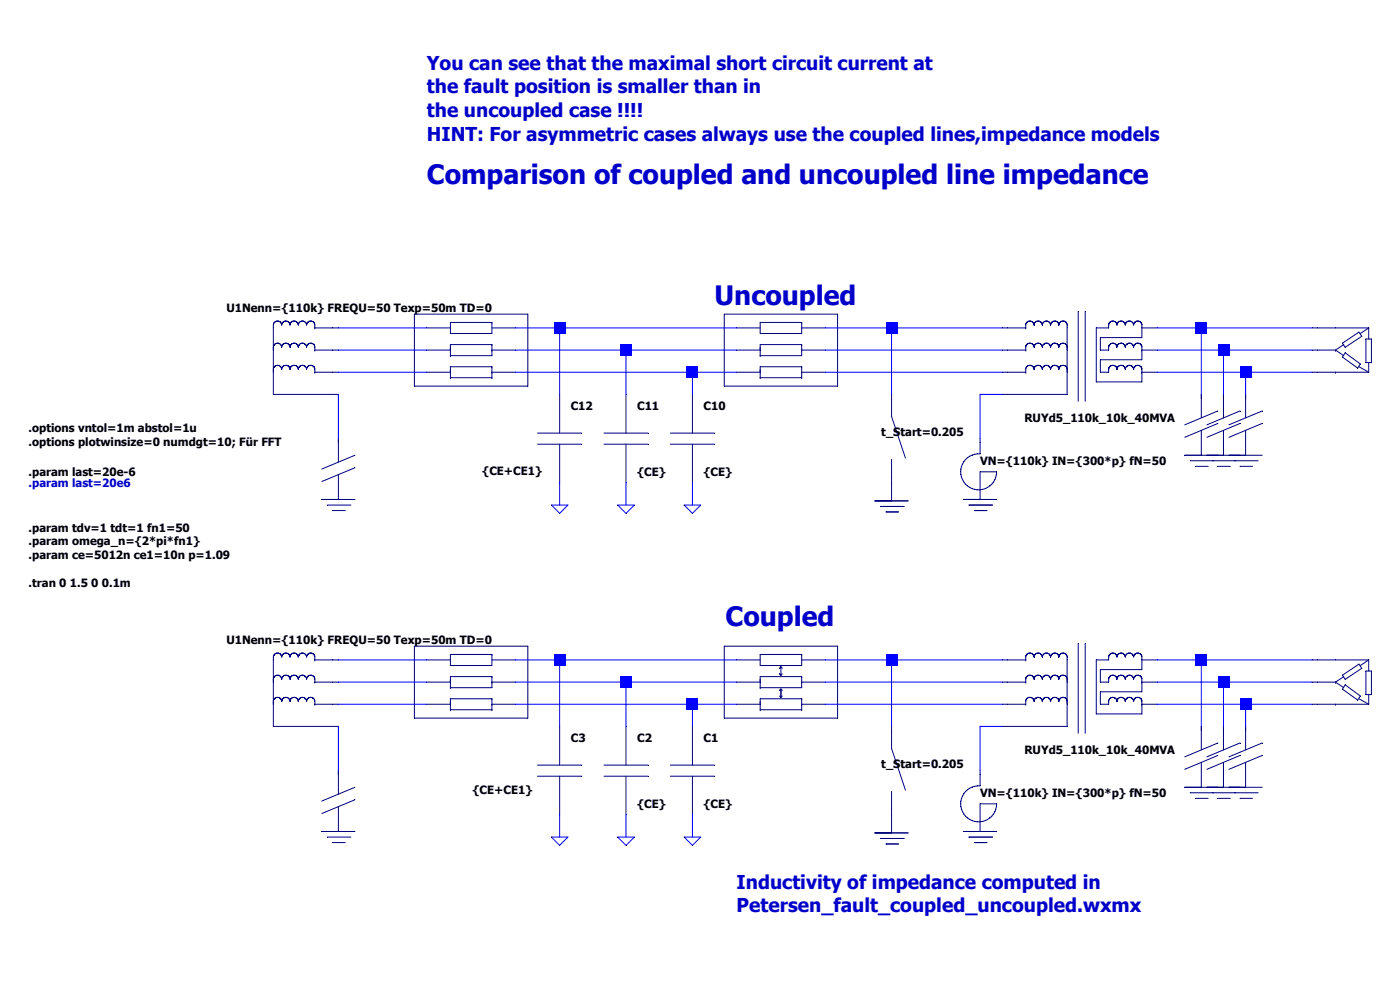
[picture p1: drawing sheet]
<svg xmlns="http://www.w3.org/2000/svg" width="297mm" height="210mm" viewBox="0 0 297 210" stroke-linecap="round" stroke-linejoin="round" font-family="sans-serif">
<defs><g id="words">
<g font-size="5.7" fill="#0000c8">
<text x="90.7" y="39">Comparison of coupled and uncoupled line impedance</text>
<text x="151.8" y="64.9">Uncoupled</text>
<text x="154.1" y="133">Coupled</text>
</g>
<g font-size="4.1" fill="#0000c8">
<text x="90.7" y="14.9">You can see that the maximal short circuit current at</text>
<text x="90.7" y="19.8">the fault position is smaller than in</text>
<text x="90.7" y="24.8">the uncoupled case !!!!</text>
<text x="90.7" y="29.8">HINT: For asymmetric cases always use the coupled lines,impedance models</text>
<text x="156.5" y="188.8">Inductivity of impedance computed in</text>
<text x="156.5" y="193.8">Petersen_fault_coupled_uncoupled.wxmx</text>
</g>
<g font-size="2.4">
<text x="48.1" y="66.2">U1Nenn={110k} FREQU=50 Texp=50m TD=0</text>
<text x="121.2" y="87.1">C12</text>
<text x="135.3" y="87.1">C11</text>
<text x="149.4" y="87.1">C10</text>
<text x="217.6" y="89.7">RUYd5_110k_10k_40MVA</text>
<text x="6.1" y="91.8">.options vntol=1m abstol=1u</text>
<text x="6.1" y="94.7">.options plotwinsize=0 numdgt=10; Für FFT</text>
<text x="187.2" y="92.6">t_Start=0.205</text>
<text x="6.1" y="101.2">.param last=20e-6</text>
<text x="102.4" y="100.9">{CE+CE1}</text>
<text x="135.3" y="101.2">{CE}</text>
<text x="149.4" y="101.2">{CE}</text>
<text x="208.2" y="98.8">VN={110k} IN={300*p} fN=50</text>
<text x="6.1" y="112.9">.param tdv=1 tdt=1 fn1=50</text>
<text x="6.1" y="115.8">.param omega_n={2*pi*fn1}</text>
<text x="6.1" y="118.8">.param ce=5012n ce1=10n p=1.09</text>
<text x="6.1" y="124.7">.tran 0 1.5 0 0.1m</text>
<text x="48.1" y="136.7">U1Nenn={110k} FREQU=50 Texp=50m TD=0</text>
<text x="121.2" y="157.6">C3</text>
<text x="135.3" y="157.6">C2</text>
<text x="149.4" y="157.6">C1</text>
<text x="217.6" y="160.2">RUYd5_110k_10k_40MVA</text>
<text x="187.2" y="163.2">t_Start=0.205</text>
<text x="100.4" y="168.7">{CE+CE1}</text>
<text x="135.3" y="171.7">{CE}</text>
<text x="149.4" y="171.7">{CE}</text>
<text x="208.2" y="169.3">VN={110k} IN={300*p} fN=50</text>
</g>
<text font-size="2.4" fill="#0000c8" x="6.1" y="103.5">.param last=20e6</text>
</g></defs>
<path d="M58.1 69.1v.5" fill="none" stroke="#00007e" stroke-width=".21"/>
<path d="M66.9 69.6h3.8" fill="none" stroke="#00007e" stroke-width=".21"/>
<path d="M66.9 69.6h.1" fill="none" stroke="#00007e" stroke-width=".21"/>
<path d="M66.9 69.1v.5" fill="none" stroke="#00007e" stroke-width=".21"/>
<path d="M58.1 73.8v.5" fill="none" stroke="#00007e" stroke-width=".21"/>
<path d="M66.9 74.3h3.8" fill="none" stroke="#00007e" stroke-width=".21"/>
<path d="M66.9 74.3h.1" fill="none" stroke="#00007e" stroke-width=".21"/>
<path d="M66.9 73.8v.5" fill="none" stroke="#00007e" stroke-width=".21"/>
<path d="M58.1 78.5v.6" fill="none" stroke="#00007e" stroke-width=".21"/>
<path d="M66.9 79.1h3.8" fill="none" stroke="#00007e" stroke-width=".21"/>
<path d="M66.9 79.1h.1" fill="none" stroke="#00007e" stroke-width=".21"/>
<path d="M66.9 78.5v.6" fill="none" stroke="#00007e" stroke-width=".21"/>
<path d="M70.7 69.6h1.2" fill="none" stroke="#00007e" stroke-width=".21"/>
<path d="M70.7 74.3h1.2" fill="none" stroke="#00007e" stroke-width=".21"/>
<path d="M70.7 79.1h1.2" fill="none" stroke="#00007e" stroke-width=".21"/>
<path d="M70.7 83.8h1.2" fill="none" stroke="#00007e" stroke-width=".21"/>
<path d="M58.1 69.6v14.2" fill="none" stroke="#00007e" stroke-width=".21"/>
<path d="M58.1 83.8h12.6" fill="none" stroke="#00007e" stroke-width=".21"/>
<path d="M58.1 69v.1" fill="none" stroke="#00007e" stroke-width=".21"/>
<path d="M58.1 68.9v.1" fill="none" stroke="#00007e" stroke-width=".21"/>
<path d="M58.1 68.8v.1" fill="none" stroke="#00007e" stroke-width=".21"/>
<path d="M58.1 68.7v.1" fill="none" stroke="#00007e" stroke-width=".21"/>
<path d="M58.2 68.6l-.1 .1" fill="none" stroke="#00007e" stroke-width=".21"/>
<path d="M58.2 68.6h.1" fill="none" stroke="#00007e" stroke-width=".21"/>
<path d="M58.3 68.5l-.1 .1" fill="none" stroke="#00007e" stroke-width=".21"/>
<path d="M58.3 68.5h.1" fill="none" stroke="#00007e" stroke-width=".21"/>
<path d="M58.4 68.4l-.1 .1" fill="none" stroke="#00007e" stroke-width=".21"/>
<path d="M58.4 68.4h.1" fill="none" stroke="#00007e" stroke-width=".21"/>
<path d="M58.5 68.3l-.1 .1" fill="none" stroke="#00007e" stroke-width=".21"/>
<path d="M58.6 68.3h-.1" fill="none" stroke="#00007e" stroke-width=".21"/>
<path d="M58.7 68.2l-.1 .1" fill="none" stroke="#00007e" stroke-width=".21"/>
<path d="M58.8 68.2h-.1" fill="none" stroke="#00007e" stroke-width=".21"/>
<path d="M58.8 68.2h.1" fill="none" stroke="#00007e" stroke-width=".21"/>
<path d="M58.8 68.2h.1" fill="none" stroke="#00007e" stroke-width=".21"/>
<path d="M58.9 68.2h.1" fill="none" stroke="#00007e" stroke-width=".21"/>
<path d="M59 68.2h.1" fill="none" stroke="#00007e" stroke-width=".21"/>
<path d="M59.1 68.2h.1" fill="none" stroke="#00007e" stroke-width=".21"/>
<path d="M59.2 68.2h.1" fill="none" stroke="#00007e" stroke-width=".21"/>
<path d="M59.2 68.2l.1 .1" fill="none" stroke="#00007e" stroke-width=".21"/>
<path d="M59.3 68.3h.1" fill="none" stroke="#00007e" stroke-width=".21"/>
<path d="M59.4 68.3l.1 .1" fill="none" stroke="#00007e" stroke-width=".21"/>
<path d="M59.5 68.4h.1" fill="none" stroke="#00007e" stroke-width=".21"/>
<path d="M59.5 68.4l.1 .1" fill="none" stroke="#00007e" stroke-width=".21"/>
<path d="M59.6 68.5h.1" fill="none" stroke="#00007e" stroke-width=".21"/>
<path d="M59.7 68.5v.1" fill="none" stroke="#00007e" stroke-width=".21"/>
<path d="M59.7 68.6v.1" fill="none" stroke="#00007e" stroke-width=".21"/>
<path d="M59.7 68.7l.1 .1" fill="none" stroke="#00007e" stroke-width=".21"/>
<path d="M59.8 68.8h.1" fill="none" stroke="#00007e" stroke-width=".21"/>
<path d="M59.8 68.8v.1" fill="none" stroke="#00007e" stroke-width=".21"/>
<path d="M59.8 68.9v.1" fill="none" stroke="#00007e" stroke-width=".21"/>
<path d="M59.8 69v.1" fill="none" stroke="#00007e" stroke-width=".21"/>
<path d="M59.8 68.9v.1" fill="none" stroke="#00007e" stroke-width=".21"/>
<path d="M59.9 68.8l-.1 .1" fill="none" stroke="#00007e" stroke-width=".21"/>
<path d="M59.9 68.7v.1" fill="none" stroke="#00007e" stroke-width=".21"/>
<path d="M59.9 68.6v.1" fill="none" stroke="#00007e" stroke-width=".21"/>
<path d="M60 68.6h-.1" fill="none" stroke="#00007e" stroke-width=".21"/>
<path d="M60 68.5v.1" fill="none" stroke="#00007e" stroke-width=".21"/>
<path d="M60.1 68.5h-.1" fill="none" stroke="#00007e" stroke-width=".21"/>
<path d="M60.1 68.4v.1" fill="none" stroke="#00007e" stroke-width=".21"/>
<path d="M60.2 68.4h-.1" fill="none" stroke="#00007e" stroke-width=".21"/>
<path d="M60.3 68.3l-.1 .1" fill="none" stroke="#00007e" stroke-width=".21"/>
<path d="M60.4 68.3h-.1" fill="none" stroke="#00007e" stroke-width=".21"/>
<path d="M60.4 68.2v.1" fill="none" stroke="#00007e" stroke-width=".21"/>
<path d="M60.5 68.2h-.1" fill="none" stroke="#00007e" stroke-width=".21"/>
<path d="M60.6 68.2h-.1" fill="none" stroke="#00007e" stroke-width=".21"/>
<path d="M60.6 68.2h.1" fill="none" stroke="#00007e" stroke-width=".21"/>
<path d="M60.7 68.2h.1" fill="none" stroke="#00007e" stroke-width=".21"/>
<path d="M60.8 68.2h.1" fill="none" stroke="#00007e" stroke-width=".21"/>
<path d="M60.9 68.2h.1" fill="none" stroke="#00007e" stroke-width=".21"/>
<path d="M60.9 68.2h.1" fill="none" stroke="#00007e" stroke-width=".21"/>
<path d="M61 68.2l.1 .1" fill="none" stroke="#00007e" stroke-width=".21"/>
<path d="M61.1 68.3h.1" fill="none" stroke="#00007e" stroke-width=".21"/>
<path d="M61.2 68.3v.1" fill="none" stroke="#00007e" stroke-width=".21"/>
<path d="M61.2 68.4h.1" fill="none" stroke="#00007e" stroke-width=".21"/>
<path d="M61.3 68.4l.1 .1" fill="none" stroke="#00007e" stroke-width=".21"/>
<path d="M61.4 68.5h.1" fill="none" stroke="#00007e" stroke-width=".21"/>
<path d="M61.4 68.5l.1 .1" fill="none" stroke="#00007e" stroke-width=".21"/>
<path d="M61.5 68.6v.1" fill="none" stroke="#00007e" stroke-width=".21"/>
<path d="M61.5 68.7v.1" fill="none" stroke="#00007e" stroke-width=".21"/>
<path d="M61.5 68.8h.1" fill="none" stroke="#00007e" stroke-width=".21"/>
<path d="M61.6 68.8v.1" fill="none" stroke="#00007e" stroke-width=".21"/>
<path d="M61.6 68.9v.1" fill="none" stroke="#00007e" stroke-width=".21"/>
<path d="M61.6 69v.1" fill="none" stroke="#00007e" stroke-width=".21"/>
<path d="M61.6 68.9v.1" fill="none" stroke="#00007e" stroke-width=".21"/>
<path d="M61.6 68.8v.1" fill="none" stroke="#00007e" stroke-width=".21"/>
<path d="M61.7 68.7l-.1 .1" fill="none" stroke="#00007e" stroke-width=".21"/>
<path d="M61.7 68.6v.1" fill="none" stroke="#00007e" stroke-width=".21"/>
<path d="M61.8 68.6h-.1" fill="none" stroke="#00007e" stroke-width=".21"/>
<path d="M61.8 68.5v.1" fill="none" stroke="#00007e" stroke-width=".21"/>
<path d="M61.8 68.5h.1" fill="none" stroke="#00007e" stroke-width=".21"/>
<path d="M61.9 68.4l-.1 .1" fill="none" stroke="#00007e" stroke-width=".21"/>
<path d="M62 68.4h-.1" fill="none" stroke="#00007e" stroke-width=".21"/>
<path d="M62 68.3v.1" fill="none" stroke="#00007e" stroke-width=".21"/>
<path d="M62.1 68.3h-.1" fill="none" stroke="#00007e" stroke-width=".21"/>
<path d="M62.2 68.2l-.1 .1" fill="none" stroke="#00007e" stroke-width=".21"/>
<path d="M62.3 68.2h-.1" fill="none" stroke="#00007e" stroke-width=".21"/>
<path d="M62.4 68.2h-.1" fill="none" stroke="#00007e" stroke-width=".21"/>
<path d="M62.4 68.2h.1" fill="none" stroke="#00007e" stroke-width=".21"/>
<path d="M62.4 68.2h.1" fill="none" stroke="#00007e" stroke-width=".21"/>
<path d="M62.5 68.2h.1" fill="none" stroke="#00007e" stroke-width=".21"/>
<path d="M62.6 68.2h.1" fill="none" stroke="#00007e" stroke-width=".21"/>
<path d="M62.7 68.2h.1" fill="none" stroke="#00007e" stroke-width=".21"/>
<path d="M62.8 68.2l.1 .1" fill="none" stroke="#00007e" stroke-width=".21"/>
<path d="M62.9 68.3h.1" fill="none" stroke="#00007e" stroke-width=".21"/>
<path d="M62.9 68.3l.1 .1" fill="none" stroke="#00007e" stroke-width=".21"/>
<path d="M63 68.4h.1" fill="none" stroke="#00007e" stroke-width=".21"/>
<path d="M63.1 68.4v.1" fill="none" stroke="#00007e" stroke-width=".21"/>
<path d="M63.1 68.5h.1" fill="none" stroke="#00007e" stroke-width=".21"/>
<path d="M63.2 68.5v.1" fill="none" stroke="#00007e" stroke-width=".21"/>
<path d="M63.2 68.6l.1 .1" fill="none" stroke="#00007e" stroke-width=".21"/>
<path d="M63.3 68.7v.1" fill="none" stroke="#00007e" stroke-width=".21"/>
<path d="M63.3 68.8h.1" fill="none" stroke="#00007e" stroke-width=".21"/>
<path d="M63.3 68.8v.1" fill="none" stroke="#00007e" stroke-width=".21"/>
<path d="M63.3 68.9l.1 .1" fill="none" stroke="#00007e" stroke-width=".21"/>
<path d="M63.4 69v.1" fill="none" stroke="#00007e" stroke-width=".21"/>
<path d="M63.4 68.9v.1" fill="none" stroke="#00007e" stroke-width=".21"/>
<path d="M63.4 68.8v.1" fill="none" stroke="#00007e" stroke-width=".21"/>
<path d="M63.4 68.7v.1" fill="none" stroke="#00007e" stroke-width=".21"/>
<path d="M63.5 68.6l-.1 .1" fill="none" stroke="#00007e" stroke-width=".21"/>
<path d="M63.5 68.6h.1" fill="none" stroke="#00007e" stroke-width=".21"/>
<path d="M63.6 68.5l-.1 .1" fill="none" stroke="#00007e" stroke-width=".21"/>
<path d="M63.6 68.5h.1" fill="none" stroke="#00007e" stroke-width=".21"/>
<path d="M63.7 68.4l-.1 .1" fill="none" stroke="#00007e" stroke-width=".21"/>
<path d="M63.7 68.4h.1" fill="none" stroke="#00007e" stroke-width=".21"/>
<path d="M63.8 68.3l-.1 .1" fill="none" stroke="#00007e" stroke-width=".21"/>
<path d="M63.9 68.3h-.1" fill="none" stroke="#00007e" stroke-width=".21"/>
<path d="M64 68.2l-.1 .1" fill="none" stroke="#00007e" stroke-width=".21"/>
<path d="M64 68.2h.1" fill="none" stroke="#00007e" stroke-width=".21"/>
<path d="M64.1 68.2h-.1" fill="none" stroke="#00007e" stroke-width=".21"/>
<path d="M64.1 68.2h.1" fill="none" stroke="#00007e" stroke-width=".21"/>
<path d="M64.2 68.2h.1" fill="none" stroke="#00007e" stroke-width=".21"/>
<path d="M64.3 68.2h.1" fill="none" stroke="#00007e" stroke-width=".21"/>
<path d="M64.4 68.2h.1" fill="none" stroke="#00007e" stroke-width=".21"/>
<path d="M64.5 68.2h.1" fill="none" stroke="#00007e" stroke-width=".21"/>
<path d="M64.5 68.2l.1 .1" fill="none" stroke="#00007e" stroke-width=".21"/>
<path d="M64.6 68.3h.1" fill="none" stroke="#00007e" stroke-width=".21"/>
<path d="M64.7 68.3l.1 .1" fill="none" stroke="#00007e" stroke-width=".21"/>
<path d="M64.8 68.4h.1" fill="none" stroke="#00007e" stroke-width=".21"/>
<path d="M64.8 68.4l.1 .1" fill="none" stroke="#00007e" stroke-width=".21"/>
<path d="M64.9 68.5h.1" fill="none" stroke="#00007e" stroke-width=".21"/>
<path d="M64.9 68.5l.1 .1" fill="none" stroke="#00007e" stroke-width=".21"/>
<path d="M65 68.6v.1" fill="none" stroke="#00007e" stroke-width=".21"/>
<path d="M65 68.7l.1 .1" fill="none" stroke="#00007e" stroke-width=".21"/>
<path d="M65.1 68.8h.1" fill="none" stroke="#00007e" stroke-width=".21"/>
<path d="M65.1 68.8v.1" fill="none" stroke="#00007e" stroke-width=".21"/>
<path d="M65.1 68.9v.1" fill="none" stroke="#00007e" stroke-width=".21"/>
<path d="M65.1 69v.1" fill="none" stroke="#00007e" stroke-width=".21"/>
<path d="M65.1 68.9v.1" fill="none" stroke="#00007e" stroke-width=".21"/>
<path d="M65.2 68.8l-.1 .1" fill="none" stroke="#00007e" stroke-width=".21"/>
<path d="M65.2 68.7v.1" fill="none" stroke="#00007e" stroke-width=".21"/>
<path d="M65.2 68.6v.1" fill="none" stroke="#00007e" stroke-width=".21"/>
<path d="M65.3 68.6h-.1" fill="none" stroke="#00007e" stroke-width=".21"/>
<path d="M65.3 68.5v.1" fill="none" stroke="#00007e" stroke-width=".21"/>
<path d="M65.4 68.5h-.1" fill="none" stroke="#00007e" stroke-width=".21"/>
<path d="M65.4 68.4v.1" fill="none" stroke="#00007e" stroke-width=".21"/>
<path d="M65.5 68.4h-.1" fill="none" stroke="#00007e" stroke-width=".21"/>
<path d="M65.6 68.3l-.1 .1" fill="none" stroke="#00007e" stroke-width=".21"/>
<path d="M65.6 68.3h.1" fill="none" stroke="#00007e" stroke-width=".21"/>
<path d="M65.7 68.2l-.1 .1" fill="none" stroke="#00007e" stroke-width=".21"/>
<path d="M65.8 68.2h-.1" fill="none" stroke="#00007e" stroke-width=".21"/>
<path d="M65.9 68.2h-.1" fill="none" stroke="#00007e" stroke-width=".21"/>
<path d="M65.9 68.2h.1" fill="none" stroke="#00007e" stroke-width=".21"/>
<path d="M66 68.2h.1" fill="none" stroke="#00007e" stroke-width=".21"/>
<path d="M66.1 68.2h.1" fill="none" stroke="#00007e" stroke-width=".21"/>
<path d="M66.1 68.2h.1" fill="none" stroke="#00007e" stroke-width=".21"/>
<path d="M66.2 68.2h.1" fill="none" stroke="#00007e" stroke-width=".21"/>
<path d="M66.3 68.2l.1 .1" fill="none" stroke="#00007e" stroke-width=".21"/>
<path d="M66.4 68.3h.1" fill="none" stroke="#00007e" stroke-width=".21"/>
<path d="M66.5 68.3v.1" fill="none" stroke="#00007e" stroke-width=".21"/>
<path d="M66.5 68.4h.1" fill="none" stroke="#00007e" stroke-width=".21"/>
<path d="M66.6 68.4v.1" fill="none" stroke="#00007e" stroke-width=".21"/>
<path d="M66.6 68.5h.1" fill="none" stroke="#00007e" stroke-width=".21"/>
<path d="M66.7 68.5l.1 .1" fill="none" stroke="#00007e" stroke-width=".21"/>
<path d="M66.8 68.6v.1" fill="none" stroke="#00007e" stroke-width=".21"/>
<path d="M66.8 68.7v.1" fill="none" stroke="#00007e" stroke-width=".21"/>
<path d="M66.8 68.8h.1" fill="none" stroke="#00007e" stroke-width=".21"/>
<path d="M66.9 68.8v.1" fill="none" stroke="#00007e" stroke-width=".21"/>
<path d="M66.9 68.9v.1" fill="none" stroke="#00007e" stroke-width=".21"/>
<path d="M58.1 73.7v.1" fill="none" stroke="#00007e" stroke-width=".21"/>
<path d="M58.1 73.6v.1" fill="none" stroke="#00007e" stroke-width=".21"/>
<path d="M58.1 73.5v.1" fill="none" stroke="#00007e" stroke-width=".21"/>
<path d="M58.1 73.4v.1" fill="none" stroke="#00007e" stroke-width=".21"/>
<path d="M58.2 73.4h-.1" fill="none" stroke="#00007e" stroke-width=".21"/>
<path d="M58.2 73.3v.1" fill="none" stroke="#00007e" stroke-width=".21"/>
<path d="M58.3 73.2l-.1 .1" fill="none" stroke="#00007e" stroke-width=".21"/>
<path d="M58.3 73.2h.1" fill="none" stroke="#00007e" stroke-width=".21"/>
<path d="M58.4 73.1l-.1 .1" fill="none" stroke="#00007e" stroke-width=".21"/>
<path d="M58.4 73v.1" fill="none" stroke="#00007e" stroke-width=".21"/>
<path d="M58.5 73h-.1" fill="none" stroke="#00007e" stroke-width=".21"/>
<path d="M58.6 73h-.1" fill="none" stroke="#00007e" stroke-width=".21"/>
<path d="M58.7 72.9l-.1 .1" fill="none" stroke="#00007e" stroke-width=".21"/>
<path d="M58.8 72.9h-.1" fill="none" stroke="#00007e" stroke-width=".21"/>
<path d="M58.8 72.9h.1" fill="none" stroke="#00007e" stroke-width=".21"/>
<path d="M58.8 72.9h.1" fill="none" stroke="#00007e" stroke-width=".21"/>
<path d="M58.9 72.9h.1" fill="none" stroke="#00007e" stroke-width=".21"/>
<path d="M59 72.9h.1" fill="none" stroke="#00007e" stroke-width=".21"/>
<path d="M59.1 72.9h.1" fill="none" stroke="#00007e" stroke-width=".21"/>
<path d="M59.2 72.9h.1" fill="none" stroke="#00007e" stroke-width=".21"/>
<path d="M59.2 72.9l.1 .1" fill="none" stroke="#00007e" stroke-width=".21"/>
<path d="M59.3 73h.1" fill="none" stroke="#00007e" stroke-width=".21"/>
<path d="M59.4 73l.1 .1" fill="none" stroke="#00007e" stroke-width=".21"/>
<path d="M59.5 73.1h.1" fill="none" stroke="#00007e" stroke-width=".21"/>
<path d="M59.5 73.1l.1 .1" fill="none" stroke="#00007e" stroke-width=".21"/>
<path d="M59.6 73.2h.1" fill="none" stroke="#00007e" stroke-width=".21"/>
<path d="M59.7 73.2v.1" fill="none" stroke="#00007e" stroke-width=".21"/>
<path d="M59.7 73.3v.1" fill="none" stroke="#00007e" stroke-width=".21"/>
<path d="M59.7 73.4l.1 .1" fill="none" stroke="#00007e" stroke-width=".21"/>
<path d="M59.8 73.5h.1" fill="none" stroke="#00007e" stroke-width=".21"/>
<path d="M59.8 73.5v.1" fill="none" stroke="#00007e" stroke-width=".21"/>
<path d="M59.8 73.6v.1" fill="none" stroke="#00007e" stroke-width=".21"/>
<path d="M59.8 73.7v.1" fill="none" stroke="#00007e" stroke-width=".21"/>
<path d="M59.8 73.6v.1" fill="none" stroke="#00007e" stroke-width=".21"/>
<path d="M59.9 73.5l-.1 .1" fill="none" stroke="#00007e" stroke-width=".21"/>
<path d="M59.9 73.4v.1" fill="none" stroke="#00007e" stroke-width=".21"/>
<path d="M59.9 73.4h.1" fill="none" stroke="#00007e" stroke-width=".21"/>
<path d="M60 73.3l-.1 .1" fill="none" stroke="#00007e" stroke-width=".21"/>
<path d="M60 73.2v.1" fill="none" stroke="#00007e" stroke-width=".21"/>
<path d="M60.1 73.2h-.1" fill="none" stroke="#00007e" stroke-width=".21"/>
<path d="M60.1 73.1v.1" fill="none" stroke="#00007e" stroke-width=".21"/>
<path d="M60.2 73l-.1 .1" fill="none" stroke="#00007e" stroke-width=".21"/>
<path d="M60.3 73h-.1" fill="none" stroke="#00007e" stroke-width=".21"/>
<path d="M60.4 73h-.1" fill="none" stroke="#00007e" stroke-width=".21"/>
<path d="M60.4 72.9v.1" fill="none" stroke="#00007e" stroke-width=".21"/>
<path d="M60.5 72.9h-.1" fill="none" stroke="#00007e" stroke-width=".21"/>
<path d="M60.6 72.9h-.1" fill="none" stroke="#00007e" stroke-width=".21"/>
<path d="M60.6 72.9h.1" fill="none" stroke="#00007e" stroke-width=".21"/>
<path d="M60.7 72.9h.1" fill="none" stroke="#00007e" stroke-width=".21"/>
<path d="M60.8 72.9h.1" fill="none" stroke="#00007e" stroke-width=".21"/>
<path d="M60.9 72.9h.1" fill="none" stroke="#00007e" stroke-width=".21"/>
<path d="M60.9 72.9h.1" fill="none" stroke="#00007e" stroke-width=".21"/>
<path d="M61 72.9l.1 .1" fill="none" stroke="#00007e" stroke-width=".21"/>
<path d="M61.1 73h.1" fill="none" stroke="#00007e" stroke-width=".21"/>
<path d="M61.2 73v.1" fill="none" stroke="#00007e" stroke-width=".21"/>
<path d="M61.2 73.1h.1" fill="none" stroke="#00007e" stroke-width=".21"/>
<path d="M61.3 73.1l.1 .1" fill="none" stroke="#00007e" stroke-width=".21"/>
<path d="M61.4 73.2h.1" fill="none" stroke="#00007e" stroke-width=".21"/>
<path d="M61.4 73.2l.1 .1" fill="none" stroke="#00007e" stroke-width=".21"/>
<path d="M61.5 73.3v.1" fill="none" stroke="#00007e" stroke-width=".21"/>
<path d="M61.5 73.4v.1" fill="none" stroke="#00007e" stroke-width=".21"/>
<path d="M61.5 73.5h.1" fill="none" stroke="#00007e" stroke-width=".21"/>
<path d="M61.6 73.5v.1" fill="none" stroke="#00007e" stroke-width=".21"/>
<path d="M61.6 73.6v.1" fill="none" stroke="#00007e" stroke-width=".21"/>
<path d="M61.6 73.7v.1" fill="none" stroke="#00007e" stroke-width=".21"/>
<path d="M61.6 73.6v.1" fill="none" stroke="#00007e" stroke-width=".21"/>
<path d="M61.6 73.5v.1" fill="none" stroke="#00007e" stroke-width=".21"/>
<path d="M61.7 73.4l-.1 .1" fill="none" stroke="#00007e" stroke-width=".21"/>
<path d="M61.7 73.4h.1" fill="none" stroke="#00007e" stroke-width=".21"/>
<path d="M61.8 73.3l-.1 .1" fill="none" stroke="#00007e" stroke-width=".21"/>
<path d="M61.8 73.2v.1" fill="none" stroke="#00007e" stroke-width=".21"/>
<path d="M61.8 73.2h.1" fill="none" stroke="#00007e" stroke-width=".21"/>
<path d="M61.9 73.1l-.1 .1" fill="none" stroke="#00007e" stroke-width=".21"/>
<path d="M62 73l-.1 .1" fill="none" stroke="#00007e" stroke-width=".21"/>
<path d="M62 73h.1" fill="none" stroke="#00007e" stroke-width=".21"/>
<path d="M62.1 73h-.1" fill="none" stroke="#00007e" stroke-width=".21"/>
<path d="M62.2 72.9l-.1 .1" fill="none" stroke="#00007e" stroke-width=".21"/>
<path d="M62.3 72.9h-.1" fill="none" stroke="#00007e" stroke-width=".21"/>
<path d="M62.4 72.9h-.1" fill="none" stroke="#00007e" stroke-width=".21"/>
<path d="M62.4 72.9h.1" fill="none" stroke="#00007e" stroke-width=".21"/>
<path d="M62.4 72.9h.1" fill="none" stroke="#00007e" stroke-width=".21"/>
<path d="M62.5 72.9h.1" fill="none" stroke="#00007e" stroke-width=".21"/>
<path d="M62.6 72.9h.1" fill="none" stroke="#00007e" stroke-width=".21"/>
<path d="M62.7 72.9h.1" fill="none" stroke="#00007e" stroke-width=".21"/>
<path d="M62.8 72.9l.1 .1" fill="none" stroke="#00007e" stroke-width=".21"/>
<path d="M62.9 73h.1" fill="none" stroke="#00007e" stroke-width=".21"/>
<path d="M62.9 73l.1 .1" fill="none" stroke="#00007e" stroke-width=".21"/>
<path d="M63 73.1h.1" fill="none" stroke="#00007e" stroke-width=".21"/>
<path d="M63.1 73.1v.1" fill="none" stroke="#00007e" stroke-width=".21"/>
<path d="M63.1 73.2h.1" fill="none" stroke="#00007e" stroke-width=".21"/>
<path d="M63.2 73.2v.1" fill="none" stroke="#00007e" stroke-width=".21"/>
<path d="M63.2 73.3l.1 .1" fill="none" stroke="#00007e" stroke-width=".21"/>
<path d="M63.3 73.4v.1" fill="none" stroke="#00007e" stroke-width=".21"/>
<path d="M63.3 73.5h.1" fill="none" stroke="#00007e" stroke-width=".21"/>
<path d="M63.3 73.5v.1" fill="none" stroke="#00007e" stroke-width=".21"/>
<path d="M63.3 73.6l.1 .1" fill="none" stroke="#00007e" stroke-width=".21"/>
<path d="M63.4 73.7v.1" fill="none" stroke="#00007e" stroke-width=".21"/>
<path d="M63.4 73.6v.1" fill="none" stroke="#00007e" stroke-width=".21"/>
<path d="M63.4 73.5v.1" fill="none" stroke="#00007e" stroke-width=".21"/>
<path d="M63.4 73.4v.1" fill="none" stroke="#00007e" stroke-width=".21"/>
<path d="M63.5 73.4h-.1" fill="none" stroke="#00007e" stroke-width=".21"/>
<path d="M63.5 73.3v.1" fill="none" stroke="#00007e" stroke-width=".21"/>
<path d="M63.6 73.2l-.1 .1" fill="none" stroke="#00007e" stroke-width=".21"/>
<path d="M63.6 73.2h.1" fill="none" stroke="#00007e" stroke-width=".21"/>
<path d="M63.7 73.1l-.1 .1" fill="none" stroke="#00007e" stroke-width=".21"/>
<path d="M63.7 73v.1" fill="none" stroke="#00007e" stroke-width=".21"/>
<path d="M63.8 73h-.1" fill="none" stroke="#00007e" stroke-width=".21"/>
<path d="M63.9 73h-.1" fill="none" stroke="#00007e" stroke-width=".21"/>
<path d="M64 72.9l-.1 .1" fill="none" stroke="#00007e" stroke-width=".21"/>
<path d="M64 72.9h.1" fill="none" stroke="#00007e" stroke-width=".21"/>
<path d="M64.1 72.9h-.1" fill="none" stroke="#00007e" stroke-width=".21"/>
<path d="M64.1 72.9h.1" fill="none" stroke="#00007e" stroke-width=".21"/>
<path d="M64.2 72.9h.1" fill="none" stroke="#00007e" stroke-width=".21"/>
<path d="M64.3 72.9h.1" fill="none" stroke="#00007e" stroke-width=".21"/>
<path d="M64.4 72.9h.1" fill="none" stroke="#00007e" stroke-width=".21"/>
<path d="M64.5 72.9h.1" fill="none" stroke="#00007e" stroke-width=".21"/>
<path d="M64.5 72.9l.1 .1" fill="none" stroke="#00007e" stroke-width=".21"/>
<path d="M64.6 73h.1" fill="none" stroke="#00007e" stroke-width=".21"/>
<path d="M64.7 73l.1 .1" fill="none" stroke="#00007e" stroke-width=".21"/>
<path d="M64.8 73.1h.1" fill="none" stroke="#00007e" stroke-width=".21"/>
<path d="M64.8 73.1l.1 .1" fill="none" stroke="#00007e" stroke-width=".21"/>
<path d="M64.9 73.2h.1" fill="none" stroke="#00007e" stroke-width=".21"/>
<path d="M64.9 73.2l.1 .1" fill="none" stroke="#00007e" stroke-width=".21"/>
<path d="M65 73.3v.1" fill="none" stroke="#00007e" stroke-width=".21"/>
<path d="M65 73.4l.1 .1" fill="none" stroke="#00007e" stroke-width=".21"/>
<path d="M65.1 73.5h.1" fill="none" stroke="#00007e" stroke-width=".21"/>
<path d="M65.1 73.5v.1" fill="none" stroke="#00007e" stroke-width=".21"/>
<path d="M65.1 73.6v.1" fill="none" stroke="#00007e" stroke-width=".21"/>
<path d="M65.1 73.7v.1" fill="none" stroke="#00007e" stroke-width=".21"/>
<path d="M65.1 73.6v.1" fill="none" stroke="#00007e" stroke-width=".21"/>
<path d="M65.2 73.5l-.1 .1" fill="none" stroke="#00007e" stroke-width=".21"/>
<path d="M65.2 73.4v.1" fill="none" stroke="#00007e" stroke-width=".21"/>
<path d="M65.2 73.4h.1" fill="none" stroke="#00007e" stroke-width=".21"/>
<path d="M65.3 73.3l-.1 .1" fill="none" stroke="#00007e" stroke-width=".21"/>
<path d="M65.3 73.2v.1" fill="none" stroke="#00007e" stroke-width=".21"/>
<path d="M65.4 73.2h-.1" fill="none" stroke="#00007e" stroke-width=".21"/>
<path d="M65.4 73.1v.1" fill="none" stroke="#00007e" stroke-width=".21"/>
<path d="M65.5 73l-.1 .1" fill="none" stroke="#00007e" stroke-width=".21"/>
<path d="M65.6 73h-.1" fill="none" stroke="#00007e" stroke-width=".21"/>
<path d="M65.6 73h.1" fill="none" stroke="#00007e" stroke-width=".21"/>
<path d="M65.7 72.9l-.1 .1" fill="none" stroke="#00007e" stroke-width=".21"/>
<path d="M65.8 72.9h-.1" fill="none" stroke="#00007e" stroke-width=".21"/>
<path d="M65.9 72.9h-.1" fill="none" stroke="#00007e" stroke-width=".21"/>
<path d="M65.9 72.9h.1" fill="none" stroke="#00007e" stroke-width=".21"/>
<path d="M66 72.9h.1" fill="none" stroke="#00007e" stroke-width=".21"/>
<path d="M66.1 72.9h.1" fill="none" stroke="#00007e" stroke-width=".21"/>
<path d="M66.1 72.9h.1" fill="none" stroke="#00007e" stroke-width=".21"/>
<path d="M66.2 72.9h.1" fill="none" stroke="#00007e" stroke-width=".21"/>
<path d="M66.3 72.9l.1 .1" fill="none" stroke="#00007e" stroke-width=".21"/>
<path d="M66.4 73h.1" fill="none" stroke="#00007e" stroke-width=".21"/>
<path d="M66.5 73v.1" fill="none" stroke="#00007e" stroke-width=".21"/>
<path d="M66.5 73.1h.1" fill="none" stroke="#00007e" stroke-width=".21"/>
<path d="M66.6 73.1v.1" fill="none" stroke="#00007e" stroke-width=".21"/>
<path d="M66.6 73.2h.1" fill="none" stroke="#00007e" stroke-width=".21"/>
<path d="M66.7 73.2l.1 .1" fill="none" stroke="#00007e" stroke-width=".21"/>
<path d="M66.8 73.3v.1" fill="none" stroke="#00007e" stroke-width=".21"/>
<path d="M66.8 73.4v.1" fill="none" stroke="#00007e" stroke-width=".21"/>
<path d="M66.8 73.5h.1" fill="none" stroke="#00007e" stroke-width=".21"/>
<path d="M66.9 73.5v.1" fill="none" stroke="#00007e" stroke-width=".21"/>
<path d="M66.9 73.6v.1" fill="none" stroke="#00007e" stroke-width=".21"/>
<path d="M58.1 78.4v.1" fill="none" stroke="#00007e" stroke-width=".21"/>
<path d="M58.1 78.3v.1" fill="none" stroke="#00007e" stroke-width=".21"/>
<path d="M58.1 78.2v.1" fill="none" stroke="#00007e" stroke-width=".21"/>
<path d="M58.1 78.1v.1" fill="none" stroke="#00007e" stroke-width=".21"/>
<path d="M58.2 78.1h-.1" fill="none" stroke="#00007e" stroke-width=".21"/>
<path d="M58.2 78v.1" fill="none" stroke="#00007e" stroke-width=".21"/>
<path d="M58.3 77.9l-.1 .1" fill="none" stroke="#00007e" stroke-width=".21"/>
<path d="M58.3 77.8v.1" fill="none" stroke="#00007e" stroke-width=".21"/>
<path d="M58.4 77.8h-.1" fill="none" stroke="#00007e" stroke-width=".21"/>
<path d="M58.4 77.7v.1" fill="none" stroke="#00007e" stroke-width=".21"/>
<path d="M58.5 77.7h-.1" fill="none" stroke="#00007e" stroke-width=".21"/>
<path d="M58.6 77.7h-.1" fill="none" stroke="#00007e" stroke-width=".21"/>
<path d="M58.7 77.6l-.1 .1" fill="none" stroke="#00007e" stroke-width=".21"/>
<path d="M58.8 77.6h-.1" fill="none" stroke="#00007e" stroke-width=".21"/>
<path d="M58.8 77.6h.1" fill="none" stroke="#00007e" stroke-width=".21"/>
<path d="M58.8 77.6h.1" fill="none" stroke="#00007e" stroke-width=".21"/>
<path d="M58.9 77.6h.1" fill="none" stroke="#00007e" stroke-width=".21"/>
<path d="M59 77.6h.1" fill="none" stroke="#00007e" stroke-width=".21"/>
<path d="M59.1 77.6h.1" fill="none" stroke="#00007e" stroke-width=".21"/>
<path d="M59.2 77.6h.1" fill="none" stroke="#00007e" stroke-width=".21"/>
<path d="M59.2 77.6l.1 .1" fill="none" stroke="#00007e" stroke-width=".21"/>
<path d="M59.3 77.7h.1" fill="none" stroke="#00007e" stroke-width=".21"/>
<path d="M59.4 77.7l.1 .1" fill="none" stroke="#00007e" stroke-width=".21"/>
<path d="M59.5 77.8h.1" fill="none" stroke="#00007e" stroke-width=".21"/>
<path d="M59.5 77.8l.1 .1" fill="none" stroke="#00007e" stroke-width=".21"/>
<path d="M59.6 77.9h.1" fill="none" stroke="#00007e" stroke-width=".21"/>
<path d="M59.7 77.9v.1" fill="none" stroke="#00007e" stroke-width=".21"/>
<path d="M59.7 78v.1" fill="none" stroke="#00007e" stroke-width=".21"/>
<path d="M59.7 78.1l.1 .1" fill="none" stroke="#00007e" stroke-width=".21"/>
<path d="M59.8 78.2h.1" fill="none" stroke="#00007e" stroke-width=".21"/>
<path d="M59.8 78.2v.1" fill="none" stroke="#00007e" stroke-width=".21"/>
<path d="M59.8 78.3v.1" fill="none" stroke="#00007e" stroke-width=".21"/>
<path d="M59.8 78.4v.1" fill="none" stroke="#00007e" stroke-width=".21"/>
<path d="M59.8 78.3v.1" fill="none" stroke="#00007e" stroke-width=".21"/>
<path d="M59.9 78.2l-.1 .1" fill="none" stroke="#00007e" stroke-width=".21"/>
<path d="M59.9 78.1v.1" fill="none" stroke="#00007e" stroke-width=".21"/>
<path d="M59.9 78.1h.1" fill="none" stroke="#00007e" stroke-width=".21"/>
<path d="M60 78l-.1 .1" fill="none" stroke="#00007e" stroke-width=".21"/>
<path d="M60 77.9v.1" fill="none" stroke="#00007e" stroke-width=".21"/>
<path d="M60.1 77.8l-.1 .1" fill="none" stroke="#00007e" stroke-width=".21"/>
<path d="M60.1 77.8h.1" fill="none" stroke="#00007e" stroke-width=".21"/>
<path d="M60.2 77.7l-.1 .1" fill="none" stroke="#00007e" stroke-width=".21"/>
<path d="M60.3 77.7h-.1" fill="none" stroke="#00007e" stroke-width=".21"/>
<path d="M60.4 77.7h-.1" fill="none" stroke="#00007e" stroke-width=".21"/>
<path d="M60.4 77.6v.1" fill="none" stroke="#00007e" stroke-width=".21"/>
<path d="M60.5 77.6h-.1" fill="none" stroke="#00007e" stroke-width=".21"/>
<path d="M60.6 77.6h-.1" fill="none" stroke="#00007e" stroke-width=".21"/>
<path d="M60.6 77.6h.1" fill="none" stroke="#00007e" stroke-width=".21"/>
<path d="M60.7 77.6h.1" fill="none" stroke="#00007e" stroke-width=".21"/>
<path d="M60.8 77.6h.1" fill="none" stroke="#00007e" stroke-width=".21"/>
<path d="M60.9 77.6h.1" fill="none" stroke="#00007e" stroke-width=".21"/>
<path d="M60.9 77.6h.1" fill="none" stroke="#00007e" stroke-width=".21"/>
<path d="M61 77.6l.1 .1" fill="none" stroke="#00007e" stroke-width=".21"/>
<path d="M61.1 77.7h.1" fill="none" stroke="#00007e" stroke-width=".21"/>
<path d="M61.2 77.7v.1" fill="none" stroke="#00007e" stroke-width=".21"/>
<path d="M61.2 77.8h.1" fill="none" stroke="#00007e" stroke-width=".21"/>
<path d="M61.3 77.8l.1 .1" fill="none" stroke="#00007e" stroke-width=".21"/>
<path d="M61.4 77.9h.1" fill="none" stroke="#00007e" stroke-width=".21"/>
<path d="M61.4 77.9l.1 .1" fill="none" stroke="#00007e" stroke-width=".21"/>
<path d="M61.5 78v.1" fill="none" stroke="#00007e" stroke-width=".21"/>
<path d="M61.5 78.1v.1" fill="none" stroke="#00007e" stroke-width=".21"/>
<path d="M61.5 78.2h.1" fill="none" stroke="#00007e" stroke-width=".21"/>
<path d="M61.6 78.2v.1" fill="none" stroke="#00007e" stroke-width=".21"/>
<path d="M61.6 78.3v.1" fill="none" stroke="#00007e" stroke-width=".21"/>
<path d="M61.6 78.4v.1" fill="none" stroke="#00007e" stroke-width=".21"/>
<path d="M61.6 78.3v.1" fill="none" stroke="#00007e" stroke-width=".21"/>
<path d="M61.6 78.2v.1" fill="none" stroke="#00007e" stroke-width=".21"/>
<path d="M61.7 78.1l-.1 .1" fill="none" stroke="#00007e" stroke-width=".21"/>
<path d="M61.7 78.1h.1" fill="none" stroke="#00007e" stroke-width=".21"/>
<path d="M61.8 78l-.1 .1" fill="none" stroke="#00007e" stroke-width=".21"/>
<path d="M61.8 77.9v.1" fill="none" stroke="#00007e" stroke-width=".21"/>
<path d="M61.8 77.8v.1" fill="none" stroke="#00007e" stroke-width=".21"/>
<path d="M61.9 77.8h-.1" fill="none" stroke="#00007e" stroke-width=".21"/>
<path d="M62 77.7l-.1 .1" fill="none" stroke="#00007e" stroke-width=".21"/>
<path d="M62 77.7h.1" fill="none" stroke="#00007e" stroke-width=".21"/>
<path d="M62.1 77.7h-.1" fill="none" stroke="#00007e" stroke-width=".21"/>
<path d="M62.2 77.6l-.1 .1" fill="none" stroke="#00007e" stroke-width=".21"/>
<path d="M62.3 77.6h-.1" fill="none" stroke="#00007e" stroke-width=".21"/>
<path d="M62.4 77.6h-.1" fill="none" stroke="#00007e" stroke-width=".21"/>
<path d="M62.4 77.6h.1" fill="none" stroke="#00007e" stroke-width=".21"/>
<path d="M62.4 77.6h.1" fill="none" stroke="#00007e" stroke-width=".21"/>
<path d="M62.5 77.6h.1" fill="none" stroke="#00007e" stroke-width=".21"/>
<path d="M62.6 77.6h.1" fill="none" stroke="#00007e" stroke-width=".21"/>
<path d="M62.7 77.6h.1" fill="none" stroke="#00007e" stroke-width=".21"/>
<path d="M62.8 77.6l.1 .1" fill="none" stroke="#00007e" stroke-width=".21"/>
<path d="M62.9 77.7h.1" fill="none" stroke="#00007e" stroke-width=".21"/>
<path d="M62.9 77.7l.1 .1" fill="none" stroke="#00007e" stroke-width=".21"/>
<path d="M63 77.8h.1" fill="none" stroke="#00007e" stroke-width=".21"/>
<path d="M63.1 77.8v.1" fill="none" stroke="#00007e" stroke-width=".21"/>
<path d="M63.1 77.9h.1" fill="none" stroke="#00007e" stroke-width=".21"/>
<path d="M63.2 77.9v.1" fill="none" stroke="#00007e" stroke-width=".21"/>
<path d="M63.2 78l.1 .1" fill="none" stroke="#00007e" stroke-width=".21"/>
<path d="M63.3 78.1v.1" fill="none" stroke="#00007e" stroke-width=".21"/>
<path d="M63.3 78.2h.1" fill="none" stroke="#00007e" stroke-width=".21"/>
<path d="M63.3 78.2v.1" fill="none" stroke="#00007e" stroke-width=".21"/>
<path d="M63.3 78.3l.1 .1" fill="none" stroke="#00007e" stroke-width=".21"/>
<path d="M63.4 78.4v.1" fill="none" stroke="#00007e" stroke-width=".21"/>
<path d="M63.4 78.3v.1" fill="none" stroke="#00007e" stroke-width=".21"/>
<path d="M63.4 78.2v.1" fill="none" stroke="#00007e" stroke-width=".21"/>
<path d="M63.4 78.1v.1" fill="none" stroke="#00007e" stroke-width=".21"/>
<path d="M63.5 78.1h-.1" fill="none" stroke="#00007e" stroke-width=".21"/>
<path d="M63.5 78v.1" fill="none" stroke="#00007e" stroke-width=".21"/>
<path d="M63.6 77.9l-.1 .1" fill="none" stroke="#00007e" stroke-width=".21"/>
<path d="M63.6 77.8v.1" fill="none" stroke="#00007e" stroke-width=".21"/>
<path d="M63.7 77.8h-.1" fill="none" stroke="#00007e" stroke-width=".21"/>
<path d="M63.7 77.7v.1" fill="none" stroke="#00007e" stroke-width=".21"/>
<path d="M63.8 77.7h-.1" fill="none" stroke="#00007e" stroke-width=".21"/>
<path d="M63.9 77.7h-.1" fill="none" stroke="#00007e" stroke-width=".21"/>
<path d="M64 77.6l-.1 .1" fill="none" stroke="#00007e" stroke-width=".21"/>
<path d="M64 77.6h.1" fill="none" stroke="#00007e" stroke-width=".21"/>
<path d="M64.1 77.6h-.1" fill="none" stroke="#00007e" stroke-width=".21"/>
<path d="M64.1 77.6h.1" fill="none" stroke="#00007e" stroke-width=".21"/>
<path d="M64.2 77.6h.1" fill="none" stroke="#00007e" stroke-width=".21"/>
<path d="M64.3 77.6h.1" fill="none" stroke="#00007e" stroke-width=".21"/>
<path d="M64.4 77.6h.1" fill="none" stroke="#00007e" stroke-width=".21"/>
<path d="M64.5 77.6h.1" fill="none" stroke="#00007e" stroke-width=".21"/>
<path d="M64.5 77.6l.1 .1" fill="none" stroke="#00007e" stroke-width=".21"/>
<path d="M64.6 77.7h.1" fill="none" stroke="#00007e" stroke-width=".21"/>
<path d="M64.7 77.7l.1 .1" fill="none" stroke="#00007e" stroke-width=".21"/>
<path d="M64.8 77.8h.1" fill="none" stroke="#00007e" stroke-width=".21"/>
<path d="M64.8 77.8l.1 .1" fill="none" stroke="#00007e" stroke-width=".21"/>
<path d="M64.9 77.9h.1" fill="none" stroke="#00007e" stroke-width=".21"/>
<path d="M64.9 77.9l.1 .1" fill="none" stroke="#00007e" stroke-width=".21"/>
<path d="M65 78v.1" fill="none" stroke="#00007e" stroke-width=".21"/>
<path d="M65 78.1l.1 .1" fill="none" stroke="#00007e" stroke-width=".21"/>
<path d="M65.1 78.2h.1" fill="none" stroke="#00007e" stroke-width=".21"/>
<path d="M65.1 78.2v.1" fill="none" stroke="#00007e" stroke-width=".21"/>
<path d="M65.1 78.3v.1" fill="none" stroke="#00007e" stroke-width=".21"/>
<path d="M65.1 78.4v.1" fill="none" stroke="#00007e" stroke-width=".21"/>
<path d="M65.1 78.3v.1" fill="none" stroke="#00007e" stroke-width=".21"/>
<path d="M65.2 78.2l-.1 .1" fill="none" stroke="#00007e" stroke-width=".21"/>
<path d="M65.2 78.1v.1" fill="none" stroke="#00007e" stroke-width=".21"/>
<path d="M65.2 78.1h.1" fill="none" stroke="#00007e" stroke-width=".21"/>
<path d="M65.3 78l-.1 .1" fill="none" stroke="#00007e" stroke-width=".21"/>
<path d="M65.3 77.9v.1" fill="none" stroke="#00007e" stroke-width=".21"/>
<path d="M65.4 77.8l-.1 .1" fill="none" stroke="#00007e" stroke-width=".21"/>
<path d="M65.4 77.8h.1" fill="none" stroke="#00007e" stroke-width=".21"/>
<path d="M65.5 77.7l-.1 .1" fill="none" stroke="#00007e" stroke-width=".21"/>
<path d="M65.6 77.7h-.1" fill="none" stroke="#00007e" stroke-width=".21"/>
<path d="M65.6 77.7h.1" fill="none" stroke="#00007e" stroke-width=".21"/>
<path d="M65.7 77.6l-.1 .1" fill="none" stroke="#00007e" stroke-width=".21"/>
<path d="M65.8 77.6h-.1" fill="none" stroke="#00007e" stroke-width=".21"/>
<path d="M65.9 77.6h-.1" fill="none" stroke="#00007e" stroke-width=".21"/>
<path d="M65.9 77.6h.1" fill="none" stroke="#00007e" stroke-width=".21"/>
<path d="M66 77.6h.1" fill="none" stroke="#00007e" stroke-width=".21"/>
<path d="M66.1 77.6h.1" fill="none" stroke="#00007e" stroke-width=".21"/>
<path d="M66.1 77.6h.1" fill="none" stroke="#00007e" stroke-width=".21"/>
<path d="M66.2 77.6h.1" fill="none" stroke="#00007e" stroke-width=".21"/>
<path d="M66.3 77.6l.1 .1" fill="none" stroke="#00007e" stroke-width=".21"/>
<path d="M66.4 77.7h.1" fill="none" stroke="#00007e" stroke-width=".21"/>
<path d="M66.5 77.7v.1" fill="none" stroke="#00007e" stroke-width=".21"/>
<path d="M66.5 77.8h.1" fill="none" stroke="#00007e" stroke-width=".21"/>
<path d="M66.6 77.8v.1" fill="none" stroke="#00007e" stroke-width=".21"/>
<path d="M66.6 77.9h.1" fill="none" stroke="#00007e" stroke-width=".21"/>
<path d="M66.7 77.9l.1 .1" fill="none" stroke="#00007e" stroke-width=".21"/>
<path d="M66.8 78v.1" fill="none" stroke="#00007e" stroke-width=".21"/>
<path d="M66.8 78.1v.1" fill="none" stroke="#00007e" stroke-width=".21"/>
<path d="M66.8 78.2h.1" fill="none" stroke="#00007e" stroke-width=".21"/>
<path d="M66.9 78.2v.1" fill="none" stroke="#00007e" stroke-width=".21"/>
<path d="M66.9 78.3v.1" fill="none" stroke="#00007e" stroke-width=".21"/>
<path d="M226.7 69.1v.5" fill="none" stroke="#00007e" stroke-width=".21"/>
<path d="M214.1 69.6h3.8" fill="none" stroke="#00007e" stroke-width=".21"/>
<path d="M217.9 69.6h.1" fill="none" stroke="#00007e" stroke-width=".21"/>
<path d="M217.9 69.1v.5" fill="none" stroke="#00007e" stroke-width=".21"/>
<path d="M226.7 73.8v.5" fill="none" stroke="#00007e" stroke-width=".21"/>
<path d="M214.1 74.3h3.8" fill="none" stroke="#00007e" stroke-width=".21"/>
<path d="M217.9 74.3h.1" fill="none" stroke="#00007e" stroke-width=".21"/>
<path d="M217.9 73.8v.5" fill="none" stroke="#00007e" stroke-width=".21"/>
<path d="M226.7 78.5v.6" fill="none" stroke="#00007e" stroke-width=".21"/>
<path d="M214.1 79.1h3.8" fill="none" stroke="#00007e" stroke-width=".21"/>
<path d="M217.9 79.1h.1" fill="none" stroke="#00007e" stroke-width=".21"/>
<path d="M217.9 78.5v.6" fill="none" stroke="#00007e" stroke-width=".21"/>
<path d="M212.9 69.6h1.2" fill="none" stroke="#00007e" stroke-width=".21"/>
<path d="M212.9 74.3h1.2" fill="none" stroke="#00007e" stroke-width=".21"/>
<path d="M212.9 79.1h1.2" fill="none" stroke="#00007e" stroke-width=".21"/>
<path d="M212.9 83.8h1.2" fill="none" stroke="#00007e" stroke-width=".21"/>
<path d="M226.7 69.6v14.2" fill="none" stroke="#00007e" stroke-width=".21"/>
<path d="M214.1 83.8h12.6" fill="none" stroke="#00007e" stroke-width=".21"/>
<path d="M235.5 69.1v.5" fill="none" stroke="#00007e" stroke-width=".21"/>
<path d="M235.5 73.8v.5" fill="none" stroke="#00007e" stroke-width=".21"/>
<path d="M242.6 74.3h.1" fill="none" stroke="#00007e" stroke-width=".21"/>
<path d="M235.5 78.5v.6" fill="none" stroke="#00007e" stroke-width=".21"/>
<path d="M242.6 79.1h.1" fill="none" stroke="#00007e" stroke-width=".21"/>
<path d="M242.6 68.8v.8" fill="none" stroke="#00007e" stroke-width=".21"/>
<path d="M242.6 73.5v.8" fill="none" stroke="#00007e" stroke-width=".21"/>
<path d="M242.6 78.2v.9" fill="none" stroke="#00007e" stroke-width=".21"/>
<path d="M233.7 71.7h8.9" fill="none" stroke="#00007e" stroke-width=".21"/>
<path d="M233.7 76.4h8.9" fill="none" stroke="#00007e" stroke-width=".21"/>
<path d="M232.9 69.6v11.5" fill="none" stroke="#00007e" stroke-width=".21"/>
<path d="M230.5 66.1v19.1" fill="none" stroke="#00007e" stroke-width=".21"/>
<path d="M229 66.1v19.1" fill="none" stroke="#00007e" stroke-width=".21"/>
<path d="M242.6 74.3v2.1" fill="none" stroke="#00007e" stroke-width=".21"/>
<path d="M242.6 69.6v2.1" fill="none" stroke="#00007e" stroke-width=".21"/>
<path d="M232.9 69.6h2.6" fill="none" stroke="#00007e" stroke-width=".21"/>
<path d="M233.7 71.7v2.6" fill="none" stroke="#00007e" stroke-width=".21"/>
<path d="M233.7 74.3h1.8" fill="none" stroke="#00007e" stroke-width=".21"/>
<path d="M233.7 76.4v2.7" fill="none" stroke="#00007e" stroke-width=".21"/>
<path d="M233.7 79.1h1.8" fill="none" stroke="#00007e" stroke-width=".21"/>
<path d="M232.9 81.1h9.7" fill="none" stroke="#00007e" stroke-width=".21"/>
<path d="M242.6 79.1v2" fill="none" stroke="#00007e" stroke-width=".21"/>
<path d="M242.6 69.6h3.2" fill="none" stroke="#00007e" stroke-width=".21"/>
<path d="M242.6 74.3h3.2" fill="none" stroke="#00007e" stroke-width=".21"/>
<path d="M242.6 79.1h3.2" fill="none" stroke="#00007e" stroke-width=".21"/>
<path d="M224.9 68.9v.1" fill="none" stroke="#00007e" stroke-width=".21"/>
<path d="M225 68.8l-.1 .1" fill="none" stroke="#00007e" stroke-width=".21"/>
<path d="M225 68.8h.1" fill="none" stroke="#00007e" stroke-width=".21"/>
<path d="M225 68.7v.1" fill="none" stroke="#00007e" stroke-width=".21"/>
<path d="M225.1 68.6l-.1 .1" fill="none" stroke="#00007e" stroke-width=".21"/>
<path d="M225.1 68.5v.1" fill="none" stroke="#00007e" stroke-width=".21"/>
<path d="M225.2 68.5h-.1" fill="none" stroke="#00007e" stroke-width=".21"/>
<path d="M225.2 68.4v.1" fill="none" stroke="#00007e" stroke-width=".21"/>
<path d="M225.3 68.4h-.1" fill="none" stroke="#00007e" stroke-width=".21"/>
<path d="M225.4 68.3l-.1 .1" fill="none" stroke="#00007e" stroke-width=".21"/>
<path d="M225.4 68.3h.1" fill="none" stroke="#00007e" stroke-width=".21"/>
<path d="M225.5 68.2l-.1 .1" fill="none" stroke="#00007e" stroke-width=".21"/>
<path d="M225.6 68.2h-.1" fill="none" stroke="#00007e" stroke-width=".21"/>
<path d="M225.6 68.2h.1" fill="none" stroke="#00007e" stroke-width=".21"/>
<path d="M225.8 68.2h-.1" fill="none" stroke="#00007e" stroke-width=".21"/>
<path d="M225.8 68.2h.1" fill="none" stroke="#00007e" stroke-width=".21"/>
<path d="M225.8 68.2h.1" fill="none" stroke="#00007e" stroke-width=".21"/>
<path d="M225.9 68.2h.1" fill="none" stroke="#00007e" stroke-width=".21"/>
<path d="M226 68.2h.1" fill="none" stroke="#00007e" stroke-width=".21"/>
<path d="M226.1 68.2l.1 .1" fill="none" stroke="#00007e" stroke-width=".21"/>
<path d="M226.2 68.3h.1" fill="none" stroke="#00007e" stroke-width=".21"/>
<path d="M226.2 68.3l.1 .1" fill="none" stroke="#00007e" stroke-width=".21"/>
<path d="M226.3 68.4h.1" fill="none" stroke="#00007e" stroke-width=".21"/>
<path d="M226.4 68.4l.1 .1" fill="none" stroke="#00007e" stroke-width=".21"/>
<path d="M226.5 68.5h.1" fill="none" stroke="#00007e" stroke-width=".21"/>
<path d="M226.5 68.5l.1 .1" fill="none" stroke="#00007e" stroke-width=".21"/>
<path d="M226.6 68.6h.1" fill="none" stroke="#00007e" stroke-width=".21"/>
<path d="M226.6 68.6v.1" fill="none" stroke="#00007e" stroke-width=".21"/>
<path d="M226.6 68.7l.1 .1" fill="none" stroke="#00007e" stroke-width=".21"/>
<path d="M226.7 68.8v.1" fill="none" stroke="#00007e" stroke-width=".21"/>
<path d="M226.7 68.9v.1" fill="none" stroke="#00007e" stroke-width=".21"/>
<path d="M226.7 69v.1" fill="none" stroke="#00007e" stroke-width=".21"/>
<path d="M223.2 68.9v.1" fill="none" stroke="#00007e" stroke-width=".21"/>
<path d="M223.2 68.8v.1" fill="none" stroke="#00007e" stroke-width=".21"/>
<path d="M223.2 68.8h.1" fill="none" stroke="#00007e" stroke-width=".21"/>
<path d="M223.3 68.7l-.1 .1" fill="none" stroke="#00007e" stroke-width=".21"/>
<path d="M223.3 68.6v.1" fill="none" stroke="#00007e" stroke-width=".21"/>
<path d="M223.3 68.5v.1" fill="none" stroke="#00007e" stroke-width=".21"/>
<path d="M223.4 68.5h-.1" fill="none" stroke="#00007e" stroke-width=".21"/>
<path d="M223.5 68.4l-.1 .1" fill="none" stroke="#00007e" stroke-width=".21"/>
<path d="M223.5 68.4h.1" fill="none" stroke="#00007e" stroke-width=".21"/>
<path d="M223.6 68.3l-.1 .1" fill="none" stroke="#00007e" stroke-width=".21"/>
<path d="M223.7 68.3h-.1" fill="none" stroke="#00007e" stroke-width=".21"/>
<path d="M223.7 68.2v.1" fill="none" stroke="#00007e" stroke-width=".21"/>
<path d="M223.8 68.2h-.1" fill="none" stroke="#00007e" stroke-width=".21"/>
<path d="M223.8 68.2h.1" fill="none" stroke="#00007e" stroke-width=".21"/>
<path d="M224 68.2h-.1" fill="none" stroke="#00007e" stroke-width=".21"/>
<path d="M224 68.2h.1" fill="none" stroke="#00007e" stroke-width=".21"/>
<path d="M224.1 68.2h.1" fill="none" stroke="#00007e" stroke-width=".21"/>
<path d="M224.2 68.2h.1" fill="none" stroke="#00007e" stroke-width=".21"/>
<path d="M224.2 68.2h.1" fill="none" stroke="#00007e" stroke-width=".21"/>
<path d="M224.3 68.2l.1 .1" fill="none" stroke="#00007e" stroke-width=".21"/>
<path d="M224.4 68.3h.1" fill="none" stroke="#00007e" stroke-width=".21"/>
<path d="M224.5 68.3l.1 .1" fill="none" stroke="#00007e" stroke-width=".21"/>
<path d="M224.6 68.4h.1" fill="none" stroke="#00007e" stroke-width=".21"/>
<path d="M224.6 68.4l.1 .1" fill="none" stroke="#00007e" stroke-width=".21"/>
<path d="M224.7 68.5h.1" fill="none" stroke="#00007e" stroke-width=".21"/>
<path d="M224.7 68.5l.1 .1" fill="none" stroke="#00007e" stroke-width=".21"/>
<path d="M224.8 68.6h.1" fill="none" stroke="#00007e" stroke-width=".21"/>
<path d="M224.8 68.6l.1 .1" fill="none" stroke="#00007e" stroke-width=".21"/>
<path d="M224.9 68.7v.1" fill="none" stroke="#00007e" stroke-width=".21"/>
<path d="M224.9 68.8v.1" fill="none" stroke="#00007e" stroke-width=".21"/>
<path d="M224.9 68.9v.1" fill="none" stroke="#00007e" stroke-width=".21"/>
<path d="M224.9 69v.1" fill="none" stroke="#00007e" stroke-width=".21"/>
<path d="M221.4 68.9v.1" fill="none" stroke="#00007e" stroke-width=".21"/>
<path d="M221.4 68.8v.1" fill="none" stroke="#00007e" stroke-width=".21"/>
<path d="M221.5 68.8h-.1" fill="none" stroke="#00007e" stroke-width=".21"/>
<path d="M221.5 68.7v.1" fill="none" stroke="#00007e" stroke-width=".21"/>
<path d="M221.5 68.6v.1" fill="none" stroke="#00007e" stroke-width=".21"/>
<path d="M221.6 68.5l-.1 .1" fill="none" stroke="#00007e" stroke-width=".21"/>
<path d="M221.6 68.5h.1" fill="none" stroke="#00007e" stroke-width=".21"/>
<path d="M221.7 68.4l-.1 .1" fill="none" stroke="#00007e" stroke-width=".21"/>
<path d="M221.8 68.4h-.1" fill="none" stroke="#00007e" stroke-width=".21"/>
<path d="M221.8 68.3v.1" fill="none" stroke="#00007e" stroke-width=".21"/>
<path d="M221.9 68.3h-.1" fill="none" stroke="#00007e" stroke-width=".21"/>
<path d="M222 68.2l-.1 .1" fill="none" stroke="#00007e" stroke-width=".21"/>
<path d="M222.1 68.2h-.1" fill="none" stroke="#00007e" stroke-width=".21"/>
<path d="M222.1 68.2h.1" fill="none" stroke="#00007e" stroke-width=".21"/>
<path d="M222.2 68.2h.1" fill="none" stroke="#00007e" stroke-width=".21"/>
<path d="M222.2 68.2h.1" fill="none" stroke="#00007e" stroke-width=".21"/>
<path d="M222.3 68.2h.1" fill="none" stroke="#00007e" stroke-width=".21"/>
<path d="M222.4 68.2h.1" fill="none" stroke="#00007e" stroke-width=".21"/>
<path d="M222.5 68.2h.1" fill="none" stroke="#00007e" stroke-width=".21"/>
<path d="M222.6 68.2v.1" fill="none" stroke="#00007e" stroke-width=".21"/>
<path d="M222.6 68.3h.1" fill="none" stroke="#00007e" stroke-width=".21"/>
<path d="M222.7 68.3l.1 .1" fill="none" stroke="#00007e" stroke-width=".21"/>
<path d="M222.8 68.4h.1" fill="none" stroke="#00007e" stroke-width=".21"/>
<path d="M222.9 68.4v.1" fill="none" stroke="#00007e" stroke-width=".21"/>
<path d="M222.9 68.5h.1" fill="none" stroke="#00007e" stroke-width=".21"/>
<path d="M223 68.5v.1" fill="none" stroke="#00007e" stroke-width=".21"/>
<path d="M223 68.6h.1" fill="none" stroke="#00007e" stroke-width=".21"/>
<path d="M223.1 68.6v.1" fill="none" stroke="#00007e" stroke-width=".21"/>
<path d="M223.1 68.7v.1" fill="none" stroke="#00007e" stroke-width=".21"/>
<path d="M223.1 68.8v.1" fill="none" stroke="#00007e" stroke-width=".21"/>
<path d="M223.1 68.9l.1 .1" fill="none" stroke="#00007e" stroke-width=".21"/>
<path d="M223.2 69v.1" fill="none" stroke="#00007e" stroke-width=".21"/>
<path d="M219.6 68.9v.1" fill="none" stroke="#00007e" stroke-width=".21"/>
<path d="M219.7 68.8l-.1 .1" fill="none" stroke="#00007e" stroke-width=".21"/>
<path d="M219.7 68.8h.1" fill="none" stroke="#00007e" stroke-width=".21"/>
<path d="M219.7 68.7v.1" fill="none" stroke="#00007e" stroke-width=".21"/>
<path d="M219.8 68.6l-.1 .1" fill="none" stroke="#00007e" stroke-width=".21"/>
<path d="M219.8 68.5v.1" fill="none" stroke="#00007e" stroke-width=".21"/>
<path d="M219.9 68.5h-.1" fill="none" stroke="#00007e" stroke-width=".21"/>
<path d="M219.9 68.4v.1" fill="none" stroke="#00007e" stroke-width=".21"/>
<path d="M220 68.4h-.1" fill="none" stroke="#00007e" stroke-width=".21"/>
<path d="M220.1 68.3l-.1 .1" fill="none" stroke="#00007e" stroke-width=".21"/>
<path d="M220.1 68.3h.1" fill="none" stroke="#00007e" stroke-width=".21"/>
<path d="M220.2 68.2l-.1 .1" fill="none" stroke="#00007e" stroke-width=".21"/>
<path d="M220.3 68.2h-.1" fill="none" stroke="#00007e" stroke-width=".21"/>
<path d="M220.3 68.2h.1" fill="none" stroke="#00007e" stroke-width=".21"/>
<path d="M220.5 68.2h-.1" fill="none" stroke="#00007e" stroke-width=".21"/>
<path d="M220.5 68.2h.1" fill="none" stroke="#00007e" stroke-width=".21"/>
<path d="M220.6 68.2h.1" fill="none" stroke="#00007e" stroke-width=".21"/>
<path d="M220.6 68.2h.1" fill="none" stroke="#00007e" stroke-width=".21"/>
<path d="M220.7 68.2h.1" fill="none" stroke="#00007e" stroke-width=".21"/>
<path d="M220.8 68.2l.1 .1" fill="none" stroke="#00007e" stroke-width=".21"/>
<path d="M220.9 68.3h.1" fill="none" stroke="#00007e" stroke-width=".21"/>
<path d="M221 68.3v.1" fill="none" stroke="#00007e" stroke-width=".21"/>
<path d="M221 68.4h.1" fill="none" stroke="#00007e" stroke-width=".21"/>
<path d="M221.1 68.4l.1 .1" fill="none" stroke="#00007e" stroke-width=".21"/>
<path d="M221.2 68.5h.1" fill="none" stroke="#00007e" stroke-width=".21"/>
<path d="M221.2 68.5l.1 .1" fill="none" stroke="#00007e" stroke-width=".21"/>
<path d="M221.3 68.6h.1" fill="none" stroke="#00007e" stroke-width=".21"/>
<path d="M221.3 68.6v.1" fill="none" stroke="#00007e" stroke-width=".21"/>
<path d="M221.3 68.7l.1 .1" fill="none" stroke="#00007e" stroke-width=".21"/>
<path d="M221.4 68.8v.1" fill="none" stroke="#00007e" stroke-width=".21"/>
<path d="M221.4 68.9v.1" fill="none" stroke="#00007e" stroke-width=".21"/>
<path d="M221.4 69v.1" fill="none" stroke="#00007e" stroke-width=".21"/>
<path d="M217.9 68.9v.1" fill="none" stroke="#00007e" stroke-width=".21"/>
<path d="M217.9 68.8v.1" fill="none" stroke="#00007e" stroke-width=".21"/>
<path d="M217.9 68.8h.1" fill="none" stroke="#00007e" stroke-width=".21"/>
<path d="M218 68.7l-.1 .1" fill="none" stroke="#00007e" stroke-width=".21"/>
<path d="M218 68.6v.1" fill="none" stroke="#00007e" stroke-width=".21"/>
<path d="M218.1 68.5l-.1 .1" fill="none" stroke="#00007e" stroke-width=".21"/>
<path d="M218.1 68.5h.1" fill="none" stroke="#00007e" stroke-width=".21"/>
<path d="M218.2 68.4l-.1 .1" fill="none" stroke="#00007e" stroke-width=".21"/>
<path d="M218.2 68.4h.1" fill="none" stroke="#00007e" stroke-width=".21"/>
<path d="M218.3 68.3l-.1 .1" fill="none" stroke="#00007e" stroke-width=".21"/>
<path d="M218.4 68.3h-.1" fill="none" stroke="#00007e" stroke-width=".21"/>
<path d="M218.5 68.2l-.1 .1" fill="none" stroke="#00007e" stroke-width=".21"/>
<path d="M218.5 68.2h.1" fill="none" stroke="#00007e" stroke-width=".21"/>
<path d="M218.5 68.2h.1" fill="none" stroke="#00007e" stroke-width=".21"/>
<path d="M218.7 68.2h-.1" fill="none" stroke="#00007e" stroke-width=".21"/>
<path d="M218.7 68.2h.1" fill="none" stroke="#00007e" stroke-width=".21"/>
<path d="M218.8 68.2h.1" fill="none" stroke="#00007e" stroke-width=".21"/>
<path d="M218.9 68.2h.1" fill="none" stroke="#00007e" stroke-width=".21"/>
<path d="M219 68.2h.1" fill="none" stroke="#00007e" stroke-width=".21"/>
<path d="M219 68.2l.1 .1" fill="none" stroke="#00007e" stroke-width=".21"/>
<path d="M219.1 68.3h.1" fill="none" stroke="#00007e" stroke-width=".21"/>
<path d="M219.2 68.3l.1 .1" fill="none" stroke="#00007e" stroke-width=".21"/>
<path d="M219.3 68.4h.1" fill="none" stroke="#00007e" stroke-width=".21"/>
<path d="M219.3 68.4l.1 .1" fill="none" stroke="#00007e" stroke-width=".21"/>
<path d="M219.4 68.5h.1" fill="none" stroke="#00007e" stroke-width=".21"/>
<path d="M219.5 68.5v.1" fill="none" stroke="#00007e" stroke-width=".21"/>
<path d="M219.5 68.6h.1" fill="none" stroke="#00007e" stroke-width=".21"/>
<path d="M219.5 68.6l.1 .1" fill="none" stroke="#00007e" stroke-width=".21"/>
<path d="M219.6 68.7v.1" fill="none" stroke="#00007e" stroke-width=".21"/>
<path d="M219.6 68.8v.1" fill="none" stroke="#00007e" stroke-width=".21"/>
<path d="M219.6 68.9v.1" fill="none" stroke="#00007e" stroke-width=".21"/>
<path d="M219.6 69v.1" fill="none" stroke="#00007e" stroke-width=".21"/>
<path d="M224.9 73.6v.1" fill="none" stroke="#00007e" stroke-width=".21"/>
<path d="M225 73.5l-.1 .1" fill="none" stroke="#00007e" stroke-width=".21"/>
<path d="M225 73.5h.1" fill="none" stroke="#00007e" stroke-width=".21"/>
<path d="M225 73.4v.1" fill="none" stroke="#00007e" stroke-width=".21"/>
<path d="M225.1 73.3l-.1 .1" fill="none" stroke="#00007e" stroke-width=".21"/>
<path d="M225.1 73.2v.1" fill="none" stroke="#00007e" stroke-width=".21"/>
<path d="M225.2 73.2h-.1" fill="none" stroke="#00007e" stroke-width=".21"/>
<path d="M225.2 73.1v.1" fill="none" stroke="#00007e" stroke-width=".21"/>
<path d="M225.3 73.1h-.1" fill="none" stroke="#00007e" stroke-width=".21"/>
<path d="M225.4 73l-.1 .1" fill="none" stroke="#00007e" stroke-width=".21"/>
<path d="M225.4 73h.1" fill="none" stroke="#00007e" stroke-width=".21"/>
<path d="M225.5 72.9l-.1 .1" fill="none" stroke="#00007e" stroke-width=".21"/>
<path d="M225.6 72.9h-.1" fill="none" stroke="#00007e" stroke-width=".21"/>
<path d="M225.7 72.9h-.1" fill="none" stroke="#00007e" stroke-width=".21"/>
<path d="M225.7 72.9h.1" fill="none" stroke="#00007e" stroke-width=".21"/>
<path d="M225.8 72.9h.1" fill="none" stroke="#00007e" stroke-width=".21"/>
<path d="M225.8 72.9h.1" fill="none" stroke="#00007e" stroke-width=".21"/>
<path d="M225.9 72.9h.1" fill="none" stroke="#00007e" stroke-width=".21"/>
<path d="M226 72.9h.1" fill="none" stroke="#00007e" stroke-width=".21"/>
<path d="M226.1 72.9l.1 .1" fill="none" stroke="#00007e" stroke-width=".21"/>
<path d="M226.2 73h.1" fill="none" stroke="#00007e" stroke-width=".21"/>
<path d="M226.2 73h.1" fill="none" stroke="#00007e" stroke-width=".21"/>
<path d="M226.3 73l.1 .1" fill="none" stroke="#00007e" stroke-width=".21"/>
<path d="M226.4 73.1l.1 .1" fill="none" stroke="#00007e" stroke-width=".21"/>
<path d="M226.5 73.2h.1" fill="none" stroke="#00007e" stroke-width=".21"/>
<path d="M226.5 73.2l.1 .1" fill="none" stroke="#00007e" stroke-width=".21"/>
<path d="M226.6 73.3v.1" fill="none" stroke="#00007e" stroke-width=".21"/>
<path d="M226.6 73.4h.1" fill="none" stroke="#00007e" stroke-width=".21"/>
<path d="M226.6 73.4l.1 .1" fill="none" stroke="#00007e" stroke-width=".21"/>
<path d="M226.7 73.5v.1" fill="none" stroke="#00007e" stroke-width=".21"/>
<path d="M226.7 73.6v.1" fill="none" stroke="#00007e" stroke-width=".21"/>
<path d="M226.7 73.7v.1" fill="none" stroke="#00007e" stroke-width=".21"/>
<path d="M223.2 73.6v.1" fill="none" stroke="#00007e" stroke-width=".21"/>
<path d="M223.2 73.5v.1" fill="none" stroke="#00007e" stroke-width=".21"/>
<path d="M223.2 73.5h.1" fill="none" stroke="#00007e" stroke-width=".21"/>
<path d="M223.3 73.4l-.1 .1" fill="none" stroke="#00007e" stroke-width=".21"/>
<path d="M223.3 73.3v.1" fill="none" stroke="#00007e" stroke-width=".21"/>
<path d="M223.3 73.2v.1" fill="none" stroke="#00007e" stroke-width=".21"/>
<path d="M223.4 73.2h-.1" fill="none" stroke="#00007e" stroke-width=".21"/>
<path d="M223.5 73.1l-.1 .1" fill="none" stroke="#00007e" stroke-width=".21"/>
<path d="M223.5 73.1h.1" fill="none" stroke="#00007e" stroke-width=".21"/>
<path d="M223.6 73l-.1 .1" fill="none" stroke="#00007e" stroke-width=".21"/>
<path d="M223.7 73h-.1" fill="none" stroke="#00007e" stroke-width=".21"/>
<path d="M223.7 72.9v.1" fill="none" stroke="#00007e" stroke-width=".21"/>
<path d="M223.8 72.9h-.1" fill="none" stroke="#00007e" stroke-width=".21"/>
<path d="M223.9 72.9h-.1" fill="none" stroke="#00007e" stroke-width=".21"/>
<path d="M223.9 72.9h.1" fill="none" stroke="#00007e" stroke-width=".21"/>
<path d="M224 72.9h.1" fill="none" stroke="#00007e" stroke-width=".21"/>
<path d="M224.1 72.9h.1" fill="none" stroke="#00007e" stroke-width=".21"/>
<path d="M224.2 72.9h.1" fill="none" stroke="#00007e" stroke-width=".21"/>
<path d="M224.2 72.9h.1" fill="none" stroke="#00007e" stroke-width=".21"/>
<path d="M224.3 72.9l.1 .1" fill="none" stroke="#00007e" stroke-width=".21"/>
<path d="M224.4 73h.1" fill="none" stroke="#00007e" stroke-width=".21"/>
<path d="M224.5 73h.1" fill="none" stroke="#00007e" stroke-width=".21"/>
<path d="M224.6 73v.1" fill="none" stroke="#00007e" stroke-width=".21"/>
<path d="M224.6 73.1l.1 .1" fill="none" stroke="#00007e" stroke-width=".21"/>
<path d="M224.7 73.2h.1" fill="none" stroke="#00007e" stroke-width=".21"/>
<path d="M224.7 73.2l.1 .1" fill="none" stroke="#00007e" stroke-width=".21"/>
<path d="M224.8 73.3v.1" fill="none" stroke="#00007e" stroke-width=".21"/>
<path d="M224.8 73.4h.1" fill="none" stroke="#00007e" stroke-width=".21"/>
<path d="M224.9 73.4v.1" fill="none" stroke="#00007e" stroke-width=".21"/>
<path d="M224.9 73.5v.1" fill="none" stroke="#00007e" stroke-width=".21"/>
<path d="M224.9 73.6v.1" fill="none" stroke="#00007e" stroke-width=".21"/>
<path d="M224.9 73.7v.1" fill="none" stroke="#00007e" stroke-width=".21"/>
<path d="M221.4 73.6v.1" fill="none" stroke="#00007e" stroke-width=".21"/>
<path d="M221.4 73.5v.1" fill="none" stroke="#00007e" stroke-width=".21"/>
<path d="M221.5 73.5h-.1" fill="none" stroke="#00007e" stroke-width=".21"/>
<path d="M221.5 73.4v.1" fill="none" stroke="#00007e" stroke-width=".21"/>
<path d="M221.5 73.3v.1" fill="none" stroke="#00007e" stroke-width=".21"/>
<path d="M221.6 73.2l-.1 .1" fill="none" stroke="#00007e" stroke-width=".21"/>
<path d="M221.6 73.2h.1" fill="none" stroke="#00007e" stroke-width=".21"/>
<path d="M221.7 73.1l-.1 .1" fill="none" stroke="#00007e" stroke-width=".21"/>
<path d="M221.8 73.1h-.1" fill="none" stroke="#00007e" stroke-width=".21"/>
<path d="M221.8 73v.1" fill="none" stroke="#00007e" stroke-width=".21"/>
<path d="M221.9 73h-.1" fill="none" stroke="#00007e" stroke-width=".21"/>
<path d="M222 72.9l-.1 .1" fill="none" stroke="#00007e" stroke-width=".21"/>
<path d="M222.1 72.9h-.1" fill="none" stroke="#00007e" stroke-width=".21"/>
<path d="M222.2 72.9h-.1" fill="none" stroke="#00007e" stroke-width=".21"/>
<path d="M222.2 72.9h.1" fill="none" stroke="#00007e" stroke-width=".21"/>
<path d="M222.2 72.9h.1" fill="none" stroke="#00007e" stroke-width=".21"/>
<path d="M222.3 72.9h.1" fill="none" stroke="#00007e" stroke-width=".21"/>
<path d="M222.4 72.9h.1" fill="none" stroke="#00007e" stroke-width=".21"/>
<path d="M222.5 72.9h.1" fill="none" stroke="#00007e" stroke-width=".21"/>
<path d="M222.6 72.9v.1" fill="none" stroke="#00007e" stroke-width=".21"/>
<path d="M222.6 73h.1" fill="none" stroke="#00007e" stroke-width=".21"/>
<path d="M222.7 73h.1" fill="none" stroke="#00007e" stroke-width=".21"/>
<path d="M222.8 73l.1 .1" fill="none" stroke="#00007e" stroke-width=".21"/>
<path d="M222.9 73.1v.1" fill="none" stroke="#00007e" stroke-width=".21"/>
<path d="M222.9 73.2h.1" fill="none" stroke="#00007e" stroke-width=".21"/>
<path d="M223 73.2v.1" fill="none" stroke="#00007e" stroke-width=".21"/>
<path d="M223 73.3l.1 .1" fill="none" stroke="#00007e" stroke-width=".21"/>
<path d="M223.1 73.4h.1" fill="none" stroke="#00007e" stroke-width=".21"/>
<path d="M223.1 73.4v.1" fill="none" stroke="#00007e" stroke-width=".21"/>
<path d="M223.1 73.5v.1" fill="none" stroke="#00007e" stroke-width=".21"/>
<path d="M223.1 73.6l.1 .1" fill="none" stroke="#00007e" stroke-width=".21"/>
<path d="M223.2 73.7v.1" fill="none" stroke="#00007e" stroke-width=".21"/>
<path d="M219.6 73.6v.1" fill="none" stroke="#00007e" stroke-width=".21"/>
<path d="M219.7 73.5l-.1 .1" fill="none" stroke="#00007e" stroke-width=".21"/>
<path d="M219.7 73.5h.1" fill="none" stroke="#00007e" stroke-width=".21"/>
<path d="M219.7 73.4v.1" fill="none" stroke="#00007e" stroke-width=".21"/>
<path d="M219.8 73.3l-.1 .1" fill="none" stroke="#00007e" stroke-width=".21"/>
<path d="M219.8 73.2v.1" fill="none" stroke="#00007e" stroke-width=".21"/>
<path d="M219.9 73.2h-.1" fill="none" stroke="#00007e" stroke-width=".21"/>
<path d="M219.9 73.1v.1" fill="none" stroke="#00007e" stroke-width=".21"/>
<path d="M220 73.1h-.1" fill="none" stroke="#00007e" stroke-width=".21"/>
<path d="M220.1 73l-.1 .1" fill="none" stroke="#00007e" stroke-width=".21"/>
<path d="M220.1 73h.1" fill="none" stroke="#00007e" stroke-width=".21"/>
<path d="M220.2 72.9l-.1 .1" fill="none" stroke="#00007e" stroke-width=".21"/>
<path d="M220.3 72.9h-.1" fill="none" stroke="#00007e" stroke-width=".21"/>
<path d="M220.4 72.9h-.1" fill="none" stroke="#00007e" stroke-width=".21"/>
<path d="M220.4 72.9h.1" fill="none" stroke="#00007e" stroke-width=".21"/>
<path d="M220.5 72.9h.1" fill="none" stroke="#00007e" stroke-width=".21"/>
<path d="M220.6 72.9h.1" fill="none" stroke="#00007e" stroke-width=".21"/>
<path d="M220.6 72.9h.1" fill="none" stroke="#00007e" stroke-width=".21"/>
<path d="M220.7 72.9h.1" fill="none" stroke="#00007e" stroke-width=".21"/>
<path d="M220.8 72.9l.1 .1" fill="none" stroke="#00007e" stroke-width=".21"/>
<path d="M220.9 73h.1" fill="none" stroke="#00007e" stroke-width=".21"/>
<path d="M221 73h.1" fill="none" stroke="#00007e" stroke-width=".21"/>
<path d="M221 73l.1 .1" fill="none" stroke="#00007e" stroke-width=".21"/>
<path d="M221.1 73.1l.1 .1" fill="none" stroke="#00007e" stroke-width=".21"/>
<path d="M221.2 73.2h.1" fill="none" stroke="#00007e" stroke-width=".21"/>
<path d="M221.2 73.2l.1 .1" fill="none" stroke="#00007e" stroke-width=".21"/>
<path d="M221.3 73.3v.1" fill="none" stroke="#00007e" stroke-width=".21"/>
<path d="M221.3 73.4h.1" fill="none" stroke="#00007e" stroke-width=".21"/>
<path d="M221.3 73.4l.1 .1" fill="none" stroke="#00007e" stroke-width=".21"/>
<path d="M221.4 73.5v.1" fill="none" stroke="#00007e" stroke-width=".21"/>
<path d="M221.4 73.6v.1" fill="none" stroke="#00007e" stroke-width=".21"/>
<path d="M221.4 73.7v.1" fill="none" stroke="#00007e" stroke-width=".21"/>
<path d="M217.9 73.6v.1" fill="none" stroke="#00007e" stroke-width=".21"/>
<path d="M217.9 73.5v.1" fill="none" stroke="#00007e" stroke-width=".21"/>
<path d="M217.9 73.5h.1" fill="none" stroke="#00007e" stroke-width=".21"/>
<path d="M218 73.4l-.1 .1" fill="none" stroke="#00007e" stroke-width=".21"/>
<path d="M218 73.3v.1" fill="none" stroke="#00007e" stroke-width=".21"/>
<path d="M218.1 73.2l-.1 .1" fill="none" stroke="#00007e" stroke-width=".21"/>
<path d="M218.1 73.2h.1" fill="none" stroke="#00007e" stroke-width=".21"/>
<path d="M218.2 73.1l-.1 .1" fill="none" stroke="#00007e" stroke-width=".21"/>
<path d="M218.2 73.1h.1" fill="none" stroke="#00007e" stroke-width=".21"/>
<path d="M218.3 73l-.1 .1" fill="none" stroke="#00007e" stroke-width=".21"/>
<path d="M218.4 73h-.1" fill="none" stroke="#00007e" stroke-width=".21"/>
<path d="M218.5 72.9l-.1 .1" fill="none" stroke="#00007e" stroke-width=".21"/>
<path d="M218.5 72.9h.1" fill="none" stroke="#00007e" stroke-width=".21"/>
<path d="M218.6 72.9h-.1" fill="none" stroke="#00007e" stroke-width=".21"/>
<path d="M218.6 72.9h.1" fill="none" stroke="#00007e" stroke-width=".21"/>
<path d="M218.7 72.9h.1" fill="none" stroke="#00007e" stroke-width=".21"/>
<path d="M218.8 72.9h.1" fill="none" stroke="#00007e" stroke-width=".21"/>
<path d="M218.9 72.9h.1" fill="none" stroke="#00007e" stroke-width=".21"/>
<path d="M219 72.9h.1" fill="none" stroke="#00007e" stroke-width=".21"/>
<path d="M219 72.9l.1 .1" fill="none" stroke="#00007e" stroke-width=".21"/>
<path d="M219.1 73h.1" fill="none" stroke="#00007e" stroke-width=".21"/>
<path d="M219.2 73h.1" fill="none" stroke="#00007e" stroke-width=".21"/>
<path d="M219.3 73v.1" fill="none" stroke="#00007e" stroke-width=".21"/>
<path d="M219.3 73.1l.1 .1" fill="none" stroke="#00007e" stroke-width=".21"/>
<path d="M219.4 73.2h.1" fill="none" stroke="#00007e" stroke-width=".21"/>
<path d="M219.5 73.2v.1" fill="none" stroke="#00007e" stroke-width=".21"/>
<path d="M219.5 73.3v.1" fill="none" stroke="#00007e" stroke-width=".21"/>
<path d="M219.5 73.4h.1" fill="none" stroke="#00007e" stroke-width=".21"/>
<path d="M219.6 73.4v.1" fill="none" stroke="#00007e" stroke-width=".21"/>
<path d="M219.6 73.5v.1" fill="none" stroke="#00007e" stroke-width=".21"/>
<path d="M219.6 73.6v.1" fill="none" stroke="#00007e" stroke-width=".21"/>
<path d="M219.6 73.7v.1" fill="none" stroke="#00007e" stroke-width=".21"/>
<path d="M224.9 78.3v.1" fill="none" stroke="#00007e" stroke-width=".21"/>
<path d="M225 78.2l-.1 .1" fill="none" stroke="#00007e" stroke-width=".21"/>
<path d="M225 78.2h.1" fill="none" stroke="#00007e" stroke-width=".21"/>
<path d="M225 78.1v.1" fill="none" stroke="#00007e" stroke-width=".21"/>
<path d="M225.1 78l-.1 .1" fill="none" stroke="#00007e" stroke-width=".21"/>
<path d="M225.1 77.9v.1" fill="none" stroke="#00007e" stroke-width=".21"/>
<path d="M225.2 77.9h-.1" fill="none" stroke="#00007e" stroke-width=".21"/>
<path d="M225.2 77.8v.1" fill="none" stroke="#00007e" stroke-width=".21"/>
<path d="M225.3 77.8h-.1" fill="none" stroke="#00007e" stroke-width=".21"/>
<path d="M225.4 77.7l-.1 .1" fill="none" stroke="#00007e" stroke-width=".21"/>
<path d="M225.4 77.7h.1" fill="none" stroke="#00007e" stroke-width=".21"/>
<path d="M225.5 77.6l-.1 .1" fill="none" stroke="#00007e" stroke-width=".21"/>
<path d="M225.6 77.6h-.1" fill="none" stroke="#00007e" stroke-width=".21"/>
<path d="M225.7 77.6h-.1" fill="none" stroke="#00007e" stroke-width=".21"/>
<path d="M225.7 77.6h.1" fill="none" stroke="#00007e" stroke-width=".21"/>
<path d="M225.8 77.6h.1" fill="none" stroke="#00007e" stroke-width=".21"/>
<path d="M225.8 77.6h.1" fill="none" stroke="#00007e" stroke-width=".21"/>
<path d="M225.9 77.6h.1" fill="none" stroke="#00007e" stroke-width=".21"/>
<path d="M226 77.6h.1" fill="none" stroke="#00007e" stroke-width=".21"/>
<path d="M226.1 77.6l.1 .1" fill="none" stroke="#00007e" stroke-width=".21"/>
<path d="M226.2 77.7h.1" fill="none" stroke="#00007e" stroke-width=".21"/>
<path d="M226.2 77.7h.1" fill="none" stroke="#00007e" stroke-width=".21"/>
<path d="M226.3 77.7l.1 .1" fill="none" stroke="#00007e" stroke-width=".21"/>
<path d="M226.4 77.8h.1" fill="none" stroke="#00007e" stroke-width=".21"/>
<path d="M226.5 77.8v.1" fill="none" stroke="#00007e" stroke-width=".21"/>
<path d="M226.5 77.9l.1 .1" fill="none" stroke="#00007e" stroke-width=".21"/>
<path d="M226.6 78v.1" fill="none" stroke="#00007e" stroke-width=".21"/>
<path d="M226.6 78.1h.1" fill="none" stroke="#00007e" stroke-width=".21"/>
<path d="M226.6 78.1l.1 .1" fill="none" stroke="#00007e" stroke-width=".21"/>
<path d="M226.7 78.2v.1" fill="none" stroke="#00007e" stroke-width=".21"/>
<path d="M226.7 78.3v.1" fill="none" stroke="#00007e" stroke-width=".21"/>
<path d="M226.7 78.4v.1" fill="none" stroke="#00007e" stroke-width=".21"/>
<path d="M223.2 78.3v.1" fill="none" stroke="#00007e" stroke-width=".21"/>
<path d="M223.2 78.2v.1" fill="none" stroke="#00007e" stroke-width=".21"/>
<path d="M223.2 78.2h.1" fill="none" stroke="#00007e" stroke-width=".21"/>
<path d="M223.3 78.1l-.1 .1" fill="none" stroke="#00007e" stroke-width=".21"/>
<path d="M223.3 78v.1" fill="none" stroke="#00007e" stroke-width=".21"/>
<path d="M223.3 77.9v.1" fill="none" stroke="#00007e" stroke-width=".21"/>
<path d="M223.4 77.9h-.1" fill="none" stroke="#00007e" stroke-width=".21"/>
<path d="M223.5 77.8l-.1 .1" fill="none" stroke="#00007e" stroke-width=".21"/>
<path d="M223.5 77.8h.1" fill="none" stroke="#00007e" stroke-width=".21"/>
<path d="M223.6 77.7l-.1 .1" fill="none" stroke="#00007e" stroke-width=".21"/>
<path d="M223.7 77.7h-.1" fill="none" stroke="#00007e" stroke-width=".21"/>
<path d="M223.7 77.6v.1" fill="none" stroke="#00007e" stroke-width=".21"/>
<path d="M223.8 77.6h-.1" fill="none" stroke="#00007e" stroke-width=".21"/>
<path d="M223.9 77.6h-.1" fill="none" stroke="#00007e" stroke-width=".21"/>
<path d="M223.9 77.6h.1" fill="none" stroke="#00007e" stroke-width=".21"/>
<path d="M224 77.6h.1" fill="none" stroke="#00007e" stroke-width=".21"/>
<path d="M224.1 77.6h.1" fill="none" stroke="#00007e" stroke-width=".21"/>
<path d="M224.2 77.6h.1" fill="none" stroke="#00007e" stroke-width=".21"/>
<path d="M224.2 77.6h.1" fill="none" stroke="#00007e" stroke-width=".21"/>
<path d="M224.3 77.6l.1 .1" fill="none" stroke="#00007e" stroke-width=".21"/>
<path d="M224.4 77.7h.1" fill="none" stroke="#00007e" stroke-width=".21"/>
<path d="M224.5 77.7h.1" fill="none" stroke="#00007e" stroke-width=".21"/>
<path d="M224.6 77.7v.1" fill="none" stroke="#00007e" stroke-width=".21"/>
<path d="M224.6 77.8h.1" fill="none" stroke="#00007e" stroke-width=".21"/>
<path d="M224.7 77.8v.1" fill="none" stroke="#00007e" stroke-width=".21"/>
<path d="M224.7 77.9l.1 .1" fill="none" stroke="#00007e" stroke-width=".21"/>
<path d="M224.8 78v.1" fill="none" stroke="#00007e" stroke-width=".21"/>
<path d="M224.8 78.1h.1" fill="none" stroke="#00007e" stroke-width=".21"/>
<path d="M224.9 78.1v.1" fill="none" stroke="#00007e" stroke-width=".21"/>
<path d="M224.9 78.2v.1" fill="none" stroke="#00007e" stroke-width=".21"/>
<path d="M224.9 78.3v.1" fill="none" stroke="#00007e" stroke-width=".21"/>
<path d="M224.9 78.4v.1" fill="none" stroke="#00007e" stroke-width=".21"/>
<path d="M221.4 78.3v.1" fill="none" stroke="#00007e" stroke-width=".21"/>
<path d="M221.4 78.2v.1" fill="none" stroke="#00007e" stroke-width=".21"/>
<path d="M221.5 78.2h-.1" fill="none" stroke="#00007e" stroke-width=".21"/>
<path d="M221.5 78.1v.1" fill="none" stroke="#00007e" stroke-width=".21"/>
<path d="M221.5 78v.1" fill="none" stroke="#00007e" stroke-width=".21"/>
<path d="M221.6 77.9l-.1 .1" fill="none" stroke="#00007e" stroke-width=".21"/>
<path d="M221.6 77.9h.1" fill="none" stroke="#00007e" stroke-width=".21"/>
<path d="M221.7 77.8l-.1 .1" fill="none" stroke="#00007e" stroke-width=".21"/>
<path d="M221.8 77.8h-.1" fill="none" stroke="#00007e" stroke-width=".21"/>
<path d="M221.8 77.7v.1" fill="none" stroke="#00007e" stroke-width=".21"/>
<path d="M221.9 77.7h-.1" fill="none" stroke="#00007e" stroke-width=".21"/>
<path d="M222 77.6l-.1 .1" fill="none" stroke="#00007e" stroke-width=".21"/>
<path d="M222.1 77.6h-.1" fill="none" stroke="#00007e" stroke-width=".21"/>
<path d="M222.2 77.6h-.1" fill="none" stroke="#00007e" stroke-width=".21"/>
<path d="M222.2 77.6h.1" fill="none" stroke="#00007e" stroke-width=".21"/>
<path d="M222.2 77.6h.1" fill="none" stroke="#00007e" stroke-width=".21"/>
<path d="M222.3 77.6h.1" fill="none" stroke="#00007e" stroke-width=".21"/>
<path d="M222.4 77.6h.1" fill="none" stroke="#00007e" stroke-width=".21"/>
<path d="M222.5 77.6h.1" fill="none" stroke="#00007e" stroke-width=".21"/>
<path d="M222.6 77.6v.1" fill="none" stroke="#00007e" stroke-width=".21"/>
<path d="M222.6 77.7h.1" fill="none" stroke="#00007e" stroke-width=".21"/>
<path d="M222.7 77.7h.1" fill="none" stroke="#00007e" stroke-width=".21"/>
<path d="M222.8 77.7l.1 .1" fill="none" stroke="#00007e" stroke-width=".21"/>
<path d="M222.9 77.8h.1" fill="none" stroke="#00007e" stroke-width=".21"/>
<path d="M222.9 77.8l.1 .1" fill="none" stroke="#00007e" stroke-width=".21"/>
<path d="M223 77.9v.1" fill="none" stroke="#00007e" stroke-width=".21"/>
<path d="M223 78l.1 .1" fill="none" stroke="#00007e" stroke-width=".21"/>
<path d="M223.1 78.1h.1" fill="none" stroke="#00007e" stroke-width=".21"/>
<path d="M223.1 78.1v.1" fill="none" stroke="#00007e" stroke-width=".21"/>
<path d="M223.1 78.2v.1" fill="none" stroke="#00007e" stroke-width=".21"/>
<path d="M223.1 78.3l.1 .1" fill="none" stroke="#00007e" stroke-width=".21"/>
<path d="M223.2 78.4v.1" fill="none" stroke="#00007e" stroke-width=".21"/>
<path d="M219.6 78.3v.1" fill="none" stroke="#00007e" stroke-width=".21"/>
<path d="M219.7 78.2l-.1 .1" fill="none" stroke="#00007e" stroke-width=".21"/>
<path d="M219.7 78.2h.1" fill="none" stroke="#00007e" stroke-width=".21"/>
<path d="M219.7 78.1v.1" fill="none" stroke="#00007e" stroke-width=".21"/>
<path d="M219.8 78l-.1 .1" fill="none" stroke="#00007e" stroke-width=".21"/>
<path d="M219.8 77.9v.1" fill="none" stroke="#00007e" stroke-width=".21"/>
<path d="M219.9 77.9h-.1" fill="none" stroke="#00007e" stroke-width=".21"/>
<path d="M219.9 77.8v.1" fill="none" stroke="#00007e" stroke-width=".21"/>
<path d="M220 77.8h-.1" fill="none" stroke="#00007e" stroke-width=".21"/>
<path d="M220.1 77.7l-.1 .1" fill="none" stroke="#00007e" stroke-width=".21"/>
<path d="M220.1 77.7h.1" fill="none" stroke="#00007e" stroke-width=".21"/>
<path d="M220.2 77.6l-.1 .1" fill="none" stroke="#00007e" stroke-width=".21"/>
<path d="M220.3 77.6h-.1" fill="none" stroke="#00007e" stroke-width=".21"/>
<path d="M220.4 77.6h-.1" fill="none" stroke="#00007e" stroke-width=".21"/>
<path d="M220.4 77.6h.1" fill="none" stroke="#00007e" stroke-width=".21"/>
<path d="M220.5 77.6h.1" fill="none" stroke="#00007e" stroke-width=".21"/>
<path d="M220.6 77.6h.1" fill="none" stroke="#00007e" stroke-width=".21"/>
<path d="M220.6 77.6h.1" fill="none" stroke="#00007e" stroke-width=".21"/>
<path d="M220.7 77.6h.1" fill="none" stroke="#00007e" stroke-width=".21"/>
<path d="M220.8 77.6l.1 .1" fill="none" stroke="#00007e" stroke-width=".21"/>
<path d="M220.9 77.7h.1" fill="none" stroke="#00007e" stroke-width=".21"/>
<path d="M221 77.7h.1" fill="none" stroke="#00007e" stroke-width=".21"/>
<path d="M221 77.7l.1 .1" fill="none" stroke="#00007e" stroke-width=".21"/>
<path d="M221.1 77.8h.1" fill="none" stroke="#00007e" stroke-width=".21"/>
<path d="M221.2 77.8v.1" fill="none" stroke="#00007e" stroke-width=".21"/>
<path d="M221.2 77.9l.1 .1" fill="none" stroke="#00007e" stroke-width=".21"/>
<path d="M221.3 78v.1" fill="none" stroke="#00007e" stroke-width=".21"/>
<path d="M221.3 78.1h.1" fill="none" stroke="#00007e" stroke-width=".21"/>
<path d="M221.3 78.1l.1 .1" fill="none" stroke="#00007e" stroke-width=".21"/>
<path d="M221.4 78.2v.1" fill="none" stroke="#00007e" stroke-width=".21"/>
<path d="M221.4 78.3v.1" fill="none" stroke="#00007e" stroke-width=".21"/>
<path d="M221.4 78.4v.1" fill="none" stroke="#00007e" stroke-width=".21"/>
<path d="M217.9 78.3v.1" fill="none" stroke="#00007e" stroke-width=".21"/>
<path d="M217.9 78.2v.1" fill="none" stroke="#00007e" stroke-width=".21"/>
<path d="M217.9 78.2h.1" fill="none" stroke="#00007e" stroke-width=".21"/>
<path d="M218 78.1l-.1 .1" fill="none" stroke="#00007e" stroke-width=".21"/>
<path d="M218 78v.1" fill="none" stroke="#00007e" stroke-width=".21"/>
<path d="M218.1 77.9l-.1 .1" fill="none" stroke="#00007e" stroke-width=".21"/>
<path d="M218.1 77.9h.1" fill="none" stroke="#00007e" stroke-width=".21"/>
<path d="M218.2 77.8l-.1 .1" fill="none" stroke="#00007e" stroke-width=".21"/>
<path d="M218.2 77.8h.1" fill="none" stroke="#00007e" stroke-width=".21"/>
<path d="M218.3 77.7l-.1 .1" fill="none" stroke="#00007e" stroke-width=".21"/>
<path d="M218.4 77.7h-.1" fill="none" stroke="#00007e" stroke-width=".21"/>
<path d="M218.5 77.6l-.1 .1" fill="none" stroke="#00007e" stroke-width=".21"/>
<path d="M218.5 77.6h.1" fill="none" stroke="#00007e" stroke-width=".21"/>
<path d="M218.6 77.6h-.1" fill="none" stroke="#00007e" stroke-width=".21"/>
<path d="M218.6 77.6h.1" fill="none" stroke="#00007e" stroke-width=".21"/>
<path d="M218.7 77.6h.1" fill="none" stroke="#00007e" stroke-width=".21"/>
<path d="M218.8 77.6h.1" fill="none" stroke="#00007e" stroke-width=".21"/>
<path d="M218.9 77.6h.1" fill="none" stroke="#00007e" stroke-width=".21"/>
<path d="M219 77.6h.1" fill="none" stroke="#00007e" stroke-width=".21"/>
<path d="M219 77.6l.1 .1" fill="none" stroke="#00007e" stroke-width=".21"/>
<path d="M219.1 77.7h.1" fill="none" stroke="#00007e" stroke-width=".21"/>
<path d="M219.2 77.7h.1" fill="none" stroke="#00007e" stroke-width=".21"/>
<path d="M219.3 77.7v.1" fill="none" stroke="#00007e" stroke-width=".21"/>
<path d="M219.3 77.8h.1" fill="none" stroke="#00007e" stroke-width=".21"/>
<path d="M219.4 77.8l.1 .1" fill="none" stroke="#00007e" stroke-width=".21"/>
<path d="M219.5 77.9v.1" fill="none" stroke="#00007e" stroke-width=".21"/>
<path d="M219.5 78v.1" fill="none" stroke="#00007e" stroke-width=".21"/>
<path d="M219.5 78.1h.1" fill="none" stroke="#00007e" stroke-width=".21"/>
<path d="M219.6 78.1v.1" fill="none" stroke="#00007e" stroke-width=".21"/>
<path d="M219.6 78.2v.1" fill="none" stroke="#00007e" stroke-width=".21"/>
<path d="M219.6 78.3v.1" fill="none" stroke="#00007e" stroke-width=".21"/>
<path d="M219.6 78.4v.1" fill="none" stroke="#00007e" stroke-width=".21"/>
<path d="M237.3 69v.1" fill="none" stroke="#00007e" stroke-width=".21"/>
<path d="M237.3 68.9v.1" fill="none" stroke="#00007e" stroke-width=".21"/>
<path d="M237.3 68.8v.1" fill="none" stroke="#00007e" stroke-width=".21"/>
<path d="M237.3 68.7v.1" fill="none" stroke="#00007e" stroke-width=".21"/>
<path d="M237.4 68.6l-.1 .1" fill="none" stroke="#00007e" stroke-width=".21"/>
<path d="M237.4 68.6h.1" fill="none" stroke="#00007e" stroke-width=".21"/>
<path d="M237.5 68.5l-.1 .1" fill="none" stroke="#00007e" stroke-width=".21"/>
<path d="M237.5 68.5h.1" fill="none" stroke="#00007e" stroke-width=".21"/>
<path d="M237.6 68.4l-.1 .1" fill="none" stroke="#00007e" stroke-width=".21"/>
<path d="M237.6 68.4h.1" fill="none" stroke="#00007e" stroke-width=".21"/>
<path d="M237.7 68.3l-.1 .1" fill="none" stroke="#00007e" stroke-width=".21"/>
<path d="M237.8 68.3h-.1" fill="none" stroke="#00007e" stroke-width=".21"/>
<path d="M237.9 68.2l-.1 .1" fill="none" stroke="#00007e" stroke-width=".21"/>
<path d="M238 68.2h-.1" fill="none" stroke="#00007e" stroke-width=".21"/>
<path d="M238 68.2h.1" fill="none" stroke="#00007e" stroke-width=".21"/>
<path d="M238 68.2h.1" fill="none" stroke="#00007e" stroke-width=".21"/>
<path d="M238.1 68.2h.1" fill="none" stroke="#00007e" stroke-width=".21"/>
<path d="M238.2 68.2h.1" fill="none" stroke="#00007e" stroke-width=".21"/>
<path d="M238.3 68.2h.1" fill="none" stroke="#00007e" stroke-width=".21"/>
<path d="M238.4 68.2h.1" fill="none" stroke="#00007e" stroke-width=".21"/>
<path d="M238.4 68.2l.1 .1" fill="none" stroke="#00007e" stroke-width=".21"/>
<path d="M238.5 68.3h.1" fill="none" stroke="#00007e" stroke-width=".21"/>
<path d="M238.6 68.3l.1 .1" fill="none" stroke="#00007e" stroke-width=".21"/>
<path d="M238.7 68.4h.1" fill="none" stroke="#00007e" stroke-width=".21"/>
<path d="M238.7 68.4l.1 .1" fill="none" stroke="#00007e" stroke-width=".21"/>
<path d="M238.8 68.5h.1" fill="none" stroke="#00007e" stroke-width=".21"/>
<path d="M238.8 68.5l.1 .1" fill="none" stroke="#00007e" stroke-width=".21"/>
<path d="M238.9 68.6l.1 .1" fill="none" stroke="#00007e" stroke-width=".21"/>
<path d="M239 68.7v.1" fill="none" stroke="#00007e" stroke-width=".21"/>
<path d="M239 68.8h.1" fill="none" stroke="#00007e" stroke-width=".21"/>
<path d="M239 68.8v.1" fill="none" stroke="#00007e" stroke-width=".21"/>
<path d="M239 68.9v.1" fill="none" stroke="#00007e" stroke-width=".21"/>
<path d="M235.5 69v.1" fill="none" stroke="#00007e" stroke-width=".21"/>
<path d="M235.5 68.9v.1" fill="none" stroke="#00007e" stroke-width=".21"/>
<path d="M235.5 68.8v.1" fill="none" stroke="#00007e" stroke-width=".21"/>
<path d="M235.6 68.7l-.1 .1" fill="none" stroke="#00007e" stroke-width=".21"/>
<path d="M235.6 68.6v.1" fill="none" stroke="#00007e" stroke-width=".21"/>
<path d="M235.6 68.6h.1" fill="none" stroke="#00007e" stroke-width=".21"/>
<path d="M235.7 68.5l-.1 .1" fill="none" stroke="#00007e" stroke-width=".21"/>
<path d="M235.8 68.5h-.1" fill="none" stroke="#00007e" stroke-width=".21"/>
<path d="M235.8 68.4v.1" fill="none" stroke="#00007e" stroke-width=".21"/>
<path d="M235.9 68.4h-.1" fill="none" stroke="#00007e" stroke-width=".21"/>
<path d="M236 68.3l-.1 .1" fill="none" stroke="#00007e" stroke-width=".21"/>
<path d="M236 68.3h.1" fill="none" stroke="#00007e" stroke-width=".21"/>
<path d="M236.1 68.2l-.1 .1" fill="none" stroke="#00007e" stroke-width=".21"/>
<path d="M236.2 68.2h-.1" fill="none" stroke="#00007e" stroke-width=".21"/>
<path d="M236.3 68.2h-.1" fill="none" stroke="#00007e" stroke-width=".21"/>
<path d="M236.3 68.2h.1" fill="none" stroke="#00007e" stroke-width=".21"/>
<path d="M236.4 68.2h.1" fill="none" stroke="#00007e" stroke-width=".21"/>
<path d="M236.5 68.2h.1" fill="none" stroke="#00007e" stroke-width=".21"/>
<path d="M236.5 68.2h.1" fill="none" stroke="#00007e" stroke-width=".21"/>
<path d="M236.6 68.2h.1" fill="none" stroke="#00007e" stroke-width=".21"/>
<path d="M236.7 68.2l.1 .1" fill="none" stroke="#00007e" stroke-width=".21"/>
<path d="M236.8 68.3h.1" fill="none" stroke="#00007e" stroke-width=".21"/>
<path d="M236.8 68.3l.1 .1" fill="none" stroke="#00007e" stroke-width=".21"/>
<path d="M236.9 68.4h.1" fill="none" stroke="#00007e" stroke-width=".21"/>
<path d="M237 68.4v.1" fill="none" stroke="#00007e" stroke-width=".21"/>
<path d="M237 68.5h.1" fill="none" stroke="#00007e" stroke-width=".21"/>
<path d="M237.1 68.5v.1" fill="none" stroke="#00007e" stroke-width=".21"/>
<path d="M237.1 68.6l.1 .1" fill="none" stroke="#00007e" stroke-width=".21"/>
<path d="M237.2 68.7v.1" fill="none" stroke="#00007e" stroke-width=".21"/>
<path d="M237.2 68.8h.1" fill="none" stroke="#00007e" stroke-width=".21"/>
<path d="M237.2 68.8l.1 .1" fill="none" stroke="#00007e" stroke-width=".21"/>
<path d="M237.3 68.9v.1" fill="none" stroke="#00007e" stroke-width=".21"/>
<path d="M239 69v.1" fill="none" stroke="#00007e" stroke-width=".21"/>
<path d="M239 68.9v.1" fill="none" stroke="#00007e" stroke-width=".21"/>
<path d="M239.1 68.8l-.1 .1" fill="none" stroke="#00007e" stroke-width=".21"/>
<path d="M239.1 68.7v.1" fill="none" stroke="#00007e" stroke-width=".21"/>
<path d="M239.1 68.7h.1" fill="none" stroke="#00007e" stroke-width=".21"/>
<path d="M239.2 68.6l-.1 .1" fill="none" stroke="#00007e" stroke-width=".21"/>
<path d="M239.2 68.5v.1" fill="none" stroke="#00007e" stroke-width=".21"/>
<path d="M239.3 68.5h-.1" fill="none" stroke="#00007e" stroke-width=".21"/>
<path d="M239.3 68.4v.1" fill="none" stroke="#00007e" stroke-width=".21"/>
<path d="M239.4 68.4h-.1" fill="none" stroke="#00007e" stroke-width=".21"/>
<path d="M239.5 68.3l-.1 .1" fill="none" stroke="#00007e" stroke-width=".21"/>
<path d="M239.5 68.3h.1" fill="none" stroke="#00007e" stroke-width=".21"/>
<path d="M239.6 68.2l-.1 .1" fill="none" stroke="#00007e" stroke-width=".21"/>
<path d="M239.7 68.2h-.1" fill="none" stroke="#00007e" stroke-width=".21"/>
<path d="M239.7 68.2h.1" fill="none" stroke="#00007e" stroke-width=".21"/>
<path d="M239.9 68.2h-.1" fill="none" stroke="#00007e" stroke-width=".21"/>
<path d="M239.9 68.2h.1" fill="none" stroke="#00007e" stroke-width=".21"/>
<path d="M240 68.2h.1" fill="none" stroke="#00007e" stroke-width=".21"/>
<path d="M240 68.2h.1" fill="none" stroke="#00007e" stroke-width=".21"/>
<path d="M240.1 68.2h.1" fill="none" stroke="#00007e" stroke-width=".21"/>
<path d="M240.2 68.2l.1 .1" fill="none" stroke="#00007e" stroke-width=".21"/>
<path d="M240.3 68.3h.1" fill="none" stroke="#00007e" stroke-width=".21"/>
<path d="M240.4 68.3v.1" fill="none" stroke="#00007e" stroke-width=".21"/>
<path d="M240.4 68.4h.1" fill="none" stroke="#00007e" stroke-width=".21"/>
<path d="M240.5 68.4v.1" fill="none" stroke="#00007e" stroke-width=".21"/>
<path d="M240.5 68.5h.1" fill="none" stroke="#00007e" stroke-width=".21"/>
<path d="M240.6 68.5l.1 .1" fill="none" stroke="#00007e" stroke-width=".21"/>
<path d="M240.7 68.6h.1" fill="none" stroke="#00007e" stroke-width=".21"/>
<path d="M240.7 68.6v.1" fill="none" stroke="#00007e" stroke-width=".21"/>
<path d="M240.7 68.7l.1 .1" fill="none" stroke="#00007e" stroke-width=".21"/>
<path d="M240.8 68.8v.1" fill="none" stroke="#00007e" stroke-width=".21"/>
<path d="M240.8 68.9v.1" fill="none" stroke="#00007e" stroke-width=".21"/>
<path d="M240.8 69v.1" fill="none" stroke="#00007e" stroke-width=".21"/>
<path d="M240.8 68.9v.1" fill="none" stroke="#00007e" stroke-width=".21"/>
<path d="M240.8 68.8v.1" fill="none" stroke="#00007e" stroke-width=".21"/>
<path d="M240.9 68.7l-.1 .1" fill="none" stroke="#00007e" stroke-width=".21"/>
<path d="M240.9 68.7h.1" fill="none" stroke="#00007e" stroke-width=".21"/>
<path d="M240.9 68.6v.1" fill="none" stroke="#00007e" stroke-width=".21"/>
<path d="M241 68.5l-.1 .1" fill="none" stroke="#00007e" stroke-width=".21"/>
<path d="M241 68.5h.1" fill="none" stroke="#00007e" stroke-width=".21"/>
<path d="M241.1 68.4l-.1 .1" fill="none" stroke="#00007e" stroke-width=".21"/>
<path d="M241.2 68.4h-.1" fill="none" stroke="#00007e" stroke-width=".21"/>
<path d="M241.2 68.3v.1" fill="none" stroke="#00007e" stroke-width=".21"/>
<path d="M241.3 68.3h-.1" fill="none" stroke="#00007e" stroke-width=".21"/>
<path d="M241.4 68.2l-.1 .1" fill="none" stroke="#00007e" stroke-width=".21"/>
<path d="M241.5 68.2h-.1" fill="none" stroke="#00007e" stroke-width=".21"/>
<path d="M241.5 68.2h.1" fill="none" stroke="#00007e" stroke-width=".21"/>
<path d="M241.6 68.2h-.1" fill="none" stroke="#00007e" stroke-width=".21"/>
<path d="M241.6 68.2h.1" fill="none" stroke="#00007e" stroke-width=".21"/>
<path d="M241.7 68.2h.1" fill="none" stroke="#00007e" stroke-width=".21"/>
<path d="M241.8 68.2h.1" fill="none" stroke="#00007e" stroke-width=".21"/>
<path d="M241.9 68.2h.1" fill="none" stroke="#00007e" stroke-width=".21"/>
<path d="M242 68.2v.1" fill="none" stroke="#00007e" stroke-width=".21"/>
<path d="M242 68.3h.1" fill="none" stroke="#00007e" stroke-width=".21"/>
<path d="M242.1 68.3l.1 .1" fill="none" stroke="#00007e" stroke-width=".21"/>
<path d="M242.2 68.4h.1" fill="none" stroke="#00007e" stroke-width=".21"/>
<path d="M242.2 68.4l.1 .1" fill="none" stroke="#00007e" stroke-width=".21"/>
<path d="M242.3 68.5h.1" fill="none" stroke="#00007e" stroke-width=".21"/>
<path d="M242.4 68.5v.1" fill="none" stroke="#00007e" stroke-width=".21"/>
<path d="M242.4 68.6h.1" fill="none" stroke="#00007e" stroke-width=".21"/>
<path d="M242.5 68.6v.1" fill="none" stroke="#00007e" stroke-width=".21"/>
<path d="M242.5 68.7v.1" fill="none" stroke="#00007e" stroke-width=".21"/>
<path d="M242.5 68.8v.1" fill="none" stroke="#00007e" stroke-width=".21"/>
<path d="M242.5 68.9l.1 .1" fill="none" stroke="#00007e" stroke-width=".21"/>
<path d="M235.5 73.7v.1" fill="none" stroke="#00007e" stroke-width=".21"/>
<path d="M235.5 73.6v.1" fill="none" stroke="#00007e" stroke-width=".21"/>
<path d="M235.5 73.5v.1" fill="none" stroke="#00007e" stroke-width=".21"/>
<path d="M235.6 73.4l-.1 .1" fill="none" stroke="#00007e" stroke-width=".21"/>
<path d="M235.6 73.4h.1" fill="none" stroke="#00007e" stroke-width=".21"/>
<path d="M235.6 73.3v.1" fill="none" stroke="#00007e" stroke-width=".21"/>
<path d="M235.7 73.2l-.1 .1" fill="none" stroke="#00007e" stroke-width=".21"/>
<path d="M235.8 73.2h-.1" fill="none" stroke="#00007e" stroke-width=".21"/>
<path d="M235.8 73.1v.1" fill="none" stroke="#00007e" stroke-width=".21"/>
<path d="M235.9 73l-.1 .1" fill="none" stroke="#00007e" stroke-width=".21"/>
<path d="M236 73h-.1" fill="none" stroke="#00007e" stroke-width=".21"/>
<path d="M236 73h.1" fill="none" stroke="#00007e" stroke-width=".21"/>
<path d="M236.1 72.9l-.1 .1" fill="none" stroke="#00007e" stroke-width=".21"/>
<path d="M236.2 72.9h-.1" fill="none" stroke="#00007e" stroke-width=".21"/>
<path d="M236.3 72.9h-.1" fill="none" stroke="#00007e" stroke-width=".21"/>
<path d="M236.3 72.9h.1" fill="none" stroke="#00007e" stroke-width=".21"/>
<path d="M236.4 72.9h.1" fill="none" stroke="#00007e" stroke-width=".21"/>
<path d="M236.5 72.9h.1" fill="none" stroke="#00007e" stroke-width=".21"/>
<path d="M236.5 72.9h.1" fill="none" stroke="#00007e" stroke-width=".21"/>
<path d="M236.6 72.9h.1" fill="none" stroke="#00007e" stroke-width=".21"/>
<path d="M236.7 72.9l.1 .1" fill="none" stroke="#00007e" stroke-width=".21"/>
<path d="M236.8 73h.1" fill="none" stroke="#00007e" stroke-width=".21"/>
<path d="M236.8 73l.1 .1" fill="none" stroke="#00007e" stroke-width=".21"/>
<path d="M236.9 73.1h.1" fill="none" stroke="#00007e" stroke-width=".21"/>
<path d="M237 73.1v.1" fill="none" stroke="#00007e" stroke-width=".21"/>
<path d="M237 73.2h.1" fill="none" stroke="#00007e" stroke-width=".21"/>
<path d="M237.1 73.2v.1" fill="none" stroke="#00007e" stroke-width=".21"/>
<path d="M237.1 73.3l.1 .1" fill="none" stroke="#00007e" stroke-width=".21"/>
<path d="M237.2 73.4v.1" fill="none" stroke="#00007e" stroke-width=".21"/>
<path d="M237.2 73.5h.1" fill="none" stroke="#00007e" stroke-width=".21"/>
<path d="M237.2 73.5l.1 .1" fill="none" stroke="#00007e" stroke-width=".21"/>
<path d="M237.3 73.6v.1" fill="none" stroke="#00007e" stroke-width=".21"/>
<path d="M237.3 73.7v.1" fill="none" stroke="#00007e" stroke-width=".21"/>
<path d="M237.3 73.6v.1" fill="none" stroke="#00007e" stroke-width=".21"/>
<path d="M237.3 73.5v.1" fill="none" stroke="#00007e" stroke-width=".21"/>
<path d="M237.3 73.4v.1" fill="none" stroke="#00007e" stroke-width=".21"/>
<path d="M237.4 73.4h-.1" fill="none" stroke="#00007e" stroke-width=".21"/>
<path d="M237.4 73.3v.1" fill="none" stroke="#00007e" stroke-width=".21"/>
<path d="M237.5 73.2l-.1 .1" fill="none" stroke="#00007e" stroke-width=".21"/>
<path d="M237.5 73.2h.1" fill="none" stroke="#00007e" stroke-width=".21"/>
<path d="M237.6 73.1l-.1 .1" fill="none" stroke="#00007e" stroke-width=".21"/>
<path d="M237.6 73v.1" fill="none" stroke="#00007e" stroke-width=".21"/>
<path d="M237.7 73h-.1" fill="none" stroke="#00007e" stroke-width=".21"/>
<path d="M237.8 73h-.1" fill="none" stroke="#00007e" stroke-width=".21"/>
<path d="M237.9 72.9l-.1 .1" fill="none" stroke="#00007e" stroke-width=".21"/>
<path d="M238 72.9h-.1" fill="none" stroke="#00007e" stroke-width=".21"/>
<path d="M238 72.9h.1" fill="none" stroke="#00007e" stroke-width=".21"/>
<path d="M238 72.9h.1" fill="none" stroke="#00007e" stroke-width=".21"/>
<path d="M238.1 72.9h.1" fill="none" stroke="#00007e" stroke-width=".21"/>
<path d="M238.2 72.9h.1" fill="none" stroke="#00007e" stroke-width=".21"/>
<path d="M238.3 72.9h.1" fill="none" stroke="#00007e" stroke-width=".21"/>
<path d="M238.4 72.9h.1" fill="none" stroke="#00007e" stroke-width=".21"/>
<path d="M238.4 72.9l.1 .1" fill="none" stroke="#00007e" stroke-width=".21"/>
<path d="M238.5 73h.1" fill="none" stroke="#00007e" stroke-width=".21"/>
<path d="M238.6 73l.1 .1" fill="none" stroke="#00007e" stroke-width=".21"/>
<path d="M238.7 73.1h.1" fill="none" stroke="#00007e" stroke-width=".21"/>
<path d="M238.7 73.1l.1 .1" fill="none" stroke="#00007e" stroke-width=".21"/>
<path d="M238.8 73.2h.1" fill="none" stroke="#00007e" stroke-width=".21"/>
<path d="M238.8 73.2l.1 .1" fill="none" stroke="#00007e" stroke-width=".21"/>
<path d="M238.9 73.3l.1 .1" fill="none" stroke="#00007e" stroke-width=".21"/>
<path d="M239 73.4v.1" fill="none" stroke="#00007e" stroke-width=".21"/>
<path d="M239 73.5h.1" fill="none" stroke="#00007e" stroke-width=".21"/>
<path d="M239 73.5v.1" fill="none" stroke="#00007e" stroke-width=".21"/>
<path d="M239 73.6v.1" fill="none" stroke="#00007e" stroke-width=".21"/>
<path d="M239 73.7v.1" fill="none" stroke="#00007e" stroke-width=".21"/>
<path d="M239 73.6v.1" fill="none" stroke="#00007e" stroke-width=".21"/>
<path d="M239.1 73.5l-.1 .1" fill="none" stroke="#00007e" stroke-width=".21"/>
<path d="M239.1 73.4v.1" fill="none" stroke="#00007e" stroke-width=".21"/>
<path d="M239.1 73.4h.1" fill="none" stroke="#00007e" stroke-width=".21"/>
<path d="M239.2 73.3l-.1 .1" fill="none" stroke="#00007e" stroke-width=".21"/>
<path d="M239.2 73.2v.1" fill="none" stroke="#00007e" stroke-width=".21"/>
<path d="M239.3 73.2h-.1" fill="none" stroke="#00007e" stroke-width=".21"/>
<path d="M239.3 73.1v.1" fill="none" stroke="#00007e" stroke-width=".21"/>
<path d="M239.4 73.1h-.1" fill="none" stroke="#00007e" stroke-width=".21"/>
<path d="M239.5 73l-.1 .1" fill="none" stroke="#00007e" stroke-width=".21"/>
<path d="M239.5 73h.1" fill="none" stroke="#00007e" stroke-width=".21"/>
<path d="M239.6 72.9l-.1 .1" fill="none" stroke="#00007e" stroke-width=".21"/>
<path d="M239.7 72.9h-.1" fill="none" stroke="#00007e" stroke-width=".21"/>
<path d="M239.8 72.9h-.1" fill="none" stroke="#00007e" stroke-width=".21"/>
<path d="M239.8 72.9h.1" fill="none" stroke="#00007e" stroke-width=".21"/>
<path d="M239.9 72.9h.1" fill="none" stroke="#00007e" stroke-width=".21"/>
<path d="M240 72.9h.1" fill="none" stroke="#00007e" stroke-width=".21"/>
<path d="M240 72.9h.1" fill="none" stroke="#00007e" stroke-width=".21"/>
<path d="M240.1 72.9h.1" fill="none" stroke="#00007e" stroke-width=".21"/>
<path d="M240.2 72.9l.1 .1" fill="none" stroke="#00007e" stroke-width=".21"/>
<path d="M240.3 73h.1" fill="none" stroke="#00007e" stroke-width=".21"/>
<path d="M240.4 73h.1" fill="none" stroke="#00007e" stroke-width=".21"/>
<path d="M240.4 73l.1 .1" fill="none" stroke="#00007e" stroke-width=".21"/>
<path d="M240.5 73.1h.1" fill="none" stroke="#00007e" stroke-width=".21"/>
<path d="M240.5 73.1l.1 .1" fill="none" stroke="#00007e" stroke-width=".21"/>
<path d="M240.6 73.2l.1 .1" fill="none" stroke="#00007e" stroke-width=".21"/>
<path d="M240.7 73.3v.1" fill="none" stroke="#00007e" stroke-width=".21"/>
<path d="M240.7 73.4h.1" fill="none" stroke="#00007e" stroke-width=".21"/>
<path d="M240.7 73.4l.1 .1" fill="none" stroke="#00007e" stroke-width=".21"/>
<path d="M240.8 73.5v.1" fill="none" stroke="#00007e" stroke-width=".21"/>
<path d="M240.8 73.6v.1" fill="none" stroke="#00007e" stroke-width=".21"/>
<path d="M240.8 73.7v.1" fill="none" stroke="#00007e" stroke-width=".21"/>
<path d="M240.8 73.6v.1" fill="none" stroke="#00007e" stroke-width=".21"/>
<path d="M240.8 73.5v.1" fill="none" stroke="#00007e" stroke-width=".21"/>
<path d="M240.9 73.4l-.1 .1" fill="none" stroke="#00007e" stroke-width=".21"/>
<path d="M240.9 73.4h.1" fill="none" stroke="#00007e" stroke-width=".21"/>
<path d="M240.9 73.3v.1" fill="none" stroke="#00007e" stroke-width=".21"/>
<path d="M241 73.2l-.1 .1" fill="none" stroke="#00007e" stroke-width=".21"/>
<path d="M241 73.2h.1" fill="none" stroke="#00007e" stroke-width=".21"/>
<path d="M241.1 73.1l-.1 .1" fill="none" stroke="#00007e" stroke-width=".21"/>
<path d="M241.2 73.1h-.1" fill="none" stroke="#00007e" stroke-width=".21"/>
<path d="M241.2 73v.1" fill="none" stroke="#00007e" stroke-width=".21"/>
<path d="M241.3 73h-.1" fill="none" stroke="#00007e" stroke-width=".21"/>
<path d="M241.4 72.9l-.1 .1" fill="none" stroke="#00007e" stroke-width=".21"/>
<path d="M241.5 72.9h-.1" fill="none" stroke="#00007e" stroke-width=".21"/>
<path d="M241.5 72.9h.1" fill="none" stroke="#00007e" stroke-width=".21"/>
<path d="M241.5 72.9h.1" fill="none" stroke="#00007e" stroke-width=".21"/>
<path d="M241.6 72.9h.1" fill="none" stroke="#00007e" stroke-width=".21"/>
<path d="M241.7 72.9h.1" fill="none" stroke="#00007e" stroke-width=".21"/>
<path d="M241.8 72.9h.1" fill="none" stroke="#00007e" stroke-width=".21"/>
<path d="M241.9 72.9h.1" fill="none" stroke="#00007e" stroke-width=".21"/>
<path d="M242 72.9v.1" fill="none" stroke="#00007e" stroke-width=".21"/>
<path d="M242 73h.1" fill="none" stroke="#00007e" stroke-width=".21"/>
<path d="M242.1 73h.1" fill="none" stroke="#00007e" stroke-width=".21"/>
<path d="M242.2 73v.1" fill="none" stroke="#00007e" stroke-width=".21"/>
<path d="M242.2 73.1h.1" fill="none" stroke="#00007e" stroke-width=".21"/>
<path d="M242.3 73.1l.1 .1" fill="none" stroke="#00007e" stroke-width=".21"/>
<path d="M242.4 73.2v.1" fill="none" stroke="#00007e" stroke-width=".21"/>
<path d="M242.4 73.3l.1 .1" fill="none" stroke="#00007e" stroke-width=".21"/>
<path d="M242.5 73.4h.1" fill="none" stroke="#00007e" stroke-width=".21"/>
<path d="M242.5 73.4v.1" fill="none" stroke="#00007e" stroke-width=".21"/>
<path d="M242.5 73.5v.1" fill="none" stroke="#00007e" stroke-width=".21"/>
<path d="M242.5 73.6l.1 .1" fill="none" stroke="#00007e" stroke-width=".21"/>
<path d="M235.5 78.4v.1" fill="none" stroke="#00007e" stroke-width=".21"/>
<path d="M235.5 78.3v.1" fill="none" stroke="#00007e" stroke-width=".21"/>
<path d="M235.5 78.2v.1" fill="none" stroke="#00007e" stroke-width=".21"/>
<path d="M235.6 78.1l-.1 .1" fill="none" stroke="#00007e" stroke-width=".21"/>
<path d="M235.6 78.1h.1" fill="none" stroke="#00007e" stroke-width=".21"/>
<path d="M235.6 78v.1" fill="none" stroke="#00007e" stroke-width=".21"/>
<path d="M235.7 77.9l-.1 .1" fill="none" stroke="#00007e" stroke-width=".21"/>
<path d="M235.8 77.8l-.1 .1" fill="none" stroke="#00007e" stroke-width=".21"/>
<path d="M235.8 77.8h.1" fill="none" stroke="#00007e" stroke-width=".21"/>
<path d="M235.9 77.7l-.1 .1" fill="none" stroke="#00007e" stroke-width=".21"/>
<path d="M236 77.7h-.1" fill="none" stroke="#00007e" stroke-width=".21"/>
<path d="M236 77.7h.1" fill="none" stroke="#00007e" stroke-width=".21"/>
<path d="M236.1 77.6l-.1 .1" fill="none" stroke="#00007e" stroke-width=".21"/>
<path d="M236.2 77.6h-.1" fill="none" stroke="#00007e" stroke-width=".21"/>
<path d="M236.3 77.6h-.1" fill="none" stroke="#00007e" stroke-width=".21"/>
<path d="M236.3 77.6h.1" fill="none" stroke="#00007e" stroke-width=".21"/>
<path d="M236.4 77.6h.1" fill="none" stroke="#00007e" stroke-width=".21"/>
<path d="M236.5 77.6h.1" fill="none" stroke="#00007e" stroke-width=".21"/>
<path d="M236.5 77.6h.1" fill="none" stroke="#00007e" stroke-width=".21"/>
<path d="M236.6 77.6h.1" fill="none" stroke="#00007e" stroke-width=".21"/>
<path d="M236.7 77.6l.1 .1" fill="none" stroke="#00007e" stroke-width=".21"/>
<path d="M236.8 77.7h.1" fill="none" stroke="#00007e" stroke-width=".21"/>
<path d="M236.8 77.7l.1 .1" fill="none" stroke="#00007e" stroke-width=".21"/>
<path d="M236.9 77.8h.1" fill="none" stroke="#00007e" stroke-width=".21"/>
<path d="M237 77.8v.1" fill="none" stroke="#00007e" stroke-width=".21"/>
<path d="M237 77.9h.1" fill="none" stroke="#00007e" stroke-width=".21"/>
<path d="M237.1 77.9v.1" fill="none" stroke="#00007e" stroke-width=".21"/>
<path d="M237.1 78l.1 .1" fill="none" stroke="#00007e" stroke-width=".21"/>
<path d="M237.2 78.1v.1" fill="none" stroke="#00007e" stroke-width=".21"/>
<path d="M237.2 78.2h.1" fill="none" stroke="#00007e" stroke-width=".21"/>
<path d="M237.2 78.2l.1 .1" fill="none" stroke="#00007e" stroke-width=".21"/>
<path d="M237.3 78.3v.1" fill="none" stroke="#00007e" stroke-width=".21"/>
<path d="M237.3 78.4v.1" fill="none" stroke="#00007e" stroke-width=".21"/>
<path d="M237.3 78.3v.1" fill="none" stroke="#00007e" stroke-width=".21"/>
<path d="M237.3 78.2v.1" fill="none" stroke="#00007e" stroke-width=".21"/>
<path d="M237.3 78.1v.1" fill="none" stroke="#00007e" stroke-width=".21"/>
<path d="M237.4 78.1h-.1" fill="none" stroke="#00007e" stroke-width=".21"/>
<path d="M237.4 78v.1" fill="none" stroke="#00007e" stroke-width=".21"/>
<path d="M237.5 77.9l-.1 .1" fill="none" stroke="#00007e" stroke-width=".21"/>
<path d="M237.5 77.8v.1" fill="none" stroke="#00007e" stroke-width=".21"/>
<path d="M237.6 77.8h-.1" fill="none" stroke="#00007e" stroke-width=".21"/>
<path d="M237.6 77.7v.1" fill="none" stroke="#00007e" stroke-width=".21"/>
<path d="M237.7 77.7h-.1" fill="none" stroke="#00007e" stroke-width=".21"/>
<path d="M237.8 77.7h-.1" fill="none" stroke="#00007e" stroke-width=".21"/>
<path d="M237.9 77.6l-.1 .1" fill="none" stroke="#00007e" stroke-width=".21"/>
<path d="M238 77.6h-.1" fill="none" stroke="#00007e" stroke-width=".21"/>
<path d="M238 77.6h.1" fill="none" stroke="#00007e" stroke-width=".21"/>
<path d="M238 77.6h.1" fill="none" stroke="#00007e" stroke-width=".21"/>
<path d="M238.1 77.6h.1" fill="none" stroke="#00007e" stroke-width=".21"/>
<path d="M238.2 77.6h.1" fill="none" stroke="#00007e" stroke-width=".21"/>
<path d="M238.3 77.6h.1" fill="none" stroke="#00007e" stroke-width=".21"/>
<path d="M238.4 77.6h.1" fill="none" stroke="#00007e" stroke-width=".21"/>
<path d="M238.4 77.6l.1 .1" fill="none" stroke="#00007e" stroke-width=".21"/>
<path d="M238.5 77.7h.1" fill="none" stroke="#00007e" stroke-width=".21"/>
<path d="M238.6 77.7l.1 .1" fill="none" stroke="#00007e" stroke-width=".21"/>
<path d="M238.7 77.8h.1" fill="none" stroke="#00007e" stroke-width=".21"/>
<path d="M238.7 77.8l.1 .1" fill="none" stroke="#00007e" stroke-width=".21"/>
<path d="M238.8 77.9h.1" fill="none" stroke="#00007e" stroke-width=".21"/>
<path d="M238.8 77.9l.1 .1" fill="none" stroke="#00007e" stroke-width=".21"/>
<path d="M238.9 78l.1 .1" fill="none" stroke="#00007e" stroke-width=".21"/>
<path d="M239 78.1v.1" fill="none" stroke="#00007e" stroke-width=".21"/>
<path d="M239 78.2h.1" fill="none" stroke="#00007e" stroke-width=".21"/>
<path d="M239 78.2v.1" fill="none" stroke="#00007e" stroke-width=".21"/>
<path d="M239 78.3v.1" fill="none" stroke="#00007e" stroke-width=".21"/>
<path d="M239 78.4v.1" fill="none" stroke="#00007e" stroke-width=".21"/>
<path d="M239 78.3v.1" fill="none" stroke="#00007e" stroke-width=".21"/>
<path d="M239.1 78.2l-.1 .1" fill="none" stroke="#00007e" stroke-width=".21"/>
<path d="M239.1 78.1v.1" fill="none" stroke="#00007e" stroke-width=".21"/>
<path d="M239.1 78.1h.1" fill="none" stroke="#00007e" stroke-width=".21"/>
<path d="M239.2 78l-.1 .1" fill="none" stroke="#00007e" stroke-width=".21"/>
<path d="M239.2 77.9v.1" fill="none" stroke="#00007e" stroke-width=".21"/>
<path d="M239.3 77.9h-.1" fill="none" stroke="#00007e" stroke-width=".21"/>
<path d="M239.3 77.8v.1" fill="none" stroke="#00007e" stroke-width=".21"/>
<path d="M239.4 77.8h-.1" fill="none" stroke="#00007e" stroke-width=".21"/>
<path d="M239.5 77.7l-.1 .1" fill="none" stroke="#00007e" stroke-width=".21"/>
<path d="M239.5 77.7h.1" fill="none" stroke="#00007e" stroke-width=".21"/>
<path d="M239.6 77.6l-.1 .1" fill="none" stroke="#00007e" stroke-width=".21"/>
<path d="M239.7 77.6h-.1" fill="none" stroke="#00007e" stroke-width=".21"/>
<path d="M239.8 77.6h-.1" fill="none" stroke="#00007e" stroke-width=".21"/>
<path d="M239.8 77.6h.1" fill="none" stroke="#00007e" stroke-width=".21"/>
<path d="M239.9 77.6h.1" fill="none" stroke="#00007e" stroke-width=".21"/>
<path d="M240 77.6h.1" fill="none" stroke="#00007e" stroke-width=".21"/>
<path d="M240 77.6h.1" fill="none" stroke="#00007e" stroke-width=".21"/>
<path d="M240.1 77.6h.1" fill="none" stroke="#00007e" stroke-width=".21"/>
<path d="M240.2 77.6l.1 .1" fill="none" stroke="#00007e" stroke-width=".21"/>
<path d="M240.3 77.7h.1" fill="none" stroke="#00007e" stroke-width=".21"/>
<path d="M240.4 77.7h.1" fill="none" stroke="#00007e" stroke-width=".21"/>
<path d="M240.4 77.7l.1 .1" fill="none" stroke="#00007e" stroke-width=".21"/>
<path d="M240.5 77.8h.1" fill="none" stroke="#00007e" stroke-width=".21"/>
<path d="M240.5 77.8l.1 .1" fill="none" stroke="#00007e" stroke-width=".21"/>
<path d="M240.6 77.9l.1 .1" fill="none" stroke="#00007e" stroke-width=".21"/>
<path d="M240.7 78v.1" fill="none" stroke="#00007e" stroke-width=".21"/>
<path d="M240.7 78.1h.1" fill="none" stroke="#00007e" stroke-width=".21"/>
<path d="M240.7 78.1l.1 .1" fill="none" stroke="#00007e" stroke-width=".21"/>
<path d="M240.8 78.2v.1" fill="none" stroke="#00007e" stroke-width=".21"/>
<path d="M240.8 78.3v.1" fill="none" stroke="#00007e" stroke-width=".21"/>
<path d="M240.8 78.4v.1" fill="none" stroke="#00007e" stroke-width=".21"/>
<path d="M240.8 78.3v.1" fill="none" stroke="#00007e" stroke-width=".21"/>
<path d="M240.8 78.2v.1" fill="none" stroke="#00007e" stroke-width=".21"/>
<path d="M240.9 78.1l-.1 .1" fill="none" stroke="#00007e" stroke-width=".21"/>
<path d="M240.9 78.1h.1" fill="none" stroke="#00007e" stroke-width=".21"/>
<path d="M240.9 78v.1" fill="none" stroke="#00007e" stroke-width=".21"/>
<path d="M241 77.9l-.1 .1" fill="none" stroke="#00007e" stroke-width=".21"/>
<path d="M241 77.9h.1" fill="none" stroke="#00007e" stroke-width=".21"/>
<path d="M241.1 77.8l-.1 .1" fill="none" stroke="#00007e" stroke-width=".21"/>
<path d="M241.2 77.8h-.1" fill="none" stroke="#00007e" stroke-width=".21"/>
<path d="M241.2 77.7v.1" fill="none" stroke="#00007e" stroke-width=".21"/>
<path d="M241.3 77.7h-.1" fill="none" stroke="#00007e" stroke-width=".21"/>
<path d="M241.4 77.6l-.1 .1" fill="none" stroke="#00007e" stroke-width=".21"/>
<path d="M241.5 77.6h-.1" fill="none" stroke="#00007e" stroke-width=".21"/>
<path d="M241.5 77.6h.1" fill="none" stroke="#00007e" stroke-width=".21"/>
<path d="M241.5 77.6h.1" fill="none" stroke="#00007e" stroke-width=".21"/>
<path d="M241.6 77.6h.1" fill="none" stroke="#00007e" stroke-width=".21"/>
<path d="M241.7 77.6h.1" fill="none" stroke="#00007e" stroke-width=".21"/>
<path d="M241.8 77.6h.1" fill="none" stroke="#00007e" stroke-width=".21"/>
<path d="M241.9 77.6h.1" fill="none" stroke="#00007e" stroke-width=".21"/>
<path d="M242 77.6v.1" fill="none" stroke="#00007e" stroke-width=".21"/>
<path d="M242 77.7h.1" fill="none" stroke="#00007e" stroke-width=".21"/>
<path d="M242.1 77.7h.1" fill="none" stroke="#00007e" stroke-width=".21"/>
<path d="M242.2 77.7v.1" fill="none" stroke="#00007e" stroke-width=".21"/>
<path d="M242.2 77.8h.1" fill="none" stroke="#00007e" stroke-width=".21"/>
<path d="M242.3 77.8l.1 .1" fill="none" stroke="#00007e" stroke-width=".21"/>
<path d="M242.4 77.9v.1" fill="none" stroke="#00007e" stroke-width=".21"/>
<path d="M242.4 78l.1 .1" fill="none" stroke="#00007e" stroke-width=".21"/>
<path d="M242.5 78.1h.1" fill="none" stroke="#00007e" stroke-width=".21"/>
<path d="M242.5 78.1v.1" fill="none" stroke="#00007e" stroke-width=".21"/>
<path d="M242.5 78.2v.1" fill="none" stroke="#00007e" stroke-width=".21"/>
<path d="M242.5 78.3l.1 .1" fill="none" stroke="#00007e" stroke-width=".21"/>
<path d="M208.2 100.2h3.5" fill="none" stroke="#00007e" stroke-width=".21"/>
<path d="M208.2 100.2v5.9" fill="none" stroke="#00007e" stroke-width=".21"/>
<path d="M204.7 106.1h3.5" fill="none" stroke="#00007e" stroke-width=".21"/>
<path d="M204.7 106.1h7" fill="none" stroke="#00007e" stroke-width=".21"/>
<path d="M208.2 94v2.4" fill="none" stroke="#00007e" stroke-width=".21"/>
<path d="M208.2 93.1v.9" fill="none" stroke="#00007e" stroke-width=".21"/>
<path d="M205.8 107.3h5" fill="none" stroke="#00007e" stroke-width=".21"/>
<path d="M207 108.4h2.6" fill="none" stroke="#00007e" stroke-width=".21"/>
<path d="M204.7 106.1h3.5" fill="none" stroke="#00007e" stroke-width=".21"/>
<path d="M204.7 106.1h7" fill="none" stroke="#00007e" stroke-width=".21"/>
<path d="M205.8 107.3h5" fill="none" stroke="#00007e" stroke-width=".21"/>
<path d="M207 108.4h2.6" fill="none" stroke="#00007e" stroke-width=".21"/>
<path d="M211.7 100.2v.6" fill="none" stroke="#00007e" stroke-width=".21"/>
<path d="M211.7 100.8l-.2 .5" fill="none" stroke="#00007e" stroke-width=".21"/>
<path d="M211.5 101.3l-.2 .6" fill="none" stroke="#00007e" stroke-width=".21"/>
<path d="M211.3 101.9l-.3 .5" fill="none" stroke="#00007e" stroke-width=".21"/>
<path d="M211 102.4l-.3 .4" fill="none" stroke="#00007e" stroke-width=".21"/>
<path d="M210.7 102.8l-.4 .4" fill="none" stroke="#00007e" stroke-width=".21"/>
<path d="M210.3 103.2l-.5 .3" fill="none" stroke="#00007e" stroke-width=".21"/>
<path d="M209.8 103.5l-.5 .3" fill="none" stroke="#00007e" stroke-width=".21"/>
<path d="M209.3 103.8l-.6 .1" fill="none" stroke="#00007e" stroke-width=".21"/>
<path d="M208.7 103.9l-.5 .1" fill="none" stroke="#00007e" stroke-width=".21"/>
<path d="M207.6 104h.6" fill="none" stroke="#00007e" stroke-width=".21"/>
<path d="M207 103.9l.6 .1" fill="none" stroke="#00007e" stroke-width=".21"/>
<path d="M206.5 103.8l.5 .1" fill="none" stroke="#00007e" stroke-width=".21"/>
<path d="M206 103.5l.5 .3" fill="none" stroke="#00007e" stroke-width=".21"/>
<path d="M205.5 103.2l.5 .3" fill="none" stroke="#00007e" stroke-width=".21"/>
<path d="M205.1 102.8l.4 .4" fill="none" stroke="#00007e" stroke-width=".21"/>
<path d="M204.7 102.3l.4 .5" fill="none" stroke="#00007e" stroke-width=".21"/>
<path d="M204.5 101.9l.2 .4" fill="none" stroke="#00007e" stroke-width=".21"/>
<path d="M204.2 101.3l.3 .6" fill="none" stroke="#00007e" stroke-width=".21"/>
<path d="M204.1 100.8l.1 .5" fill="none" stroke="#00007e" stroke-width=".21"/>
<path d="M204.1 100.2v.6" fill="none" stroke="#00007e" stroke-width=".21"/>
<path d="M204.1 99.6v.6" fill="none" stroke="#00007e" stroke-width=".21"/>
<path d="M204.2 99.1l-.1 .5" fill="none" stroke="#00007e" stroke-width=".21"/>
<path d="M204.5 98.6l-.3 .5" fill="none" stroke="#00007e" stroke-width=".21"/>
<path d="M204.8 98l-.3 .6" fill="none" stroke="#00007e" stroke-width=".21"/>
<path d="M205.1 97.6l-.3 .4" fill="none" stroke="#00007e" stroke-width=".21"/>
<path d="M205.5 97.2l-.4 .4" fill="none" stroke="#00007e" stroke-width=".21"/>
<path d="M206 96.9l-.5 .3" fill="none" stroke="#00007e" stroke-width=".21"/>
<path d="M206.5 96.6l-.5 .3" fill="none" stroke="#00007e" stroke-width=".21"/>
<path d="M207.1 96.5l-.6 .1" fill="none" stroke="#00007e" stroke-width=".21"/>
<path d="M207.6 96.4l-.5 .1" fill="none" stroke="#00007e" stroke-width=".21"/>
<path d="M207.6 96.4h.6" fill="none" stroke="#00007e" stroke-width=".21"/>
<path d="M185.9 106.4h3.5" fill="none" stroke="#00007e" stroke-width=".21"/>
<path d="M185.9 106.4h7" fill="none" stroke="#00007e" stroke-width=".21"/>
<path d="M187 107.6h5" fill="none" stroke="#00007e" stroke-width=".21"/>
<path d="M188.2 108.7h2.7" fill="none" stroke="#00007e" stroke-width=".21"/>
<path d="M185.9 106.4h3.5" fill="none" stroke="#00007e" stroke-width=".21"/>
<path d="M185.9 106.4h7" fill="none" stroke="#00007e" stroke-width=".21"/>
<path d="M187 107.6h5" fill="none" stroke="#00007e" stroke-width=".21"/>
<path d="M188.2 108.7h2.7" fill="none" stroke="#00007e" stroke-width=".21"/>
<path d="M189.4 102.6v3.8" fill="none" stroke="#00007e" stroke-width=".21"/>
<path d="M189.4 84.9v3.6" fill="none" stroke="#00007e" stroke-width=".21"/>
<path d="M189.4 97.6v3.8" fill="none" stroke="#00007e" stroke-width=".21"/>
<path d="M189.4 83.8v1.1" fill="none" stroke="#00007e" stroke-width=".21"/>
<path d="M189.4 101.4v1.2" fill="none" stroke="#00007e" stroke-width=".21"/>
<path d="M189.4 88.5l2.9 8.8" fill="none" stroke="#00007e" stroke-width=".21"/>
<path d="M68.4 106.1h3.5" fill="none" stroke="#00007e" stroke-width=".21"/>
<path d="M68.4 106.1h7" fill="none" stroke="#00007e" stroke-width=".21"/>
<path d="M71.9 93.1v.9" fill="none" stroke="#00007e" stroke-width=".21"/>
<path d="M69.5 107.3h5" fill="none" stroke="#00007e" stroke-width=".21"/>
<path d="M70.7 108.4h2.6" fill="none" stroke="#00007e" stroke-width=".21"/>
<path d="M75.4 96.7l-7 2.9" fill="none" stroke="#00007e" stroke-width=".21"/>
<path d="M75.4 99.3l-7 3" fill="none" stroke="#00007e" stroke-width=".21"/>
<path d="M71.9 93.1v5.1" fill="none" stroke="#00007e" stroke-width=".21"/>
<path d="M71.9 100.8v5.3" fill="none" stroke="#00007e" stroke-width=".21"/>
<path d="M251.7 96.7h3.5" fill="none" stroke="#00007e" stroke-width=".21"/>
<path d="M251.7 96.7h7" fill="none" stroke="#00007e" stroke-width=".21"/>
<path d="M255.2 83.8v.8" fill="none" stroke="#00007e" stroke-width=".21"/>
<path d="M252.8 97.9h5" fill="none" stroke="#00007e" stroke-width=".21"/>
<path d="M254 99h2.7" fill="none" stroke="#00007e" stroke-width=".21"/>
<path d="M258.7 87.3l-7 2.9" fill="none" stroke="#00007e" stroke-width=".21"/>
<path d="M258.7 89.9l-7 3" fill="none" stroke="#00007e" stroke-width=".21"/>
<path d="M255.2 83.8v4.9" fill="none" stroke="#00007e" stroke-width=".21"/>
<path d="M255.2 91.4v5.3" fill="none" stroke="#00007e" stroke-width=".21"/>
<path d="M256.4 96.7h3.5" fill="none" stroke="#00007e" stroke-width=".21"/>
<path d="M256.4 96.7h7" fill="none" stroke="#00007e" stroke-width=".21"/>
<path d="M259.9 83.8v.8" fill="none" stroke="#00007e" stroke-width=".21"/>
<path d="M257.5 97.9h5" fill="none" stroke="#00007e" stroke-width=".21"/>
<path d="M258.7 99h2.7" fill="none" stroke="#00007e" stroke-width=".21"/>
<path d="M263.4 87.3l-7 2.9" fill="none" stroke="#00007e" stroke-width=".21"/>
<path d="M263.4 89.9l-7 3" fill="none" stroke="#00007e" stroke-width=".21"/>
<path d="M259.9 83.8v4.9" fill="none" stroke="#00007e" stroke-width=".21"/>
<path d="M259.9 91.4v5.3" fill="none" stroke="#00007e" stroke-width=".21"/>
<path d="M261.1 96.7h3.5" fill="none" stroke="#00007e" stroke-width=".21"/>
<path d="M261.1 96.7h7" fill="none" stroke="#00007e" stroke-width=".21"/>
<path d="M264.6 83.8v.8" fill="none" stroke="#00007e" stroke-width=".21"/>
<path d="M262.2 97.9h5" fill="none" stroke="#00007e" stroke-width=".21"/>
<path d="M263.4 99h2.7" fill="none" stroke="#00007e" stroke-width=".21"/>
<path d="M268.1 87.3l-7 2.9" fill="none" stroke="#00007e" stroke-width=".21"/>
<path d="M268.1 89.9l-7 3" fill="none" stroke="#00007e" stroke-width=".21"/>
<path d="M264.6 83.8v4.9" fill="none" stroke="#00007e" stroke-width=".21"/>
<path d="M264.6 91.4v5.3" fill="none" stroke="#00007e" stroke-width=".21"/>
<path d="M279.9 69.6h3.8" fill="none" stroke="#00007e" stroke-width=".21"/>
<path d="M279.9 74.3h3.8" fill="none" stroke="#00007e" stroke-width=".21"/>
<path d="M283.7 74.3h.1" fill="none" stroke="#00007e" stroke-width=".21"/>
<path d="M279.9 79.1h3.8" fill="none" stroke="#00007e" stroke-width=".21"/>
<path d="M283.7 79.1h.1" fill="none" stroke="#00007e" stroke-width=".21"/>
<path d="M278.7 69.6h1.2" fill="none" stroke="#00007e" stroke-width=".21"/>
<path d="M278.7 74.3h1.2" fill="none" stroke="#00007e" stroke-width=".21"/>
<path d="M278.7 79.1h1.2" fill="none" stroke="#00007e" stroke-width=".21"/>
<path d="M283.7 69.6h7" fill="none" stroke="#00007e" stroke-width=".21"/>
<path d="M283.7 74.3h.1" fill="none" stroke="#00007e" stroke-width=".21"/>
<path d="M283.7 79.1h7" fill="none" stroke="#00007e" stroke-width=".21"/>
<path d="M285.2 72.9l.5 .9" fill="none" stroke="#00007e" stroke-width=".21"/>
<path d="M289.3 71.4l-3.6 2.4" fill="none" stroke="#00007e" stroke-width=".21"/>
<path d="M288.7 70.5l.6 .9" fill="none" stroke="#00007e" stroke-width=".21"/>
<path d="M288.7 70.5l-3.5 2.4" fill="none" stroke="#00007e" stroke-width=".21"/>
<path d="M290.2 72h1.1" fill="none" stroke="#00007e" stroke-width=".21"/>
<path d="M291.3 72v5" fill="none" stroke="#00007e" stroke-width=".21"/>
<path d="M290.2 77h1.1" fill="none" stroke="#00007e" stroke-width=".21"/>
<path d="M290.2 72v5" fill="none" stroke="#00007e" stroke-width=".21"/>
<path d="M285.7 74.9l-.5 .9" fill="none" stroke="#00007e" stroke-width=".21"/>
<path d="M285.2 75.8l3.2 2.4" fill="none" stroke="#00007e" stroke-width=".21"/>
<path d="M289 77.3l-.6 .9" fill="none" stroke="#00007e" stroke-width=".21"/>
<path d="M285.7 74.9l3.3 2.4" fill="none" stroke="#00007e" stroke-width=".21"/>
<path d="M285.5 73.2l-1.8 1.1" fill="none" stroke="#00007e" stroke-width=".21"/>
<path d="M290.7 69.6l-1.7 1.2" fill="none" stroke="#00007e" stroke-width=".21"/>
<path d="M283.7 74.3l1.8 1.2" fill="none" stroke="#00007e" stroke-width=".21"/>
<path d="M288.7 77.9l2 1.2" fill="none" stroke="#00007e" stroke-width=".21"/>
<path d="M290.7 77v2.1" fill="none" stroke="#00007e" stroke-width=".21"/>
<path d="M290.7 69.6v2.4" fill="none" stroke="#00007e" stroke-width=".21"/>
<path d="M95.7 73.8v.5" fill="none" stroke="#00007e" stroke-width=".21"/>
<path d="M104.5 74.3h.1" fill="none" stroke="#00007e" stroke-width=".21"/>
<path d="M95.7 78.5v.6" fill="none" stroke="#00007e" stroke-width=".21"/>
<path d="M104.5 79.1h.1" fill="none" stroke="#00007e" stroke-width=".21"/>
<path d="M90.7 69.6h5" fill="none" stroke="#00007e" stroke-width=".21"/>
<path d="M90.7 74.3h5" fill="none" stroke="#00007e" stroke-width=".21"/>
<path d="M90.7 79.1h5" fill="none" stroke="#00007e" stroke-width=".21"/>
<path d="M104.5 69.6h5" fill="none" stroke="#00007e" stroke-width=".21"/>
<path d="M104.5 74.3h5" fill="none" stroke="#00007e" stroke-width=".21"/>
<path d="M104.5 79.1h5" fill="none" stroke="#00007e" stroke-width=".21"/>
<path d="M95.7 68.5v2.3" fill="none" stroke="#00007e" stroke-width=".21"/>
<path d="M95.7 70.8h8.8" fill="none" stroke="#00007e" stroke-width=".21"/>
<path d="M104.5 68.5v2.3" fill="none" stroke="#00007e" stroke-width=".21"/>
<path d="M104.5 68.5h.1" fill="none" stroke="#00007e" stroke-width=".21"/>
<path d="M95.7 68.5h8.8" fill="none" stroke="#00007e" stroke-width=".21"/>
<path d="M95.7 73.2v2.3" fill="none" stroke="#00007e" stroke-width=".21"/>
<path d="M95.7 75.5h.1" fill="none" stroke="#00007e" stroke-width=".21"/>
<path d="M95.7 75.5h8.8" fill="none" stroke="#00007e" stroke-width=".21"/>
<path d="M104.5 73.2v2.3" fill="none" stroke="#00007e" stroke-width=".21"/>
<path d="M104.5 73.2h.1" fill="none" stroke="#00007e" stroke-width=".21"/>
<path d="M95.7 73.2h8.8" fill="none" stroke="#00007e" stroke-width=".21"/>
<path d="M95.7 77.9v2.3" fill="none" stroke="#00007e" stroke-width=".21"/>
<path d="M95.7 80.2h.1" fill="none" stroke="#00007e" stroke-width=".21"/>
<path d="M95.7 80.2h8.8" fill="none" stroke="#00007e" stroke-width=".21"/>
<path d="M104.5 80.2h.1" fill="none" stroke="#00007e" stroke-width=".21"/>
<path d="M104.5 77.9v2.3" fill="none" stroke="#00007e" stroke-width=".21"/>
<path d="M104.5 77.9h.1" fill="none" stroke="#00007e" stroke-width=".21"/>
<path d="M95.7 77.9h8.8" fill="none" stroke="#00007e" stroke-width=".21"/>
<path d="M88 66.7h24.1" fill="none" stroke="#00007e" stroke-width=".21"/>
<path d="M112.1 66.7v15.3" fill="none" stroke="#00007e" stroke-width=".21"/>
<path d="M88 82h24.1" fill="none" stroke="#00007e" stroke-width=".21"/>
<path d="M88 66.7v15.3" fill="none" stroke="#00007e" stroke-width=".21"/>
<path d="M161.5 73.8v.5" fill="none" stroke="#00007e" stroke-width=".21"/>
<path d="M170.3 74.3h.1" fill="none" stroke="#00007e" stroke-width=".21"/>
<path d="M161.5 78.5v.6" fill="none" stroke="#00007e" stroke-width=".21"/>
<path d="M170.3 79.1h.1" fill="none" stroke="#00007e" stroke-width=".21"/>
<path d="M156.5 69.6h5" fill="none" stroke="#00007e" stroke-width=".21"/>
<path d="M156.5 74.3h5" fill="none" stroke="#00007e" stroke-width=".21"/>
<path d="M156.5 79.1h5" fill="none" stroke="#00007e" stroke-width=".21"/>
<path d="M170.3 69.6h5" fill="none" stroke="#00007e" stroke-width=".21"/>
<path d="M170.3 74.3h5" fill="none" stroke="#00007e" stroke-width=".21"/>
<path d="M170.3 79.1h5" fill="none" stroke="#00007e" stroke-width=".21"/>
<path d="M161.5 68.5v2.3" fill="none" stroke="#00007e" stroke-width=".21"/>
<path d="M161.5 70.8h8.8" fill="none" stroke="#00007e" stroke-width=".21"/>
<path d="M170.3 68.5v2.3" fill="none" stroke="#00007e" stroke-width=".21"/>
<path d="M170.3 68.5h.1" fill="none" stroke="#00007e" stroke-width=".21"/>
<path d="M161.5 68.5h8.8" fill="none" stroke="#00007e" stroke-width=".21"/>
<path d="M161.5 73.2v2.3" fill="none" stroke="#00007e" stroke-width=".21"/>
<path d="M161.5 75.5h.1" fill="none" stroke="#00007e" stroke-width=".21"/>
<path d="M161.5 75.5h8.8" fill="none" stroke="#00007e" stroke-width=".21"/>
<path d="M170.3 73.2v2.3" fill="none" stroke="#00007e" stroke-width=".21"/>
<path d="M170.3 73.2h.1" fill="none" stroke="#00007e" stroke-width=".21"/>
<path d="M161.5 73.2h8.8" fill="none" stroke="#00007e" stroke-width=".21"/>
<path d="M161.5 77.9v2.3" fill="none" stroke="#00007e" stroke-width=".21"/>
<path d="M161.5 80.2h.1" fill="none" stroke="#00007e" stroke-width=".21"/>
<path d="M161.5 80.2h8.8" fill="none" stroke="#00007e" stroke-width=".21"/>
<path d="M170.3 80.2h.1" fill="none" stroke="#00007e" stroke-width=".21"/>
<path d="M170.3 77.9v2.3" fill="none" stroke="#00007e" stroke-width=".21"/>
<path d="M170.3 77.9h.1" fill="none" stroke="#00007e" stroke-width=".21"/>
<path d="M161.5 77.9h8.8" fill="none" stroke="#00007e" stroke-width=".21"/>
<path d="M153.8 66.7h24.1" fill="none" stroke="#00007e" stroke-width=".21"/>
<path d="M177.9 66.7v15.3" fill="none" stroke="#00007e" stroke-width=".21"/>
<path d="M153.8 82h24.1" fill="none" stroke="#00007e" stroke-width=".21"/>
<path d="M153.8 66.7v15.3" fill="none" stroke="#00007e" stroke-width=".21"/>
<path d="M147.1 94.3v8.3" fill="none" stroke="#00007e" stroke-width=".21"/>
<path d="M147.1 83.8v8.2" fill="none" stroke="#00007e" stroke-width=".21"/>
<path d="M142.4 92h9.4" fill="none" stroke="#00007e" stroke-width=".21"/>
<path d="M142.4 94.3h9.4" fill="none" stroke="#00007e" stroke-width=".21"/>
<path d="M133 94.3v8.3" fill="none" stroke="#00007e" stroke-width=".21"/>
<path d="M133 83.8v8.2" fill="none" stroke="#00007e" stroke-width=".21"/>
<path d="M128.3 92h9.4" fill="none" stroke="#00007e" stroke-width=".21"/>
<path d="M128.3 94.3h9.4" fill="none" stroke="#00007e" stroke-width=".21"/>
<path d="M118.9 94.3v8.3" fill="none" stroke="#00007e" stroke-width=".21"/>
<path d="M118.9 83.8v8.2" fill="none" stroke="#00007e" stroke-width=".21"/>
<path d="M114.2 92h9.4" fill="none" stroke="#00007e" stroke-width=".21"/>
<path d="M114.2 94.3h9.4" fill="none" stroke="#00007e" stroke-width=".21"/>
<path d="M58.1 139.6v.6" fill="none" stroke="#00007e" stroke-width=".21"/>
<path d="M66.9 140.2h3.8" fill="none" stroke="#00007e" stroke-width=".21"/>
<path d="M66.9 140.2h.1" fill="none" stroke="#00007e" stroke-width=".21"/>
<path d="M66.9 139.6v.6" fill="none" stroke="#00007e" stroke-width=".21"/>
<path d="M58.1 144.3v.6" fill="none" stroke="#00007e" stroke-width=".21"/>
<path d="M66.9 144.9h3.8" fill="none" stroke="#00007e" stroke-width=".21"/>
<path d="M66.9 144.9h.1" fill="none" stroke="#00007e" stroke-width=".21"/>
<path d="M66.9 144.3v.6" fill="none" stroke="#00007e" stroke-width=".21"/>
<path d="M58.1 149v.6" fill="none" stroke="#00007e" stroke-width=".21"/>
<path d="M66.9 149.6h3.8" fill="none" stroke="#00007e" stroke-width=".21"/>
<path d="M66.9 149.6h.1" fill="none" stroke="#00007e" stroke-width=".21"/>
<path d="M66.9 149v.6" fill="none" stroke="#00007e" stroke-width=".21"/>
<path d="M70.7 140.2h1.2" fill="none" stroke="#00007e" stroke-width=".21"/>
<path d="M70.7 144.9h1.2" fill="none" stroke="#00007e" stroke-width=".21"/>
<path d="M70.7 149.6h1.2" fill="none" stroke="#00007e" stroke-width=".21"/>
<path d="M70.7 154.3h1.2" fill="none" stroke="#00007e" stroke-width=".21"/>
<path d="M58.1 140.2v14.1" fill="none" stroke="#00007e" stroke-width=".21"/>
<path d="M58.1 154.3h12.6" fill="none" stroke="#00007e" stroke-width=".21"/>
<path d="M58.1 139.5v.1" fill="none" stroke="#00007e" stroke-width=".21"/>
<path d="M58.1 139.4v.1" fill="none" stroke="#00007e" stroke-width=".21"/>
<path d="M58.1 139.3v.1" fill="none" stroke="#00007e" stroke-width=".21"/>
<path d="M58.1 139.2v.1" fill="none" stroke="#00007e" stroke-width=".21"/>
<path d="M58.2 139.2h-.1" fill="none" stroke="#00007e" stroke-width=".21"/>
<path d="M58.2 139.1v.1" fill="none" stroke="#00007e" stroke-width=".21"/>
<path d="M58.3 139l-.1 .1" fill="none" stroke="#00007e" stroke-width=".21"/>
<path d="M58.3 139h.1" fill="none" stroke="#00007e" stroke-width=".21"/>
<path d="M58.4 138.9l-.1 .1" fill="none" stroke="#00007e" stroke-width=".21"/>
<path d="M58.4 138.9h.1" fill="none" stroke="#00007e" stroke-width=".21"/>
<path d="M58.5 138.8l-.1 .1" fill="none" stroke="#00007e" stroke-width=".21"/>
<path d="M58.6 138.8h-.1" fill="none" stroke="#00007e" stroke-width=".21"/>
<path d="M58.7 138.7l-.1 .1" fill="none" stroke="#00007e" stroke-width=".21"/>
<path d="M58.8 138.7h-.1" fill="none" stroke="#00007e" stroke-width=".21"/>
<path d="M58.8 138.7h.1" fill="none" stroke="#00007e" stroke-width=".21"/>
<path d="M58.8 138.7h.1" fill="none" stroke="#00007e" stroke-width=".21"/>
<path d="M58.9 138.7h.1" fill="none" stroke="#00007e" stroke-width=".21"/>
<path d="M59 138.7h.1" fill="none" stroke="#00007e" stroke-width=".21"/>
<path d="M59.1 138.7h.1" fill="none" stroke="#00007e" stroke-width=".21"/>
<path d="M59.2 138.7v.1" fill="none" stroke="#00007e" stroke-width=".21"/>
<path d="M59.2 138.8h.1" fill="none" stroke="#00007e" stroke-width=".21"/>
<path d="M59.3 138.8h.1" fill="none" stroke="#00007e" stroke-width=".21"/>
<path d="M59.4 138.8l.1 .1" fill="none" stroke="#00007e" stroke-width=".21"/>
<path d="M59.5 138.9h.1" fill="none" stroke="#00007e" stroke-width=".21"/>
<path d="M59.5 138.9l.1 .1" fill="none" stroke="#00007e" stroke-width=".21"/>
<path d="M59.6 139l.1 .1" fill="none" stroke="#00007e" stroke-width=".21"/>
<path d="M59.7 139.1h.1" fill="none" stroke="#00007e" stroke-width=".21"/>
<path d="M59.7 139.1v.1" fill="none" stroke="#00007e" stroke-width=".21"/>
<path d="M59.7 139.2l.1 .1" fill="none" stroke="#00007e" stroke-width=".21"/>
<path d="M59.8 139.3v.1" fill="none" stroke="#00007e" stroke-width=".21"/>
<path d="M59.8 139.4h.1" fill="none" stroke="#00007e" stroke-width=".21"/>
<path d="M59.8 139.4v.1" fill="none" stroke="#00007e" stroke-width=".21"/>
<path d="M59.8 139.5v.1" fill="none" stroke="#00007e" stroke-width=".21"/>
<path d="M59.8 139.4v.1" fill="none" stroke="#00007e" stroke-width=".21"/>
<path d="M59.9 139.3l-.1 .1" fill="none" stroke="#00007e" stroke-width=".21"/>
<path d="M59.9 139.2v.1" fill="none" stroke="#00007e" stroke-width=".21"/>
<path d="M59.9 139.2h.1" fill="none" stroke="#00007e" stroke-width=".21"/>
<path d="M60 139.1l-.1 .1" fill="none" stroke="#00007e" stroke-width=".21"/>
<path d="M60 139v.1" fill="none" stroke="#00007e" stroke-width=".21"/>
<path d="M60.1 139h-.1" fill="none" stroke="#00007e" stroke-width=".21"/>
<path d="M60.1 138.9v.1" fill="none" stroke="#00007e" stroke-width=".21"/>
<path d="M60.2 138.9h-.1" fill="none" stroke="#00007e" stroke-width=".21"/>
<path d="M60.3 138.8l-.1 .1" fill="none" stroke="#00007e" stroke-width=".21"/>
<path d="M60.4 138.8h-.1" fill="none" stroke="#00007e" stroke-width=".21"/>
<path d="M60.4 138.7v.1" fill="none" stroke="#00007e" stroke-width=".21"/>
<path d="M60.5 138.7h-.1" fill="none" stroke="#00007e" stroke-width=".21"/>
<path d="M60.6 138.7h-.1" fill="none" stroke="#00007e" stroke-width=".21"/>
<path d="M60.6 138.7h.1" fill="none" stroke="#00007e" stroke-width=".21"/>
<path d="M60.7 138.7h.1" fill="none" stroke="#00007e" stroke-width=".21"/>
<path d="M60.8 138.7h.1" fill="none" stroke="#00007e" stroke-width=".21"/>
<path d="M60.9 138.7h.1" fill="none" stroke="#00007e" stroke-width=".21"/>
<path d="M60.9 138.7l.1 .1" fill="none" stroke="#00007e" stroke-width=".21"/>
<path d="M61 138.8h.1" fill="none" stroke="#00007e" stroke-width=".21"/>
<path d="M61.1 138.8h.1" fill="none" stroke="#00007e" stroke-width=".21"/>
<path d="M61.2 138.8v.1" fill="none" stroke="#00007e" stroke-width=".21"/>
<path d="M61.2 138.9h.1" fill="none" stroke="#00007e" stroke-width=".21"/>
<path d="M61.3 138.9l.1 .1" fill="none" stroke="#00007e" stroke-width=".21"/>
<path d="M61.4 139v.1" fill="none" stroke="#00007e" stroke-width=".21"/>
<path d="M61.4 139.1h.1" fill="none" stroke="#00007e" stroke-width=".21"/>
<path d="M61.5 139.1v.1" fill="none" stroke="#00007e" stroke-width=".21"/>
<path d="M61.5 139.2v.1" fill="none" stroke="#00007e" stroke-width=".21"/>
<path d="M61.5 139.3l.1 .1" fill="none" stroke="#00007e" stroke-width=".21"/>
<path d="M61.6 139.4h.1" fill="none" stroke="#00007e" stroke-width=".21"/>
<path d="M61.6 139.4v.1" fill="none" stroke="#00007e" stroke-width=".21"/>
<path d="M61.6 139.5v.1" fill="none" stroke="#00007e" stroke-width=".21"/>
<path d="M61.6 139.4v.1" fill="none" stroke="#00007e" stroke-width=".21"/>
<path d="M61.6 139.3v.1" fill="none" stroke="#00007e" stroke-width=".21"/>
<path d="M61.7 139.2l-.1 .1" fill="none" stroke="#00007e" stroke-width=".21"/>
<path d="M61.7 139.2h.1" fill="none" stroke="#00007e" stroke-width=".21"/>
<path d="M61.8 139.1l-.1 .1" fill="none" stroke="#00007e" stroke-width=".21"/>
<path d="M61.8 139v.1" fill="none" stroke="#00007e" stroke-width=".21"/>
<path d="M61.8 139h.1" fill="none" stroke="#00007e" stroke-width=".21"/>
<path d="M61.9 138.9l-.1 .1" fill="none" stroke="#00007e" stroke-width=".21"/>
<path d="M62 138.9h-.1" fill="none" stroke="#00007e" stroke-width=".21"/>
<path d="M62 138.8v.1" fill="none" stroke="#00007e" stroke-width=".21"/>
<path d="M62.1 138.8h-.1" fill="none" stroke="#00007e" stroke-width=".21"/>
<path d="M62.2 138.7l-.1 .1" fill="none" stroke="#00007e" stroke-width=".21"/>
<path d="M62.3 138.7h-.1" fill="none" stroke="#00007e" stroke-width=".21"/>
<path d="M62.4 138.7h-.1" fill="none" stroke="#00007e" stroke-width=".21"/>
<path d="M62.4 138.7h.1" fill="none" stroke="#00007e" stroke-width=".21"/>
<path d="M62.4 138.7h.1" fill="none" stroke="#00007e" stroke-width=".21"/>
<path d="M62.5 138.7h.1" fill="none" stroke="#00007e" stroke-width=".21"/>
<path d="M62.6 138.7h.1" fill="none" stroke="#00007e" stroke-width=".21"/>
<path d="M62.7 138.7l.1 .1" fill="none" stroke="#00007e" stroke-width=".21"/>
<path d="M62.8 138.8h.1" fill="none" stroke="#00007e" stroke-width=".21"/>
<path d="M62.9 138.8h.1" fill="none" stroke="#00007e" stroke-width=".21"/>
<path d="M62.9 138.8l.1 .1" fill="none" stroke="#00007e" stroke-width=".21"/>
<path d="M63 138.9h.1" fill="none" stroke="#00007e" stroke-width=".21"/>
<path d="M63.1 138.9v.1" fill="none" stroke="#00007e" stroke-width=".21"/>
<path d="M63.1 139l.1 .1" fill="none" stroke="#00007e" stroke-width=".21"/>
<path d="M63.2 139.1h.1" fill="none" stroke="#00007e" stroke-width=".21"/>
<path d="M63.2 139.1l.1 .1" fill="none" stroke="#00007e" stroke-width=".21"/>
<path d="M63.3 139.2v.1" fill="none" stroke="#00007e" stroke-width=".21"/>
<path d="M63.3 139.3v.1" fill="none" stroke="#00007e" stroke-width=".21"/>
<path d="M63.3 139.4h.1" fill="none" stroke="#00007e" stroke-width=".21"/>
<path d="M63.3 139.4l.1 .1" fill="none" stroke="#00007e" stroke-width=".21"/>
<path d="M63.4 139.5v.1" fill="none" stroke="#00007e" stroke-width=".21"/>
<path d="M63.4 139.4v.1" fill="none" stroke="#00007e" stroke-width=".21"/>
<path d="M63.4 139.3v.1" fill="none" stroke="#00007e" stroke-width=".21"/>
<path d="M63.4 139.2v.1" fill="none" stroke="#00007e" stroke-width=".21"/>
<path d="M63.5 139.2h-.1" fill="none" stroke="#00007e" stroke-width=".21"/>
<path d="M63.5 139.1v.1" fill="none" stroke="#00007e" stroke-width=".21"/>
<path d="M63.6 139l-.1 .1" fill="none" stroke="#00007e" stroke-width=".21"/>
<path d="M63.6 139h.1" fill="none" stroke="#00007e" stroke-width=".21"/>
<path d="M63.7 138.9l-.1 .1" fill="none" stroke="#00007e" stroke-width=".21"/>
<path d="M63.7 138.9h.1" fill="none" stroke="#00007e" stroke-width=".21"/>
<path d="M63.8 138.8l-.1 .1" fill="none" stroke="#00007e" stroke-width=".21"/>
<path d="M63.9 138.8h-.1" fill="none" stroke="#00007e" stroke-width=".21"/>
<path d="M64 138.7l-.1 .1" fill="none" stroke="#00007e" stroke-width=".21"/>
<path d="M64 138.7h.1" fill="none" stroke="#00007e" stroke-width=".21"/>
<path d="M64.1 138.7h-.1" fill="none" stroke="#00007e" stroke-width=".21"/>
<path d="M64.1 138.7h.1" fill="none" stroke="#00007e" stroke-width=".21"/>
<path d="M64.2 138.7h.1" fill="none" stroke="#00007e" stroke-width=".21"/>
<path d="M64.3 138.7h.1" fill="none" stroke="#00007e" stroke-width=".21"/>
<path d="M64.4 138.7h.1" fill="none" stroke="#00007e" stroke-width=".21"/>
<path d="M64.5 138.7v.1" fill="none" stroke="#00007e" stroke-width=".21"/>
<path d="M64.5 138.8h.1" fill="none" stroke="#00007e" stroke-width=".21"/>
<path d="M64.6 138.8h.1" fill="none" stroke="#00007e" stroke-width=".21"/>
<path d="M64.7 138.8l.1 .1" fill="none" stroke="#00007e" stroke-width=".21"/>
<path d="M64.8 138.9h.1" fill="none" stroke="#00007e" stroke-width=".21"/>
<path d="M64.8 138.9l.1 .1" fill="none" stroke="#00007e" stroke-width=".21"/>
<path d="M64.9 139v.1" fill="none" stroke="#00007e" stroke-width=".21"/>
<path d="M64.9 139.1h.1" fill="none" stroke="#00007e" stroke-width=".21"/>
<path d="M65 139.1v.1" fill="none" stroke="#00007e" stroke-width=".21"/>
<path d="M65 139.2l.1 .1" fill="none" stroke="#00007e" stroke-width=".21"/>
<path d="M65.1 139.3v.1" fill="none" stroke="#00007e" stroke-width=".21"/>
<path d="M65.1 139.4h.1" fill="none" stroke="#00007e" stroke-width=".21"/>
<path d="M65.1 139.4v.1" fill="none" stroke="#00007e" stroke-width=".21"/>
<path d="M65.1 139.5v.1" fill="none" stroke="#00007e" stroke-width=".21"/>
<path d="M65.1 139.4v.1" fill="none" stroke="#00007e" stroke-width=".21"/>
<path d="M65.2 139.3l-.1 .1" fill="none" stroke="#00007e" stroke-width=".21"/>
<path d="M65.2 139.2v.1" fill="none" stroke="#00007e" stroke-width=".21"/>
<path d="M65.2 139.2h.1" fill="none" stroke="#00007e" stroke-width=".21"/>
<path d="M65.3 139.1l-.1 .1" fill="none" stroke="#00007e" stroke-width=".21"/>
<path d="M65.3 139v.1" fill="none" stroke="#00007e" stroke-width=".21"/>
<path d="M65.4 139h-.1" fill="none" stroke="#00007e" stroke-width=".21"/>
<path d="M65.4 138.9v.1" fill="none" stroke="#00007e" stroke-width=".21"/>
<path d="M65.5 138.9h-.1" fill="none" stroke="#00007e" stroke-width=".21"/>
<path d="M65.6 138.8l-.1 .1" fill="none" stroke="#00007e" stroke-width=".21"/>
<path d="M65.6 138.8h.1" fill="none" stroke="#00007e" stroke-width=".21"/>
<path d="M65.7 138.7l-.1 .1" fill="none" stroke="#00007e" stroke-width=".21"/>
<path d="M65.8 138.7h-.1" fill="none" stroke="#00007e" stroke-width=".21"/>
<path d="M65.9 138.7h-.1" fill="none" stroke="#00007e" stroke-width=".21"/>
<path d="M65.9 138.7h.1" fill="none" stroke="#00007e" stroke-width=".21"/>
<path d="M66 138.7h.1" fill="none" stroke="#00007e" stroke-width=".21"/>
<path d="M66.1 138.7h.1" fill="none" stroke="#00007e" stroke-width=".21"/>
<path d="M66.1 138.7h.1" fill="none" stroke="#00007e" stroke-width=".21"/>
<path d="M66.2 138.7l.1 .1" fill="none" stroke="#00007e" stroke-width=".21"/>
<path d="M66.3 138.8h.1" fill="none" stroke="#00007e" stroke-width=".21"/>
<path d="M66.4 138.8h.1" fill="none" stroke="#00007e" stroke-width=".21"/>
<path d="M66.5 138.8v.1" fill="none" stroke="#00007e" stroke-width=".21"/>
<path d="M66.5 138.9h.1" fill="none" stroke="#00007e" stroke-width=".21"/>
<path d="M66.6 138.9v.1" fill="none" stroke="#00007e" stroke-width=".21"/>
<path d="M66.6 139l.1 .1" fill="none" stroke="#00007e" stroke-width=".21"/>
<path d="M66.7 139.1h.1" fill="none" stroke="#00007e" stroke-width=".21"/>
<path d="M66.8 139.1v.1" fill="none" stroke="#00007e" stroke-width=".21"/>
<path d="M66.8 139.2v.1" fill="none" stroke="#00007e" stroke-width=".21"/>
<path d="M66.8 139.3l.1 .1" fill="none" stroke="#00007e" stroke-width=".21"/>
<path d="M66.9 139.4h.1" fill="none" stroke="#00007e" stroke-width=".21"/>
<path d="M66.9 139.4v.1" fill="none" stroke="#00007e" stroke-width=".21"/>
<path d="M58.1 144.2v.1" fill="none" stroke="#00007e" stroke-width=".21"/>
<path d="M58.1 144.1v.1" fill="none" stroke="#00007e" stroke-width=".21"/>
<path d="M58.1 144v.1" fill="none" stroke="#00007e" stroke-width=".21"/>
<path d="M58.1 144h.1" fill="none" stroke="#00007e" stroke-width=".21"/>
<path d="M58.2 143.9l-.1 .1" fill="none" stroke="#00007e" stroke-width=".21"/>
<path d="M58.2 143.8v.1" fill="none" stroke="#00007e" stroke-width=".21"/>
<path d="M58.3 143.7l-.1 .1" fill="none" stroke="#00007e" stroke-width=".21"/>
<path d="M58.3 143.7h.1" fill="none" stroke="#00007e" stroke-width=".21"/>
<path d="M58.4 143.6l-.1 .1" fill="none" stroke="#00007e" stroke-width=".21"/>
<path d="M58.4 143.6h.1" fill="none" stroke="#00007e" stroke-width=".21"/>
<path d="M58.5 143.5l-.1 .1" fill="none" stroke="#00007e" stroke-width=".21"/>
<path d="M58.6 143.5h-.1" fill="none" stroke="#00007e" stroke-width=".21"/>
<path d="M58.7 143.4l-.1 .1" fill="none" stroke="#00007e" stroke-width=".21"/>
<path d="M58.8 143.4h-.1" fill="none" stroke="#00007e" stroke-width=".21"/>
<path d="M58.8 143.4h.1" fill="none" stroke="#00007e" stroke-width=".21"/>
<path d="M58.8 143.4h.1" fill="none" stroke="#00007e" stroke-width=".21"/>
<path d="M58.9 143.4h.1" fill="none" stroke="#00007e" stroke-width=".21"/>
<path d="M59 143.4h.1" fill="none" stroke="#00007e" stroke-width=".21"/>
<path d="M59.1 143.4h.1" fill="none" stroke="#00007e" stroke-width=".21"/>
<path d="M59.2 143.4h.1" fill="none" stroke="#00007e" stroke-width=".21"/>
<path d="M59.2 143.4l.1 .1" fill="none" stroke="#00007e" stroke-width=".21"/>
<path d="M59.3 143.5h.1" fill="none" stroke="#00007e" stroke-width=".21"/>
<path d="M59.4 143.5l.1 .1" fill="none" stroke="#00007e" stroke-width=".21"/>
<path d="M59.5 143.6h.1" fill="none" stroke="#00007e" stroke-width=".21"/>
<path d="M59.5 143.6l.1 .1" fill="none" stroke="#00007e" stroke-width=".21"/>
<path d="M59.6 143.7l.1 .1" fill="none" stroke="#00007e" stroke-width=".21"/>
<path d="M59.7 143.8h.1" fill="none" stroke="#00007e" stroke-width=".21"/>
<path d="M59.7 143.8v.1" fill="none" stroke="#00007e" stroke-width=".21"/>
<path d="M59.7 143.9l.1 .1" fill="none" stroke="#00007e" stroke-width=".21"/>
<path d="M59.8 144v.1" fill="none" stroke="#00007e" stroke-width=".21"/>
<path d="M59.8 144.1h.1" fill="none" stroke="#00007e" stroke-width=".21"/>
<path d="M59.8 144.1v.1" fill="none" stroke="#00007e" stroke-width=".21"/>
<path d="M59.8 144.2v.1" fill="none" stroke="#00007e" stroke-width=".21"/>
<path d="M59.8 144.1v.1" fill="none" stroke="#00007e" stroke-width=".21"/>
<path d="M59.9 144l-.1 .1" fill="none" stroke="#00007e" stroke-width=".21"/>
<path d="M59.9 144h.1" fill="none" stroke="#00007e" stroke-width=".21"/>
<path d="M59.9 143.9v.1" fill="none" stroke="#00007e" stroke-width=".21"/>
<path d="M60 143.8l-.1 .1" fill="none" stroke="#00007e" stroke-width=".21"/>
<path d="M60 143.7v.1" fill="none" stroke="#00007e" stroke-width=".21"/>
<path d="M60.1 143.7h-.1" fill="none" stroke="#00007e" stroke-width=".21"/>
<path d="M60.1 143.6v.1" fill="none" stroke="#00007e" stroke-width=".21"/>
<path d="M60.2 143.6h-.1" fill="none" stroke="#00007e" stroke-width=".21"/>
<path d="M60.3 143.5l-.1 .1" fill="none" stroke="#00007e" stroke-width=".21"/>
<path d="M60.4 143.5h-.1" fill="none" stroke="#00007e" stroke-width=".21"/>
<path d="M60.4 143.4v.1" fill="none" stroke="#00007e" stroke-width=".21"/>
<path d="M60.5 143.4h-.1" fill="none" stroke="#00007e" stroke-width=".21"/>
<path d="M60.6 143.4h-.1" fill="none" stroke="#00007e" stroke-width=".21"/>
<path d="M60.6 143.4h.1" fill="none" stroke="#00007e" stroke-width=".21"/>
<path d="M60.7 143.4h.1" fill="none" stroke="#00007e" stroke-width=".21"/>
<path d="M60.8 143.4h.1" fill="none" stroke="#00007e" stroke-width=".21"/>
<path d="M60.9 143.4h.1" fill="none" stroke="#00007e" stroke-width=".21"/>
<path d="M60.9 143.4h.1" fill="none" stroke="#00007e" stroke-width=".21"/>
<path d="M61 143.4l.1 .1" fill="none" stroke="#00007e" stroke-width=".21"/>
<path d="M61.1 143.5h.1" fill="none" stroke="#00007e" stroke-width=".21"/>
<path d="M61.2 143.5v.1" fill="none" stroke="#00007e" stroke-width=".21"/>
<path d="M61.2 143.6h.1" fill="none" stroke="#00007e" stroke-width=".21"/>
<path d="M61.3 143.6l.1 .1" fill="none" stroke="#00007e" stroke-width=".21"/>
<path d="M61.4 143.7v.1" fill="none" stroke="#00007e" stroke-width=".21"/>
<path d="M61.4 143.8h.1" fill="none" stroke="#00007e" stroke-width=".21"/>
<path d="M61.5 143.8v.1" fill="none" stroke="#00007e" stroke-width=".21"/>
<path d="M61.5 143.9v.1" fill="none" stroke="#00007e" stroke-width=".21"/>
<path d="M61.5 144l.1 .1" fill="none" stroke="#00007e" stroke-width=".21"/>
<path d="M61.6 144.1h.1" fill="none" stroke="#00007e" stroke-width=".21"/>
<path d="M61.6 144.1v.1" fill="none" stroke="#00007e" stroke-width=".21"/>
<path d="M61.6 144.2v.1" fill="none" stroke="#00007e" stroke-width=".21"/>
<path d="M61.6 144.1v.1" fill="none" stroke="#00007e" stroke-width=".21"/>
<path d="M61.6 144v.1" fill="none" stroke="#00007e" stroke-width=".21"/>
<path d="M61.7 144h-.1" fill="none" stroke="#00007e" stroke-width=".21"/>
<path d="M61.7 143.9v.1" fill="none" stroke="#00007e" stroke-width=".21"/>
<path d="M61.8 143.8l-.1 .1" fill="none" stroke="#00007e" stroke-width=".21"/>
<path d="M61.8 143.7v.1" fill="none" stroke="#00007e" stroke-width=".21"/>
<path d="M61.8 143.7h.1" fill="none" stroke="#00007e" stroke-width=".21"/>
<path d="M61.9 143.6l-.1 .1" fill="none" stroke="#00007e" stroke-width=".21"/>
<path d="M62 143.6h-.1" fill="none" stroke="#00007e" stroke-width=".21"/>
<path d="M62 143.5v.1" fill="none" stroke="#00007e" stroke-width=".21"/>
<path d="M62.1 143.5h-.1" fill="none" stroke="#00007e" stroke-width=".21"/>
<path d="M62.2 143.4l-.1 .1" fill="none" stroke="#00007e" stroke-width=".21"/>
<path d="M62.3 143.4h-.1" fill="none" stroke="#00007e" stroke-width=".21"/>
<path d="M62.4 143.4h-.1" fill="none" stroke="#00007e" stroke-width=".21"/>
<path d="M62.4 143.4h.1" fill="none" stroke="#00007e" stroke-width=".21"/>
<path d="M62.4 143.4h.1" fill="none" stroke="#00007e" stroke-width=".21"/>
<path d="M62.5 143.4h.1" fill="none" stroke="#00007e" stroke-width=".21"/>
<path d="M62.6 143.4h.1" fill="none" stroke="#00007e" stroke-width=".21"/>
<path d="M62.7 143.4h.1" fill="none" stroke="#00007e" stroke-width=".21"/>
<path d="M62.8 143.4l.1 .1" fill="none" stroke="#00007e" stroke-width=".21"/>
<path d="M62.9 143.5h.1" fill="none" stroke="#00007e" stroke-width=".21"/>
<path d="M62.9 143.5l.1 .1" fill="none" stroke="#00007e" stroke-width=".21"/>
<path d="M63 143.6h.1" fill="none" stroke="#00007e" stroke-width=".21"/>
<path d="M63.1 143.6v.1" fill="none" stroke="#00007e" stroke-width=".21"/>
<path d="M63.1 143.7l.1 .1" fill="none" stroke="#00007e" stroke-width=".21"/>
<path d="M63.2 143.8h.1" fill="none" stroke="#00007e" stroke-width=".21"/>
<path d="M63.2 143.8l.1 .1" fill="none" stroke="#00007e" stroke-width=".21"/>
<path d="M63.3 143.9v.1" fill="none" stroke="#00007e" stroke-width=".21"/>
<path d="M63.3 144v.1" fill="none" stroke="#00007e" stroke-width=".21"/>
<path d="M63.3 144.1h.1" fill="none" stroke="#00007e" stroke-width=".21"/>
<path d="M63.3 144.1l.1 .1" fill="none" stroke="#00007e" stroke-width=".21"/>
<path d="M63.4 144.2v.1" fill="none" stroke="#00007e" stroke-width=".21"/>
<path d="M63.4 144.1v.1" fill="none" stroke="#00007e" stroke-width=".21"/>
<path d="M63.4 144v.1" fill="none" stroke="#00007e" stroke-width=".21"/>
<path d="M63.4 144h.1" fill="none" stroke="#00007e" stroke-width=".21"/>
<path d="M63.5 143.9l-.1 .1" fill="none" stroke="#00007e" stroke-width=".21"/>
<path d="M63.5 143.8v.1" fill="none" stroke="#00007e" stroke-width=".21"/>
<path d="M63.6 143.7l-.1 .1" fill="none" stroke="#00007e" stroke-width=".21"/>
<path d="M63.6 143.7h.1" fill="none" stroke="#00007e" stroke-width=".21"/>
<path d="M63.7 143.6l-.1 .1" fill="none" stroke="#00007e" stroke-width=".21"/>
<path d="M63.7 143.6h.1" fill="none" stroke="#00007e" stroke-width=".21"/>
<path d="M63.8 143.5l-.1 .1" fill="none" stroke="#00007e" stroke-width=".21"/>
<path d="M63.9 143.5h-.1" fill="none" stroke="#00007e" stroke-width=".21"/>
<path d="M64 143.4l-.1 .1" fill="none" stroke="#00007e" stroke-width=".21"/>
<path d="M64 143.4h.1" fill="none" stroke="#00007e" stroke-width=".21"/>
<path d="M64.1 143.4h-.1" fill="none" stroke="#00007e" stroke-width=".21"/>
<path d="M64.1 143.4h.1" fill="none" stroke="#00007e" stroke-width=".21"/>
<path d="M64.2 143.4h.1" fill="none" stroke="#00007e" stroke-width=".21"/>
<path d="M64.3 143.4h.1" fill="none" stroke="#00007e" stroke-width=".21"/>
<path d="M64.4 143.4h.1" fill="none" stroke="#00007e" stroke-width=".21"/>
<path d="M64.5 143.4h.1" fill="none" stroke="#00007e" stroke-width=".21"/>
<path d="M64.5 143.4l.1 .1" fill="none" stroke="#00007e" stroke-width=".21"/>
<path d="M64.6 143.5h.1" fill="none" stroke="#00007e" stroke-width=".21"/>
<path d="M64.7 143.5l.1 .1" fill="none" stroke="#00007e" stroke-width=".21"/>
<path d="M64.8 143.6h.1" fill="none" stroke="#00007e" stroke-width=".21"/>
<path d="M64.8 143.6l.1 .1" fill="none" stroke="#00007e" stroke-width=".21"/>
<path d="M64.9 143.7v.1" fill="none" stroke="#00007e" stroke-width=".21"/>
<path d="M64.9 143.8h.1" fill="none" stroke="#00007e" stroke-width=".21"/>
<path d="M65 143.8v.1" fill="none" stroke="#00007e" stroke-width=".21"/>
<path d="M65 143.9l.1 .1" fill="none" stroke="#00007e" stroke-width=".21"/>
<path d="M65.1 144v.1" fill="none" stroke="#00007e" stroke-width=".21"/>
<path d="M65.1 144.1h.1" fill="none" stroke="#00007e" stroke-width=".21"/>
<path d="M65.1 144.1v.1" fill="none" stroke="#00007e" stroke-width=".21"/>
<path d="M65.1 144.2v.1" fill="none" stroke="#00007e" stroke-width=".21"/>
<path d="M65.1 144.1v.1" fill="none" stroke="#00007e" stroke-width=".21"/>
<path d="M65.2 144l-.1 .1" fill="none" stroke="#00007e" stroke-width=".21"/>
<path d="M65.2 144h.1" fill="none" stroke="#00007e" stroke-width=".21"/>
<path d="M65.2 143.9v.1" fill="none" stroke="#00007e" stroke-width=".21"/>
<path d="M65.3 143.8l-.1 .1" fill="none" stroke="#00007e" stroke-width=".21"/>
<path d="M65.3 143.7v.1" fill="none" stroke="#00007e" stroke-width=".21"/>
<path d="M65.4 143.7h-.1" fill="none" stroke="#00007e" stroke-width=".21"/>
<path d="M65.4 143.6v.1" fill="none" stroke="#00007e" stroke-width=".21"/>
<path d="M65.5 143.6h-.1" fill="none" stroke="#00007e" stroke-width=".21"/>
<path d="M65.6 143.5l-.1 .1" fill="none" stroke="#00007e" stroke-width=".21"/>
<path d="M65.6 143.5h.1" fill="none" stroke="#00007e" stroke-width=".21"/>
<path d="M65.7 143.4l-.1 .1" fill="none" stroke="#00007e" stroke-width=".21"/>
<path d="M65.8 143.4h-.1" fill="none" stroke="#00007e" stroke-width=".21"/>
<path d="M65.9 143.4h-.1" fill="none" stroke="#00007e" stroke-width=".21"/>
<path d="M65.9 143.4h.1" fill="none" stroke="#00007e" stroke-width=".21"/>
<path d="M66 143.4h.1" fill="none" stroke="#00007e" stroke-width=".21"/>
<path d="M66.1 143.4h.1" fill="none" stroke="#00007e" stroke-width=".21"/>
<path d="M66.1 143.4h.1" fill="none" stroke="#00007e" stroke-width=".21"/>
<path d="M66.2 143.4h.1" fill="none" stroke="#00007e" stroke-width=".21"/>
<path d="M66.3 143.4l.1 .1" fill="none" stroke="#00007e" stroke-width=".21"/>
<path d="M66.4 143.5h.1" fill="none" stroke="#00007e" stroke-width=".21"/>
<path d="M66.5 143.5v.1" fill="none" stroke="#00007e" stroke-width=".21"/>
<path d="M66.5 143.6h.1" fill="none" stroke="#00007e" stroke-width=".21"/>
<path d="M66.6 143.6v.1" fill="none" stroke="#00007e" stroke-width=".21"/>
<path d="M66.6 143.7l.1 .1" fill="none" stroke="#00007e" stroke-width=".21"/>
<path d="M66.7 143.8h.1" fill="none" stroke="#00007e" stroke-width=".21"/>
<path d="M66.8 143.8v.1" fill="none" stroke="#00007e" stroke-width=".21"/>
<path d="M66.8 143.9v.1" fill="none" stroke="#00007e" stroke-width=".21"/>
<path d="M66.8 144l.1 .1" fill="none" stroke="#00007e" stroke-width=".21"/>
<path d="M66.9 144.1h.1" fill="none" stroke="#00007e" stroke-width=".21"/>
<path d="M66.9 144.1v.1" fill="none" stroke="#00007e" stroke-width=".21"/>
<path d="M58.1 148.9v.1" fill="none" stroke="#00007e" stroke-width=".21"/>
<path d="M58.1 148.8v.1" fill="none" stroke="#00007e" stroke-width=".21"/>
<path d="M58.1 148.7v.1" fill="none" stroke="#00007e" stroke-width=".21"/>
<path d="M58.1 148.7h.1" fill="none" stroke="#00007e" stroke-width=".21"/>
<path d="M58.2 148.6l-.1 .1" fill="none" stroke="#00007e" stroke-width=".21"/>
<path d="M58.2 148.5v.1" fill="none" stroke="#00007e" stroke-width=".21"/>
<path d="M58.3 148.4l-.1 .1" fill="none" stroke="#00007e" stroke-width=".21"/>
<path d="M58.3 148.4h.1" fill="none" stroke="#00007e" stroke-width=".21"/>
<path d="M58.4 148.3l-.1 .1" fill="none" stroke="#00007e" stroke-width=".21"/>
<path d="M58.4 148.3h.1" fill="none" stroke="#00007e" stroke-width=".21"/>
<path d="M58.5 148.2l-.1 .1" fill="none" stroke="#00007e" stroke-width=".21"/>
<path d="M58.6 148.2h-.1" fill="none" stroke="#00007e" stroke-width=".21"/>
<path d="M58.7 148.1l-.1 .1" fill="none" stroke="#00007e" stroke-width=".21"/>
<path d="M58.8 148.1h-.1" fill="none" stroke="#00007e" stroke-width=".21"/>
<path d="M58.8 148.1h.1" fill="none" stroke="#00007e" stroke-width=".21"/>
<path d="M58.8 148.1h.1" fill="none" stroke="#00007e" stroke-width=".21"/>
<path d="M58.9 148.1h.1" fill="none" stroke="#00007e" stroke-width=".21"/>
<path d="M59 148.1h.1" fill="none" stroke="#00007e" stroke-width=".21"/>
<path d="M59.1 148.1h.1" fill="none" stroke="#00007e" stroke-width=".21"/>
<path d="M59.2 148.1h.1" fill="none" stroke="#00007e" stroke-width=".21"/>
<path d="M59.2 148.1l.1 .1" fill="none" stroke="#00007e" stroke-width=".21"/>
<path d="M59.3 148.2h.1" fill="none" stroke="#00007e" stroke-width=".21"/>
<path d="M59.4 148.2l.1 .1" fill="none" stroke="#00007e" stroke-width=".21"/>
<path d="M59.5 148.3h.1" fill="none" stroke="#00007e" stroke-width=".21"/>
<path d="M59.5 148.3l.1 .1" fill="none" stroke="#00007e" stroke-width=".21"/>
<path d="M59.6 148.4h.1" fill="none" stroke="#00007e" stroke-width=".21"/>
<path d="M59.7 148.4v.1" fill="none" stroke="#00007e" stroke-width=".21"/>
<path d="M59.7 148.5v.1" fill="none" stroke="#00007e" stroke-width=".21"/>
<path d="M59.7 148.6l.1 .1" fill="none" stroke="#00007e" stroke-width=".21"/>
<path d="M59.8 148.7v.1" fill="none" stroke="#00007e" stroke-width=".21"/>
<path d="M59.8 148.8h.1" fill="none" stroke="#00007e" stroke-width=".21"/>
<path d="M59.8 148.8v.1" fill="none" stroke="#00007e" stroke-width=".21"/>
<path d="M59.8 148.9v.1" fill="none" stroke="#00007e" stroke-width=".21"/>
<path d="M59.8 148.8v.1" fill="none" stroke="#00007e" stroke-width=".21"/>
<path d="M59.9 148.7l-.1 .1" fill="none" stroke="#00007e" stroke-width=".21"/>
<path d="M59.9 148.7h.1" fill="none" stroke="#00007e" stroke-width=".21"/>
<path d="M59.9 148.6v.1" fill="none" stroke="#00007e" stroke-width=".21"/>
<path d="M60 148.5l-.1 .1" fill="none" stroke="#00007e" stroke-width=".21"/>
<path d="M60 148.4v.1" fill="none" stroke="#00007e" stroke-width=".21"/>
<path d="M60.1 148.4h-.1" fill="none" stroke="#00007e" stroke-width=".21"/>
<path d="M60.1 148.3v.1" fill="none" stroke="#00007e" stroke-width=".21"/>
<path d="M60.2 148.3h-.1" fill="none" stroke="#00007e" stroke-width=".21"/>
<path d="M60.3 148.2l-.1 .1" fill="none" stroke="#00007e" stroke-width=".21"/>
<path d="M60.4 148.2h-.1" fill="none" stroke="#00007e" stroke-width=".21"/>
<path d="M60.4 148.1v.1" fill="none" stroke="#00007e" stroke-width=".21"/>
<path d="M60.5 148.1h-.1" fill="none" stroke="#00007e" stroke-width=".21"/>
<path d="M60.6 148.1h-.1" fill="none" stroke="#00007e" stroke-width=".21"/>
<path d="M60.6 148.1h.1" fill="none" stroke="#00007e" stroke-width=".21"/>
<path d="M60.7 148.1h.1" fill="none" stroke="#00007e" stroke-width=".21"/>
<path d="M60.8 148.1h.1" fill="none" stroke="#00007e" stroke-width=".21"/>
<path d="M60.9 148.1h.1" fill="none" stroke="#00007e" stroke-width=".21"/>
<path d="M60.9 148.1h.1" fill="none" stroke="#00007e" stroke-width=".21"/>
<path d="M61 148.1l.1 .1" fill="none" stroke="#00007e" stroke-width=".21"/>
<path d="M61.1 148.2h.1" fill="none" stroke="#00007e" stroke-width=".21"/>
<path d="M61.2 148.2v.1" fill="none" stroke="#00007e" stroke-width=".21"/>
<path d="M61.2 148.3h.1" fill="none" stroke="#00007e" stroke-width=".21"/>
<path d="M61.3 148.3l.1 .1" fill="none" stroke="#00007e" stroke-width=".21"/>
<path d="M61.4 148.4h.1" fill="none" stroke="#00007e" stroke-width=".21"/>
<path d="M61.4 148.4l.1 .1" fill="none" stroke="#00007e" stroke-width=".21"/>
<path d="M61.5 148.5v.1" fill="none" stroke="#00007e" stroke-width=".21"/>
<path d="M61.5 148.6v.1" fill="none" stroke="#00007e" stroke-width=".21"/>
<path d="M61.5 148.7l.1 .1" fill="none" stroke="#00007e" stroke-width=".21"/>
<path d="M61.6 148.8h.1" fill="none" stroke="#00007e" stroke-width=".21"/>
<path d="M61.6 148.8v.1" fill="none" stroke="#00007e" stroke-width=".21"/>
<path d="M61.6 148.9v.1" fill="none" stroke="#00007e" stroke-width=".21"/>
<path d="M61.6 148.8v.1" fill="none" stroke="#00007e" stroke-width=".21"/>
<path d="M61.6 148.7v.1" fill="none" stroke="#00007e" stroke-width=".21"/>
<path d="M61.7 148.7h-.1" fill="none" stroke="#00007e" stroke-width=".21"/>
<path d="M61.7 148.6v.1" fill="none" stroke="#00007e" stroke-width=".21"/>
<path d="M61.8 148.5l-.1 .1" fill="none" stroke="#00007e" stroke-width=".21"/>
<path d="M61.8 148.4v.1" fill="none" stroke="#00007e" stroke-width=".21"/>
<path d="M61.8 148.4h.1" fill="none" stroke="#00007e" stroke-width=".21"/>
<path d="M61.9 148.3l-.1 .1" fill="none" stroke="#00007e" stroke-width=".21"/>
<path d="M62 148.3h-.1" fill="none" stroke="#00007e" stroke-width=".21"/>
<path d="M62 148.2v.1" fill="none" stroke="#00007e" stroke-width=".21"/>
<path d="M62.1 148.2h-.1" fill="none" stroke="#00007e" stroke-width=".21"/>
<path d="M62.2 148.1l-.1 .1" fill="none" stroke="#00007e" stroke-width=".21"/>
<path d="M62.3 148.1h-.1" fill="none" stroke="#00007e" stroke-width=".21"/>
<path d="M62.4 148.1h-.1" fill="none" stroke="#00007e" stroke-width=".21"/>
<path d="M62.4 148.1h.1" fill="none" stroke="#00007e" stroke-width=".21"/>
<path d="M62.4 148.1h.1" fill="none" stroke="#00007e" stroke-width=".21"/>
<path d="M62.5 148.1h.1" fill="none" stroke="#00007e" stroke-width=".21"/>
<path d="M62.6 148.1h.1" fill="none" stroke="#00007e" stroke-width=".21"/>
<path d="M62.7 148.1h.1" fill="none" stroke="#00007e" stroke-width=".21"/>
<path d="M62.8 148.1l.1 .1" fill="none" stroke="#00007e" stroke-width=".21"/>
<path d="M62.9 148.2h.1" fill="none" stroke="#00007e" stroke-width=".21"/>
<path d="M62.9 148.2l.1 .1" fill="none" stroke="#00007e" stroke-width=".21"/>
<path d="M63 148.3h.1" fill="none" stroke="#00007e" stroke-width=".21"/>
<path d="M63.1 148.3v.1" fill="none" stroke="#00007e" stroke-width=".21"/>
<path d="M63.1 148.4h.1" fill="none" stroke="#00007e" stroke-width=".21"/>
<path d="M63.2 148.4v.1" fill="none" stroke="#00007e" stroke-width=".21"/>
<path d="M63.2 148.5l.1 .1" fill="none" stroke="#00007e" stroke-width=".21"/>
<path d="M63.3 148.6v.1" fill="none" stroke="#00007e" stroke-width=".21"/>
<path d="M63.3 148.7v.1" fill="none" stroke="#00007e" stroke-width=".21"/>
<path d="M63.3 148.8h.1" fill="none" stroke="#00007e" stroke-width=".21"/>
<path d="M63.3 148.8l.1 .1" fill="none" stroke="#00007e" stroke-width=".21"/>
<path d="M63.4 148.9v.1" fill="none" stroke="#00007e" stroke-width=".21"/>
<path d="M63.4 148.8v.1" fill="none" stroke="#00007e" stroke-width=".21"/>
<path d="M63.4 148.7v.1" fill="none" stroke="#00007e" stroke-width=".21"/>
<path d="M63.4 148.7h.1" fill="none" stroke="#00007e" stroke-width=".21"/>
<path d="M63.5 148.6l-.1 .1" fill="none" stroke="#00007e" stroke-width=".21"/>
<path d="M63.5 148.5v.1" fill="none" stroke="#00007e" stroke-width=".21"/>
<path d="M63.6 148.4l-.1 .1" fill="none" stroke="#00007e" stroke-width=".21"/>
<path d="M63.6 148.4h.1" fill="none" stroke="#00007e" stroke-width=".21"/>
<path d="M63.7 148.3l-.1 .1" fill="none" stroke="#00007e" stroke-width=".21"/>
<path d="M63.7 148.3h.1" fill="none" stroke="#00007e" stroke-width=".21"/>
<path d="M63.8 148.2l-.1 .1" fill="none" stroke="#00007e" stroke-width=".21"/>
<path d="M63.9 148.2h-.1" fill="none" stroke="#00007e" stroke-width=".21"/>
<path d="M64 148.1l-.1 .1" fill="none" stroke="#00007e" stroke-width=".21"/>
<path d="M64 148.1h.1" fill="none" stroke="#00007e" stroke-width=".21"/>
<path d="M64.1 148.1h-.1" fill="none" stroke="#00007e" stroke-width=".21"/>
<path d="M64.1 148.1h.1" fill="none" stroke="#00007e" stroke-width=".21"/>
<path d="M64.2 148.1h.1" fill="none" stroke="#00007e" stroke-width=".21"/>
<path d="M64.3 148.1h.1" fill="none" stroke="#00007e" stroke-width=".21"/>
<path d="M64.4 148.1h.1" fill="none" stroke="#00007e" stroke-width=".21"/>
<path d="M64.5 148.1h.1" fill="none" stroke="#00007e" stroke-width=".21"/>
<path d="M64.5 148.1l.1 .1" fill="none" stroke="#00007e" stroke-width=".21"/>
<path d="M64.6 148.2h.1" fill="none" stroke="#00007e" stroke-width=".21"/>
<path d="M64.7 148.2l.1 .1" fill="none" stroke="#00007e" stroke-width=".21"/>
<path d="M64.8 148.3h.1" fill="none" stroke="#00007e" stroke-width=".21"/>
<path d="M64.8 148.3l.1 .1" fill="none" stroke="#00007e" stroke-width=".21"/>
<path d="M64.9 148.4h.1" fill="none" stroke="#00007e" stroke-width=".21"/>
<path d="M64.9 148.4l.1 .1" fill="none" stroke="#00007e" stroke-width=".21"/>
<path d="M65 148.5v.1" fill="none" stroke="#00007e" stroke-width=".21"/>
<path d="M65 148.6l.1 .1" fill="none" stroke="#00007e" stroke-width=".21"/>
<path d="M65.1 148.7v.1" fill="none" stroke="#00007e" stroke-width=".21"/>
<path d="M65.1 148.8h.1" fill="none" stroke="#00007e" stroke-width=".21"/>
<path d="M65.1 148.8v.1" fill="none" stroke="#00007e" stroke-width=".21"/>
<path d="M65.1 148.9v.1" fill="none" stroke="#00007e" stroke-width=".21"/>
<path d="M65.1 148.8v.1" fill="none" stroke="#00007e" stroke-width=".21"/>
<path d="M65.2 148.7l-.1 .1" fill="none" stroke="#00007e" stroke-width=".21"/>
<path d="M65.2 148.7h.1" fill="none" stroke="#00007e" stroke-width=".21"/>
<path d="M65.2 148.6v.1" fill="none" stroke="#00007e" stroke-width=".21"/>
<path d="M65.3 148.5l-.1 .1" fill="none" stroke="#00007e" stroke-width=".21"/>
<path d="M65.3 148.4v.1" fill="none" stroke="#00007e" stroke-width=".21"/>
<path d="M65.4 148.4h-.1" fill="none" stroke="#00007e" stroke-width=".21"/>
<path d="M65.4 148.3v.1" fill="none" stroke="#00007e" stroke-width=".21"/>
<path d="M65.5 148.3h-.1" fill="none" stroke="#00007e" stroke-width=".21"/>
<path d="M65.6 148.2l-.1 .1" fill="none" stroke="#00007e" stroke-width=".21"/>
<path d="M65.6 148.2h.1" fill="none" stroke="#00007e" stroke-width=".21"/>
<path d="M65.7 148.1l-.1 .1" fill="none" stroke="#00007e" stroke-width=".21"/>
<path d="M65.8 148.1h-.1" fill="none" stroke="#00007e" stroke-width=".21"/>
<path d="M65.9 148.1h-.1" fill="none" stroke="#00007e" stroke-width=".21"/>
<path d="M65.9 148.1h.1" fill="none" stroke="#00007e" stroke-width=".21"/>
<path d="M66 148.1h.1" fill="none" stroke="#00007e" stroke-width=".21"/>
<path d="M66.1 148.1h.1" fill="none" stroke="#00007e" stroke-width=".21"/>
<path d="M66.1 148.1h.1" fill="none" stroke="#00007e" stroke-width=".21"/>
<path d="M66.2 148.1h.1" fill="none" stroke="#00007e" stroke-width=".21"/>
<path d="M66.3 148.1l.1 .1" fill="none" stroke="#00007e" stroke-width=".21"/>
<path d="M66.4 148.2h.1" fill="none" stroke="#00007e" stroke-width=".21"/>
<path d="M66.5 148.2v.1" fill="none" stroke="#00007e" stroke-width=".21"/>
<path d="M66.5 148.3h.1" fill="none" stroke="#00007e" stroke-width=".21"/>
<path d="M66.6 148.3v.1" fill="none" stroke="#00007e" stroke-width=".21"/>
<path d="M66.6 148.4h.1" fill="none" stroke="#00007e" stroke-width=".21"/>
<path d="M66.7 148.4l.1 .1" fill="none" stroke="#00007e" stroke-width=".21"/>
<path d="M66.8 148.5v.1" fill="none" stroke="#00007e" stroke-width=".21"/>
<path d="M66.8 148.6v.1" fill="none" stroke="#00007e" stroke-width=".21"/>
<path d="M66.8 148.7l.1 .1" fill="none" stroke="#00007e" stroke-width=".21"/>
<path d="M66.9 148.8h.1" fill="none" stroke="#00007e" stroke-width=".21"/>
<path d="M66.9 148.8v.1" fill="none" stroke="#00007e" stroke-width=".21"/>
<path d="M226.7 139.6v.6" fill="none" stroke="#00007e" stroke-width=".21"/>
<path d="M214.1 140.2h3.8" fill="none" stroke="#00007e" stroke-width=".21"/>
<path d="M217.9 140.2h.1" fill="none" stroke="#00007e" stroke-width=".21"/>
<path d="M217.9 139.6v.6" fill="none" stroke="#00007e" stroke-width=".21"/>
<path d="M226.7 144.3v.6" fill="none" stroke="#00007e" stroke-width=".21"/>
<path d="M214.1 144.9h3.8" fill="none" stroke="#00007e" stroke-width=".21"/>
<path d="M217.9 144.9h.1" fill="none" stroke="#00007e" stroke-width=".21"/>
<path d="M217.9 144.3v.6" fill="none" stroke="#00007e" stroke-width=".21"/>
<path d="M226.7 149v.6" fill="none" stroke="#00007e" stroke-width=".21"/>
<path d="M214.1 149.6h3.8" fill="none" stroke="#00007e" stroke-width=".21"/>
<path d="M217.9 149.6h.1" fill="none" stroke="#00007e" stroke-width=".21"/>
<path d="M217.9 149v.6" fill="none" stroke="#00007e" stroke-width=".21"/>
<path d="M212.9 140.2h1.2" fill="none" stroke="#00007e" stroke-width=".21"/>
<path d="M212.9 144.9h1.2" fill="none" stroke="#00007e" stroke-width=".21"/>
<path d="M212.9 149.6h1.2" fill="none" stroke="#00007e" stroke-width=".21"/>
<path d="M212.9 154.3h1.2" fill="none" stroke="#00007e" stroke-width=".21"/>
<path d="M226.7 140.2v14.1" fill="none" stroke="#00007e" stroke-width=".21"/>
<path d="M214.1 154.3h12.6" fill="none" stroke="#00007e" stroke-width=".21"/>
<path d="M235.5 139.6v.6" fill="none" stroke="#00007e" stroke-width=".21"/>
<path d="M235.5 144.3v.6" fill="none" stroke="#00007e" stroke-width=".21"/>
<path d="M242.6 144.9h.1" fill="none" stroke="#00007e" stroke-width=".21"/>
<path d="M235.5 149v.6" fill="none" stroke="#00007e" stroke-width=".21"/>
<path d="M242.6 149.6h.1" fill="none" stroke="#00007e" stroke-width=".21"/>
<path d="M242.6 139.3v.9" fill="none" stroke="#00007e" stroke-width=".21"/>
<path d="M242.6 144v.9" fill="none" stroke="#00007e" stroke-width=".21"/>
<path d="M242.6 148.7v.9" fill="none" stroke="#00007e" stroke-width=".21"/>
<path d="M233.7 142.2h8.9" fill="none" stroke="#00007e" stroke-width=".21"/>
<path d="M233.7 146.9h8.9" fill="none" stroke="#00007e" stroke-width=".21"/>
<path d="M232.9 140.2v11.4" fill="none" stroke="#00007e" stroke-width=".21"/>
<path d="M230.5 136.6v19.1" fill="none" stroke="#00007e" stroke-width=".21"/>
<path d="M229 136.6v19.1" fill="none" stroke="#00007e" stroke-width=".21"/>
<path d="M242.6 144.9v2" fill="none" stroke="#00007e" stroke-width=".21"/>
<path d="M242.6 140.2v2" fill="none" stroke="#00007e" stroke-width=".21"/>
<path d="M232.9 140.2h2.6" fill="none" stroke="#00007e" stroke-width=".21"/>
<path d="M233.7 142.2v2.7" fill="none" stroke="#00007e" stroke-width=".21"/>
<path d="M233.7 144.9h1.8" fill="none" stroke="#00007e" stroke-width=".21"/>
<path d="M233.7 146.9v2.7" fill="none" stroke="#00007e" stroke-width=".21"/>
<path d="M233.7 149.6h1.8" fill="none" stroke="#00007e" stroke-width=".21"/>
<path d="M232.9 151.6h9.7" fill="none" stroke="#00007e" stroke-width=".21"/>
<path d="M242.6 149.6v2" fill="none" stroke="#00007e" stroke-width=".21"/>
<path d="M242.6 140.2h3.2" fill="none" stroke="#00007e" stroke-width=".21"/>
<path d="M242.6 144.9h3.2" fill="none" stroke="#00007e" stroke-width=".21"/>
<path d="M242.6 149.6h3.2" fill="none" stroke="#00007e" stroke-width=".21"/>
<path d="M224.9 139.4v.1" fill="none" stroke="#00007e" stroke-width=".21"/>
<path d="M225 139.4h-.1" fill="none" stroke="#00007e" stroke-width=".21"/>
<path d="M225 139.3v.1" fill="none" stroke="#00007e" stroke-width=".21"/>
<path d="M225 139.2v.1" fill="none" stroke="#00007e" stroke-width=".21"/>
<path d="M225.1 139.1l-.1 .1" fill="none" stroke="#00007e" stroke-width=".21"/>
<path d="M225.1 139.1h.1" fill="none" stroke="#00007e" stroke-width=".21"/>
<path d="M225.2 139l-.1 .1" fill="none" stroke="#00007e" stroke-width=".21"/>
<path d="M225.2 138.9v.1" fill="none" stroke="#00007e" stroke-width=".21"/>
<path d="M225.3 138.9h-.1" fill="none" stroke="#00007e" stroke-width=".21"/>
<path d="M225.4 138.8l-.1 .1" fill="none" stroke="#00007e" stroke-width=".21"/>
<path d="M225.4 138.8h.1" fill="none" stroke="#00007e" stroke-width=".21"/>
<path d="M225.5 138.8h-.1" fill="none" stroke="#00007e" stroke-width=".21"/>
<path d="M225.6 138.7l-.1 .1" fill="none" stroke="#00007e" stroke-width=".21"/>
<path d="M225.6 138.7h.1" fill="none" stroke="#00007e" stroke-width=".21"/>
<path d="M225.8 138.7h-.1" fill="none" stroke="#00007e" stroke-width=".21"/>
<path d="M225.8 138.7h.1" fill="none" stroke="#00007e" stroke-width=".21"/>
<path d="M225.8 138.7h.1" fill="none" stroke="#00007e" stroke-width=".21"/>
<path d="M225.9 138.7h.1" fill="none" stroke="#00007e" stroke-width=".21"/>
<path d="M226 138.7h.1" fill="none" stroke="#00007e" stroke-width=".21"/>
<path d="M226.1 138.7l.1 .1" fill="none" stroke="#00007e" stroke-width=".21"/>
<path d="M226.2 138.8h.1" fill="none" stroke="#00007e" stroke-width=".21"/>
<path d="M226.2 138.8l.1 .1" fill="none" stroke="#00007e" stroke-width=".21"/>
<path d="M226.3 138.9h.1" fill="none" stroke="#00007e" stroke-width=".21"/>
<path d="M226.4 138.9l.1 .1" fill="none" stroke="#00007e" stroke-width=".21"/>
<path d="M226.5 139h.1" fill="none" stroke="#00007e" stroke-width=".21"/>
<path d="M226.5 139l.1 .1" fill="none" stroke="#00007e" stroke-width=".21"/>
<path d="M226.6 139.1v.1" fill="none" stroke="#00007e" stroke-width=".21"/>
<path d="M226.6 139.2h.1" fill="none" stroke="#00007e" stroke-width=".21"/>
<path d="M226.6 139.2l.1 .1" fill="none" stroke="#00007e" stroke-width=".21"/>
<path d="M226.7 139.3v.1" fill="none" stroke="#00007e" stroke-width=".21"/>
<path d="M226.7 139.4v.1" fill="none" stroke="#00007e" stroke-width=".21"/>
<path d="M226.7 139.5v.1" fill="none" stroke="#00007e" stroke-width=".21"/>
<path d="M223.2 139.4v.1" fill="none" stroke="#00007e" stroke-width=".21"/>
<path d="M223.2 139.4h.1" fill="none" stroke="#00007e" stroke-width=".21"/>
<path d="M223.2 139.3v.1" fill="none" stroke="#00007e" stroke-width=".21"/>
<path d="M223.3 139.2l-.1 .1" fill="none" stroke="#00007e" stroke-width=".21"/>
<path d="M223.3 139.1v.1" fill="none" stroke="#00007e" stroke-width=".21"/>
<path d="M223.3 139.1h.1" fill="none" stroke="#00007e" stroke-width=".21"/>
<path d="M223.4 139l-.1 .1" fill="none" stroke="#00007e" stroke-width=".21"/>
<path d="M223.5 138.9l-.1 .1" fill="none" stroke="#00007e" stroke-width=".21"/>
<path d="M223.5 138.9h.1" fill="none" stroke="#00007e" stroke-width=".21"/>
<path d="M223.6 138.8l-.1 .1" fill="none" stroke="#00007e" stroke-width=".21"/>
<path d="M223.7 138.8h-.1" fill="none" stroke="#00007e" stroke-width=".21"/>
<path d="M223.7 138.8h.1" fill="none" stroke="#00007e" stroke-width=".21"/>
<path d="M223.8 138.7l-.1 .1" fill="none" stroke="#00007e" stroke-width=".21"/>
<path d="M223.8 138.7h.1" fill="none" stroke="#00007e" stroke-width=".21"/>
<path d="M224 138.7h-.1" fill="none" stroke="#00007e" stroke-width=".21"/>
<path d="M224 138.7h.1" fill="none" stroke="#00007e" stroke-width=".21"/>
<path d="M224.1 138.7h.1" fill="none" stroke="#00007e" stroke-width=".21"/>
<path d="M224.2 138.7h.1" fill="none" stroke="#00007e" stroke-width=".21"/>
<path d="M224.2 138.7h.1" fill="none" stroke="#00007e" stroke-width=".21"/>
<path d="M224.3 138.7l.1 .1" fill="none" stroke="#00007e" stroke-width=".21"/>
<path d="M224.4 138.8h.1" fill="none" stroke="#00007e" stroke-width=".21"/>
<path d="M224.5 138.8l.1 .1" fill="none" stroke="#00007e" stroke-width=".21"/>
<path d="M224.6 138.9h.1" fill="none" stroke="#00007e" stroke-width=".21"/>
<path d="M224.6 138.9l.1 .1" fill="none" stroke="#00007e" stroke-width=".21"/>
<path d="M224.7 139h.1" fill="none" stroke="#00007e" stroke-width=".21"/>
<path d="M224.7 139l.1 .1" fill="none" stroke="#00007e" stroke-width=".21"/>
<path d="M224.8 139.1v.1" fill="none" stroke="#00007e" stroke-width=".21"/>
<path d="M224.8 139.2h.1" fill="none" stroke="#00007e" stroke-width=".21"/>
<path d="M224.9 139.2v.1" fill="none" stroke="#00007e" stroke-width=".21"/>
<path d="M224.9 139.3v.1" fill="none" stroke="#00007e" stroke-width=".21"/>
<path d="M224.9 139.4v.1" fill="none" stroke="#00007e" stroke-width=".21"/>
<path d="M224.9 139.5v.1" fill="none" stroke="#00007e" stroke-width=".21"/>
<path d="M221.4 139.4v.1" fill="none" stroke="#00007e" stroke-width=".21"/>
<path d="M221.4 139.4h.1" fill="none" stroke="#00007e" stroke-width=".21"/>
<path d="M221.5 139.3l-.1 .1" fill="none" stroke="#00007e" stroke-width=".21"/>
<path d="M221.5 139.2v.1" fill="none" stroke="#00007e" stroke-width=".21"/>
<path d="M221.5 139.1v.1" fill="none" stroke="#00007e" stroke-width=".21"/>
<path d="M221.6 139.1h-.1" fill="none" stroke="#00007e" stroke-width=".21"/>
<path d="M221.6 139v.1" fill="none" stroke="#00007e" stroke-width=".21"/>
<path d="M221.7 138.9l-.1 .1" fill="none" stroke="#00007e" stroke-width=".21"/>
<path d="M221.8 138.9h-.1" fill="none" stroke="#00007e" stroke-width=".21"/>
<path d="M221.8 138.8v.1" fill="none" stroke="#00007e" stroke-width=".21"/>
<path d="M221.9 138.8h-.1" fill="none" stroke="#00007e" stroke-width=".21"/>
<path d="M222 138.8h-.1" fill="none" stroke="#00007e" stroke-width=".21"/>
<path d="M222.1 138.7l-.1 .1" fill="none" stroke="#00007e" stroke-width=".21"/>
<path d="M222.1 138.7h.1" fill="none" stroke="#00007e" stroke-width=".21"/>
<path d="M222.2 138.7h.1" fill="none" stroke="#00007e" stroke-width=".21"/>
<path d="M222.2 138.7h.1" fill="none" stroke="#00007e" stroke-width=".21"/>
<path d="M222.3 138.7h.1" fill="none" stroke="#00007e" stroke-width=".21"/>
<path d="M222.4 138.7h.1" fill="none" stroke="#00007e" stroke-width=".21"/>
<path d="M222.5 138.7h.1" fill="none" stroke="#00007e" stroke-width=".21"/>
<path d="M222.6 138.7v.1" fill="none" stroke="#00007e" stroke-width=".21"/>
<path d="M222.6 138.8h.1" fill="none" stroke="#00007e" stroke-width=".21"/>
<path d="M222.7 138.8l.1 .1" fill="none" stroke="#00007e" stroke-width=".21"/>
<path d="M222.8 138.9h.1" fill="none" stroke="#00007e" stroke-width=".21"/>
<path d="M222.9 138.9v.1" fill="none" stroke="#00007e" stroke-width=".21"/>
<path d="M222.9 139h.1" fill="none" stroke="#00007e" stroke-width=".21"/>
<path d="M223 139v.1" fill="none" stroke="#00007e" stroke-width=".21"/>
<path d="M223 139.1l.1 .1" fill="none" stroke="#00007e" stroke-width=".21"/>
<path d="M223.1 139.2h.1" fill="none" stroke="#00007e" stroke-width=".21"/>
<path d="M223.1 139.2v.1" fill="none" stroke="#00007e" stroke-width=".21"/>
<path d="M223.1 139.3v.1" fill="none" stroke="#00007e" stroke-width=".21"/>
<path d="M223.1 139.4l.1 .1" fill="none" stroke="#00007e" stroke-width=".21"/>
<path d="M223.2 139.5v.1" fill="none" stroke="#00007e" stroke-width=".21"/>
<path d="M219.6 139.4v.1" fill="none" stroke="#00007e" stroke-width=".21"/>
<path d="M219.7 139.4h-.1" fill="none" stroke="#00007e" stroke-width=".21"/>
<path d="M219.7 139.3v.1" fill="none" stroke="#00007e" stroke-width=".21"/>
<path d="M219.7 139.2v.1" fill="none" stroke="#00007e" stroke-width=".21"/>
<path d="M219.8 139.1l-.1 .1" fill="none" stroke="#00007e" stroke-width=".21"/>
<path d="M219.8 139.1h.1" fill="none" stroke="#00007e" stroke-width=".21"/>
<path d="M219.9 139l-.1 .1" fill="none" stroke="#00007e" stroke-width=".21"/>
<path d="M219.9 138.9v.1" fill="none" stroke="#00007e" stroke-width=".21"/>
<path d="M220 138.9h-.1" fill="none" stroke="#00007e" stroke-width=".21"/>
<path d="M220.1 138.8l-.1 .1" fill="none" stroke="#00007e" stroke-width=".21"/>
<path d="M220.1 138.8h.1" fill="none" stroke="#00007e" stroke-width=".21"/>
<path d="M220.2 138.8h-.1" fill="none" stroke="#00007e" stroke-width=".21"/>
<path d="M220.3 138.7l-.1 .1" fill="none" stroke="#00007e" stroke-width=".21"/>
<path d="M220.3 138.7h.1" fill="none" stroke="#00007e" stroke-width=".21"/>
<path d="M220.5 138.7h-.1" fill="none" stroke="#00007e" stroke-width=".21"/>
<path d="M220.5 138.7h.1" fill="none" stroke="#00007e" stroke-width=".21"/>
<path d="M220.6 138.7h.1" fill="none" stroke="#00007e" stroke-width=".21"/>
<path d="M220.6 138.7h.1" fill="none" stroke="#00007e" stroke-width=".21"/>
<path d="M220.7 138.7h.1" fill="none" stroke="#00007e" stroke-width=".21"/>
<path d="M220.8 138.7l.1 .1" fill="none" stroke="#00007e" stroke-width=".21"/>
<path d="M220.9 138.8h.1" fill="none" stroke="#00007e" stroke-width=".21"/>
<path d="M221 138.8v.1" fill="none" stroke="#00007e" stroke-width=".21"/>
<path d="M221 138.9h.1" fill="none" stroke="#00007e" stroke-width=".21"/>
<path d="M221.1 138.9l.1 .1" fill="none" stroke="#00007e" stroke-width=".21"/>
<path d="M221.2 139h.1" fill="none" stroke="#00007e" stroke-width=".21"/>
<path d="M221.2 139l.1 .1" fill="none" stroke="#00007e" stroke-width=".21"/>
<path d="M221.3 139.1v.1" fill="none" stroke="#00007e" stroke-width=".21"/>
<path d="M221.3 139.2h.1" fill="none" stroke="#00007e" stroke-width=".21"/>
<path d="M221.3 139.2l.1 .1" fill="none" stroke="#00007e" stroke-width=".21"/>
<path d="M221.4 139.3v.1" fill="none" stroke="#00007e" stroke-width=".21"/>
<path d="M221.4 139.4v.1" fill="none" stroke="#00007e" stroke-width=".21"/>
<path d="M221.4 139.5v.1" fill="none" stroke="#00007e" stroke-width=".21"/>
<path d="M217.9 139.4v.1" fill="none" stroke="#00007e" stroke-width=".21"/>
<path d="M217.9 139.4h.1" fill="none" stroke="#00007e" stroke-width=".21"/>
<path d="M217.9 139.3v.1" fill="none" stroke="#00007e" stroke-width=".21"/>
<path d="M218 139.2l-.1 .1" fill="none" stroke="#00007e" stroke-width=".21"/>
<path d="M218 139.1v.1" fill="none" stroke="#00007e" stroke-width=".21"/>
<path d="M218.1 139.1h-.1" fill="none" stroke="#00007e" stroke-width=".21"/>
<path d="M218.1 139v.1" fill="none" stroke="#00007e" stroke-width=".21"/>
<path d="M218.2 138.9l-.1 .1" fill="none" stroke="#00007e" stroke-width=".21"/>
<path d="M218.2 138.9h.1" fill="none" stroke="#00007e" stroke-width=".21"/>
<path d="M218.3 138.8l-.1 .1" fill="none" stroke="#00007e" stroke-width=".21"/>
<path d="M218.4 138.8h-.1" fill="none" stroke="#00007e" stroke-width=".21"/>
<path d="M218.5 138.8h-.1" fill="none" stroke="#00007e" stroke-width=".21"/>
<path d="M218.5 138.7v.1" fill="none" stroke="#00007e" stroke-width=".21"/>
<path d="M218.5 138.7h.1" fill="none" stroke="#00007e" stroke-width=".21"/>
<path d="M218.7 138.7h-.1" fill="none" stroke="#00007e" stroke-width=".21"/>
<path d="M218.7 138.7h.1" fill="none" stroke="#00007e" stroke-width=".21"/>
<path d="M218.8 138.7h.1" fill="none" stroke="#00007e" stroke-width=".21"/>
<path d="M218.9 138.7h.1" fill="none" stroke="#00007e" stroke-width=".21"/>
<path d="M219 138.7h.1" fill="none" stroke="#00007e" stroke-width=".21"/>
<path d="M219 138.7l.1 .1" fill="none" stroke="#00007e" stroke-width=".21"/>
<path d="M219.1 138.8h.1" fill="none" stroke="#00007e" stroke-width=".21"/>
<path d="M219.2 138.8l.1 .1" fill="none" stroke="#00007e" stroke-width=".21"/>
<path d="M219.3 138.9h.1" fill="none" stroke="#00007e" stroke-width=".21"/>
<path d="M219.3 138.9l.1 .1" fill="none" stroke="#00007e" stroke-width=".21"/>
<path d="M219.4 139h.1" fill="none" stroke="#00007e" stroke-width=".21"/>
<path d="M219.5 139v.1" fill="none" stroke="#00007e" stroke-width=".21"/>
<path d="M219.5 139.1v.1" fill="none" stroke="#00007e" stroke-width=".21"/>
<path d="M219.5 139.2h.1" fill="none" stroke="#00007e" stroke-width=".21"/>
<path d="M219.6 139.2v.1" fill="none" stroke="#00007e" stroke-width=".21"/>
<path d="M219.6 139.3v.1" fill="none" stroke="#00007e" stroke-width=".21"/>
<path d="M219.6 139.4v.1" fill="none" stroke="#00007e" stroke-width=".21"/>
<path d="M219.6 139.5v.1" fill="none" stroke="#00007e" stroke-width=".21"/>
<path d="M224.9 144.1v.1" fill="none" stroke="#00007e" stroke-width=".21"/>
<path d="M225 144.1h-.1" fill="none" stroke="#00007e" stroke-width=".21"/>
<path d="M225 144v.1" fill="none" stroke="#00007e" stroke-width=".21"/>
<path d="M225 143.9v.1" fill="none" stroke="#00007e" stroke-width=".21"/>
<path d="M225.1 143.8l-.1 .1" fill="none" stroke="#00007e" stroke-width=".21"/>
<path d="M225.1 143.8h.1" fill="none" stroke="#00007e" stroke-width=".21"/>
<path d="M225.2 143.7l-.1 .1" fill="none" stroke="#00007e" stroke-width=".21"/>
<path d="M225.2 143.6v.1" fill="none" stroke="#00007e" stroke-width=".21"/>
<path d="M225.3 143.6h-.1" fill="none" stroke="#00007e" stroke-width=".21"/>
<path d="M225.4 143.5l-.1 .1" fill="none" stroke="#00007e" stroke-width=".21"/>
<path d="M225.4 143.5h.1" fill="none" stroke="#00007e" stroke-width=".21"/>
<path d="M225.5 143.4l-.1 .1" fill="none" stroke="#00007e" stroke-width=".21"/>
<path d="M225.6 143.4h-.1" fill="none" stroke="#00007e" stroke-width=".21"/>
<path d="M225.7 143.4h-.1" fill="none" stroke="#00007e" stroke-width=".21"/>
<path d="M225.7 143.4h.1" fill="none" stroke="#00007e" stroke-width=".21"/>
<path d="M225.8 143.4h.1" fill="none" stroke="#00007e" stroke-width=".21"/>
<path d="M225.8 143.4h.1" fill="none" stroke="#00007e" stroke-width=".21"/>
<path d="M225.9 143.4h.1" fill="none" stroke="#00007e" stroke-width=".21"/>
<path d="M226 143.4h.1" fill="none" stroke="#00007e" stroke-width=".21"/>
<path d="M226.1 143.4l.1 .1" fill="none" stroke="#00007e" stroke-width=".21"/>
<path d="M226.2 143.5h.1" fill="none" stroke="#00007e" stroke-width=".21"/>
<path d="M226.2 143.5l.1 .1" fill="none" stroke="#00007e" stroke-width=".21"/>
<path d="M226.3 143.6h.1" fill="none" stroke="#00007e" stroke-width=".21"/>
<path d="M226.4 143.6l.1 .1" fill="none" stroke="#00007e" stroke-width=".21"/>
<path d="M226.5 143.7h.1" fill="none" stroke="#00007e" stroke-width=".21"/>
<path d="M226.5 143.7l.1 .1" fill="none" stroke="#00007e" stroke-width=".21"/>
<path d="M226.6 143.8v.1" fill="none" stroke="#00007e" stroke-width=".21"/>
<path d="M226.6 143.9v.1" fill="none" stroke="#00007e" stroke-width=".21"/>
<path d="M226.6 144h.1" fill="none" stroke="#00007e" stroke-width=".21"/>
<path d="M226.7 144v.1" fill="none" stroke="#00007e" stroke-width=".21"/>
<path d="M226.7 144.1v.1" fill="none" stroke="#00007e" stroke-width=".21"/>
<path d="M226.7 144.2v.1" fill="none" stroke="#00007e" stroke-width=".21"/>
<path d="M223.2 144.1v.1" fill="none" stroke="#00007e" stroke-width=".21"/>
<path d="M223.2 144.1h.1" fill="none" stroke="#00007e" stroke-width=".21"/>
<path d="M223.2 144v.1" fill="none" stroke="#00007e" stroke-width=".21"/>
<path d="M223.3 143.9l-.1 .1" fill="none" stroke="#00007e" stroke-width=".21"/>
<path d="M223.3 143.8v.1" fill="none" stroke="#00007e" stroke-width=".21"/>
<path d="M223.3 143.8h.1" fill="none" stroke="#00007e" stroke-width=".21"/>
<path d="M223.4 143.7l-.1 .1" fill="none" stroke="#00007e" stroke-width=".21"/>
<path d="M223.5 143.6l-.1 .1" fill="none" stroke="#00007e" stroke-width=".21"/>
<path d="M223.5 143.6h.1" fill="none" stroke="#00007e" stroke-width=".21"/>
<path d="M223.6 143.5l-.1 .1" fill="none" stroke="#00007e" stroke-width=".21"/>
<path d="M223.7 143.5h-.1" fill="none" stroke="#00007e" stroke-width=".21"/>
<path d="M223.7 143.4v.1" fill="none" stroke="#00007e" stroke-width=".21"/>
<path d="M223.8 143.4h-.1" fill="none" stroke="#00007e" stroke-width=".21"/>
<path d="M223.9 143.4h-.1" fill="none" stroke="#00007e" stroke-width=".21"/>
<path d="M223.9 143.4h.1" fill="none" stroke="#00007e" stroke-width=".21"/>
<path d="M224 143.4h.1" fill="none" stroke="#00007e" stroke-width=".21"/>
<path d="M224.1 143.4h.1" fill="none" stroke="#00007e" stroke-width=".21"/>
<path d="M224.2 143.4h.1" fill="none" stroke="#00007e" stroke-width=".21"/>
<path d="M224.2 143.4h.1" fill="none" stroke="#00007e" stroke-width=".21"/>
<path d="M224.3 143.4l.1 .1" fill="none" stroke="#00007e" stroke-width=".21"/>
<path d="M224.4 143.5h.1" fill="none" stroke="#00007e" stroke-width=".21"/>
<path d="M224.5 143.5l.1 .1" fill="none" stroke="#00007e" stroke-width=".21"/>
<path d="M224.6 143.6h.1" fill="none" stroke="#00007e" stroke-width=".21"/>
<path d="M224.6 143.6l.1 .1" fill="none" stroke="#00007e" stroke-width=".21"/>
<path d="M224.7 143.7h.1" fill="none" stroke="#00007e" stroke-width=".21"/>
<path d="M224.7 143.7l.1 .1" fill="none" stroke="#00007e" stroke-width=".21"/>
<path d="M224.8 143.8v.1" fill="none" stroke="#00007e" stroke-width=".21"/>
<path d="M224.8 143.9l.1 .1" fill="none" stroke="#00007e" stroke-width=".21"/>
<path d="M224.9 144h.1" fill="none" stroke="#00007e" stroke-width=".21"/>
<path d="M224.9 144v.1" fill="none" stroke="#00007e" stroke-width=".21"/>
<path d="M224.9 144.1v.1" fill="none" stroke="#00007e" stroke-width=".21"/>
<path d="M224.9 144.2v.1" fill="none" stroke="#00007e" stroke-width=".21"/>
<path d="M221.4 144.1v.1" fill="none" stroke="#00007e" stroke-width=".21"/>
<path d="M221.4 144.1h.1" fill="none" stroke="#00007e" stroke-width=".21"/>
<path d="M221.5 144l-.1 .1" fill="none" stroke="#00007e" stroke-width=".21"/>
<path d="M221.5 143.9v.1" fill="none" stroke="#00007e" stroke-width=".21"/>
<path d="M221.5 143.8v.1" fill="none" stroke="#00007e" stroke-width=".21"/>
<path d="M221.6 143.8h-.1" fill="none" stroke="#00007e" stroke-width=".21"/>
<path d="M221.6 143.7v.1" fill="none" stroke="#00007e" stroke-width=".21"/>
<path d="M221.7 143.6l-.1 .1" fill="none" stroke="#00007e" stroke-width=".21"/>
<path d="M221.8 143.6h-.1" fill="none" stroke="#00007e" stroke-width=".21"/>
<path d="M221.8 143.5v.1" fill="none" stroke="#00007e" stroke-width=".21"/>
<path d="M221.9 143.5h-.1" fill="none" stroke="#00007e" stroke-width=".21"/>
<path d="M222 143.4l-.1 .1" fill="none" stroke="#00007e" stroke-width=".21"/>
<path d="M222.1 143.4h-.1" fill="none" stroke="#00007e" stroke-width=".21"/>
<path d="M222.2 143.4h-.1" fill="none" stroke="#00007e" stroke-width=".21"/>
<path d="M222.2 143.4h.1" fill="none" stroke="#00007e" stroke-width=".21"/>
<path d="M222.2 143.4h.1" fill="none" stroke="#00007e" stroke-width=".21"/>
<path d="M222.3 143.4h.1" fill="none" stroke="#00007e" stroke-width=".21"/>
<path d="M222.4 143.4h.1" fill="none" stroke="#00007e" stroke-width=".21"/>
<path d="M222.5 143.4h.1" fill="none" stroke="#00007e" stroke-width=".21"/>
<path d="M222.6 143.4v.1" fill="none" stroke="#00007e" stroke-width=".21"/>
<path d="M222.6 143.5h.1" fill="none" stroke="#00007e" stroke-width=".21"/>
<path d="M222.7 143.5l.1 .1" fill="none" stroke="#00007e" stroke-width=".21"/>
<path d="M222.8 143.6h.1" fill="none" stroke="#00007e" stroke-width=".21"/>
<path d="M222.9 143.6v.1" fill="none" stroke="#00007e" stroke-width=".21"/>
<path d="M222.9 143.7h.1" fill="none" stroke="#00007e" stroke-width=".21"/>
<path d="M223 143.7v.1" fill="none" stroke="#00007e" stroke-width=".21"/>
<path d="M223 143.8l.1 .1" fill="none" stroke="#00007e" stroke-width=".21"/>
<path d="M223.1 143.9v.1" fill="none" stroke="#00007e" stroke-width=".21"/>
<path d="M223.1 144h.1" fill="none" stroke="#00007e" stroke-width=".21"/>
<path d="M223.1 144v.1" fill="none" stroke="#00007e" stroke-width=".21"/>
<path d="M223.1 144.1l.1 .1" fill="none" stroke="#00007e" stroke-width=".21"/>
<path d="M223.2 144.2v.1" fill="none" stroke="#00007e" stroke-width=".21"/>
<path d="M219.6 144.1v.1" fill="none" stroke="#00007e" stroke-width=".21"/>
<path d="M219.7 144.1h-.1" fill="none" stroke="#00007e" stroke-width=".21"/>
<path d="M219.7 144v.1" fill="none" stroke="#00007e" stroke-width=".21"/>
<path d="M219.7 143.9v.1" fill="none" stroke="#00007e" stroke-width=".21"/>
<path d="M219.8 143.8l-.1 .1" fill="none" stroke="#00007e" stroke-width=".21"/>
<path d="M219.8 143.8h.1" fill="none" stroke="#00007e" stroke-width=".21"/>
<path d="M219.9 143.7l-.1 .1" fill="none" stroke="#00007e" stroke-width=".21"/>
<path d="M219.9 143.6v.1" fill="none" stroke="#00007e" stroke-width=".21"/>
<path d="M220 143.6h-.1" fill="none" stroke="#00007e" stroke-width=".21"/>
<path d="M220.1 143.5l-.1 .1" fill="none" stroke="#00007e" stroke-width=".21"/>
<path d="M220.1 143.5h.1" fill="none" stroke="#00007e" stroke-width=".21"/>
<path d="M220.2 143.4l-.1 .1" fill="none" stroke="#00007e" stroke-width=".21"/>
<path d="M220.3 143.4h-.1" fill="none" stroke="#00007e" stroke-width=".21"/>
<path d="M220.4 143.4h-.1" fill="none" stroke="#00007e" stroke-width=".21"/>
<path d="M220.4 143.4h.1" fill="none" stroke="#00007e" stroke-width=".21"/>
<path d="M220.5 143.4h.1" fill="none" stroke="#00007e" stroke-width=".21"/>
<path d="M220.6 143.4h.1" fill="none" stroke="#00007e" stroke-width=".21"/>
<path d="M220.6 143.4h.1" fill="none" stroke="#00007e" stroke-width=".21"/>
<path d="M220.7 143.4h.1" fill="none" stroke="#00007e" stroke-width=".21"/>
<path d="M220.8 143.4l.1 .1" fill="none" stroke="#00007e" stroke-width=".21"/>
<path d="M220.9 143.5h.1" fill="none" stroke="#00007e" stroke-width=".21"/>
<path d="M221 143.5v.1" fill="none" stroke="#00007e" stroke-width=".21"/>
<path d="M221 143.6h.1" fill="none" stroke="#00007e" stroke-width=".21"/>
<path d="M221.1 143.6l.1 .1" fill="none" stroke="#00007e" stroke-width=".21"/>
<path d="M221.2 143.7h.1" fill="none" stroke="#00007e" stroke-width=".21"/>
<path d="M221.2 143.7l.1 .1" fill="none" stroke="#00007e" stroke-width=".21"/>
<path d="M221.3 143.8v.1" fill="none" stroke="#00007e" stroke-width=".21"/>
<path d="M221.3 143.9v.1" fill="none" stroke="#00007e" stroke-width=".21"/>
<path d="M221.3 144h.1" fill="none" stroke="#00007e" stroke-width=".21"/>
<path d="M221.4 144v.1" fill="none" stroke="#00007e" stroke-width=".21"/>
<path d="M221.4 144.1v.1" fill="none" stroke="#00007e" stroke-width=".21"/>
<path d="M221.4 144.2v.1" fill="none" stroke="#00007e" stroke-width=".21"/>
<path d="M217.9 144.1v.1" fill="none" stroke="#00007e" stroke-width=".21"/>
<path d="M217.9 144.1h.1" fill="none" stroke="#00007e" stroke-width=".21"/>
<path d="M217.9 144v.1" fill="none" stroke="#00007e" stroke-width=".21"/>
<path d="M218 143.9l-.1 .1" fill="none" stroke="#00007e" stroke-width=".21"/>
<path d="M218 143.8v.1" fill="none" stroke="#00007e" stroke-width=".21"/>
<path d="M218.1 143.8h-.1" fill="none" stroke="#00007e" stroke-width=".21"/>
<path d="M218.1 143.7v.1" fill="none" stroke="#00007e" stroke-width=".21"/>
<path d="M218.2 143.6l-.1 .1" fill="none" stroke="#00007e" stroke-width=".21"/>
<path d="M218.2 143.6h.1" fill="none" stroke="#00007e" stroke-width=".21"/>
<path d="M218.3 143.5l-.1 .1" fill="none" stroke="#00007e" stroke-width=".21"/>
<path d="M218.4 143.5h-.1" fill="none" stroke="#00007e" stroke-width=".21"/>
<path d="M218.5 143.4l-.1 .1" fill="none" stroke="#00007e" stroke-width=".21"/>
<path d="M218.5 143.4h.1" fill="none" stroke="#00007e" stroke-width=".21"/>
<path d="M218.6 143.4h-.1" fill="none" stroke="#00007e" stroke-width=".21"/>
<path d="M218.6 143.4h.1" fill="none" stroke="#00007e" stroke-width=".21"/>
<path d="M218.7 143.4h.1" fill="none" stroke="#00007e" stroke-width=".21"/>
<path d="M218.8 143.4h.1" fill="none" stroke="#00007e" stroke-width=".21"/>
<path d="M218.9 143.4h.1" fill="none" stroke="#00007e" stroke-width=".21"/>
<path d="M219 143.4h.1" fill="none" stroke="#00007e" stroke-width=".21"/>
<path d="M219 143.4l.1 .1" fill="none" stroke="#00007e" stroke-width=".21"/>
<path d="M219.1 143.5h.1" fill="none" stroke="#00007e" stroke-width=".21"/>
<path d="M219.2 143.5l.1 .1" fill="none" stroke="#00007e" stroke-width=".21"/>
<path d="M219.3 143.6h.1" fill="none" stroke="#00007e" stroke-width=".21"/>
<path d="M219.3 143.6l.1 .1" fill="none" stroke="#00007e" stroke-width=".21"/>
<path d="M219.4 143.7h.1" fill="none" stroke="#00007e" stroke-width=".21"/>
<path d="M219.5 143.7v.1" fill="none" stroke="#00007e" stroke-width=".21"/>
<path d="M219.5 143.8v.1" fill="none" stroke="#00007e" stroke-width=".21"/>
<path d="M219.5 143.9l.1 .1" fill="none" stroke="#00007e" stroke-width=".21"/>
<path d="M219.6 144h.1" fill="none" stroke="#00007e" stroke-width=".21"/>
<path d="M219.6 144v.1" fill="none" stroke="#00007e" stroke-width=".21"/>
<path d="M219.6 144.1v.1" fill="none" stroke="#00007e" stroke-width=".21"/>
<path d="M219.6 144.2v.1" fill="none" stroke="#00007e" stroke-width=".21"/>
<path d="M224.9 148.8v.1" fill="none" stroke="#00007e" stroke-width=".21"/>
<path d="M225 148.8h-.1" fill="none" stroke="#00007e" stroke-width=".21"/>
<path d="M225 148.7v.1" fill="none" stroke="#00007e" stroke-width=".21"/>
<path d="M225 148.6v.1" fill="none" stroke="#00007e" stroke-width=".21"/>
<path d="M225.1 148.5l-.1 .1" fill="none" stroke="#00007e" stroke-width=".21"/>
<path d="M225.1 148.4v.1" fill="none" stroke="#00007e" stroke-width=".21"/>
<path d="M225.2 148.4h-.1" fill="none" stroke="#00007e" stroke-width=".21"/>
<path d="M225.2 148.3v.1" fill="none" stroke="#00007e" stroke-width=".21"/>
<path d="M225.3 148.3h-.1" fill="none" stroke="#00007e" stroke-width=".21"/>
<path d="M225.4 148.2l-.1 .1" fill="none" stroke="#00007e" stroke-width=".21"/>
<path d="M225.4 148.2h.1" fill="none" stroke="#00007e" stroke-width=".21"/>
<path d="M225.5 148.1l-.1 .1" fill="none" stroke="#00007e" stroke-width=".21"/>
<path d="M225.6 148.1h-.1" fill="none" stroke="#00007e" stroke-width=".21"/>
<path d="M225.7 148.1h-.1" fill="none" stroke="#00007e" stroke-width=".21"/>
<path d="M225.7 148.1h.1" fill="none" stroke="#00007e" stroke-width=".21"/>
<path d="M225.8 148.1h.1" fill="none" stroke="#00007e" stroke-width=".21"/>
<path d="M225.8 148.1h.1" fill="none" stroke="#00007e" stroke-width=".21"/>
<path d="M225.9 148.1h.1" fill="none" stroke="#00007e" stroke-width=".21"/>
<path d="M226 148.1h.1" fill="none" stroke="#00007e" stroke-width=".21"/>
<path d="M226.1 148.1l.1 .1" fill="none" stroke="#00007e" stroke-width=".21"/>
<path d="M226.2 148.2h.1" fill="none" stroke="#00007e" stroke-width=".21"/>
<path d="M226.2 148.2l.1 .1" fill="none" stroke="#00007e" stroke-width=".21"/>
<path d="M226.3 148.3h.1" fill="none" stroke="#00007e" stroke-width=".21"/>
<path d="M226.4 148.3l.1 .1" fill="none" stroke="#00007e" stroke-width=".21"/>
<path d="M226.5 148.4h.1" fill="none" stroke="#00007e" stroke-width=".21"/>
<path d="M226.5 148.4l.1 .1" fill="none" stroke="#00007e" stroke-width=".21"/>
<path d="M226.6 148.5v.1" fill="none" stroke="#00007e" stroke-width=".21"/>
<path d="M226.6 148.6v.1" fill="none" stroke="#00007e" stroke-width=".21"/>
<path d="M226.6 148.7h.1" fill="none" stroke="#00007e" stroke-width=".21"/>
<path d="M226.7 148.7v.1" fill="none" stroke="#00007e" stroke-width=".21"/>
<path d="M226.7 148.8v.1" fill="none" stroke="#00007e" stroke-width=".21"/>
<path d="M226.7 148.9v.1" fill="none" stroke="#00007e" stroke-width=".21"/>
<path d="M223.2 148.8v.1" fill="none" stroke="#00007e" stroke-width=".21"/>
<path d="M223.2 148.8h.1" fill="none" stroke="#00007e" stroke-width=".21"/>
<path d="M223.2 148.7v.1" fill="none" stroke="#00007e" stroke-width=".21"/>
<path d="M223.3 148.6l-.1 .1" fill="none" stroke="#00007e" stroke-width=".21"/>
<path d="M223.3 148.5v.1" fill="none" stroke="#00007e" stroke-width=".21"/>
<path d="M223.3 148.4v.1" fill="none" stroke="#00007e" stroke-width=".21"/>
<path d="M223.4 148.4h-.1" fill="none" stroke="#00007e" stroke-width=".21"/>
<path d="M223.5 148.3l-.1 .1" fill="none" stroke="#00007e" stroke-width=".21"/>
<path d="M223.5 148.3h.1" fill="none" stroke="#00007e" stroke-width=".21"/>
<path d="M223.6 148.2l-.1 .1" fill="none" stroke="#00007e" stroke-width=".21"/>
<path d="M223.7 148.2h-.1" fill="none" stroke="#00007e" stroke-width=".21"/>
<path d="M223.7 148.1v.1" fill="none" stroke="#00007e" stroke-width=".21"/>
<path d="M223.8 148.1h-.1" fill="none" stroke="#00007e" stroke-width=".21"/>
<path d="M223.9 148.1h-.1" fill="none" stroke="#00007e" stroke-width=".21"/>
<path d="M223.9 148.1h.1" fill="none" stroke="#00007e" stroke-width=".21"/>
<path d="M224 148.1h.1" fill="none" stroke="#00007e" stroke-width=".21"/>
<path d="M224.1 148.1h.1" fill="none" stroke="#00007e" stroke-width=".21"/>
<path d="M224.2 148.1h.1" fill="none" stroke="#00007e" stroke-width=".21"/>
<path d="M224.2 148.1h.1" fill="none" stroke="#00007e" stroke-width=".21"/>
<path d="M224.3 148.1l.1 .1" fill="none" stroke="#00007e" stroke-width=".21"/>
<path d="M224.4 148.2h.1" fill="none" stroke="#00007e" stroke-width=".21"/>
<path d="M224.5 148.2l.1 .1" fill="none" stroke="#00007e" stroke-width=".21"/>
<path d="M224.6 148.3h.1" fill="none" stroke="#00007e" stroke-width=".21"/>
<path d="M224.6 148.3l.1 .1" fill="none" stroke="#00007e" stroke-width=".21"/>
<path d="M224.7 148.4h.1" fill="none" stroke="#00007e" stroke-width=".21"/>
<path d="M224.7 148.4l.1 .1" fill="none" stroke="#00007e" stroke-width=".21"/>
<path d="M224.8 148.5v.1" fill="none" stroke="#00007e" stroke-width=".21"/>
<path d="M224.8 148.6l.1 .1" fill="none" stroke="#00007e" stroke-width=".21"/>
<path d="M224.9 148.7h.1" fill="none" stroke="#00007e" stroke-width=".21"/>
<path d="M224.9 148.7v.1" fill="none" stroke="#00007e" stroke-width=".21"/>
<path d="M224.9 148.8v.1" fill="none" stroke="#00007e" stroke-width=".21"/>
<path d="M224.9 148.9v.1" fill="none" stroke="#00007e" stroke-width=".21"/>
<path d="M221.4 148.8v.1" fill="none" stroke="#00007e" stroke-width=".21"/>
<path d="M221.4 148.8h.1" fill="none" stroke="#00007e" stroke-width=".21"/>
<path d="M221.5 148.7l-.1 .1" fill="none" stroke="#00007e" stroke-width=".21"/>
<path d="M221.5 148.6v.1" fill="none" stroke="#00007e" stroke-width=".21"/>
<path d="M221.5 148.5v.1" fill="none" stroke="#00007e" stroke-width=".21"/>
<path d="M221.6 148.4l-.1 .1" fill="none" stroke="#00007e" stroke-width=".21"/>
<path d="M221.6 148.4h.1" fill="none" stroke="#00007e" stroke-width=".21"/>
<path d="M221.7 148.3l-.1 .1" fill="none" stroke="#00007e" stroke-width=".21"/>
<path d="M221.8 148.3h-.1" fill="none" stroke="#00007e" stroke-width=".21"/>
<path d="M221.8 148.2v.1" fill="none" stroke="#00007e" stroke-width=".21"/>
<path d="M221.9 148.2h-.1" fill="none" stroke="#00007e" stroke-width=".21"/>
<path d="M222 148.1l-.1 .1" fill="none" stroke="#00007e" stroke-width=".21"/>
<path d="M222.1 148.1h-.1" fill="none" stroke="#00007e" stroke-width=".21"/>
<path d="M222.2 148.1h-.1" fill="none" stroke="#00007e" stroke-width=".21"/>
<path d="M222.2 148.1h.1" fill="none" stroke="#00007e" stroke-width=".21"/>
<path d="M222.2 148.1h.1" fill="none" stroke="#00007e" stroke-width=".21"/>
<path d="M222.3 148.1h.1" fill="none" stroke="#00007e" stroke-width=".21"/>
<path d="M222.4 148.1h.1" fill="none" stroke="#00007e" stroke-width=".21"/>
<path d="M222.5 148.1h.1" fill="none" stroke="#00007e" stroke-width=".21"/>
<path d="M222.6 148.1v.1" fill="none" stroke="#00007e" stroke-width=".21"/>
<path d="M222.6 148.2h.1" fill="none" stroke="#00007e" stroke-width=".21"/>
<path d="M222.7 148.2l.1 .1" fill="none" stroke="#00007e" stroke-width=".21"/>
<path d="M222.8 148.3h.1" fill="none" stroke="#00007e" stroke-width=".21"/>
<path d="M222.9 148.3v.1" fill="none" stroke="#00007e" stroke-width=".21"/>
<path d="M222.9 148.4h.1" fill="none" stroke="#00007e" stroke-width=".21"/>
<path d="M223 148.4v.1" fill="none" stroke="#00007e" stroke-width=".21"/>
<path d="M223 148.5l.1 .1" fill="none" stroke="#00007e" stroke-width=".21"/>
<path d="M223.1 148.6v.1" fill="none" stroke="#00007e" stroke-width=".21"/>
<path d="M223.1 148.7h.1" fill="none" stroke="#00007e" stroke-width=".21"/>
<path d="M223.1 148.7v.1" fill="none" stroke="#00007e" stroke-width=".21"/>
<path d="M223.1 148.8l.1 .1" fill="none" stroke="#00007e" stroke-width=".21"/>
<path d="M223.2 148.9v.1" fill="none" stroke="#00007e" stroke-width=".21"/>
<path d="M219.6 148.8v.1" fill="none" stroke="#00007e" stroke-width=".21"/>
<path d="M219.7 148.8h-.1" fill="none" stroke="#00007e" stroke-width=".21"/>
<path d="M219.7 148.7v.1" fill="none" stroke="#00007e" stroke-width=".21"/>
<path d="M219.7 148.6v.1" fill="none" stroke="#00007e" stroke-width=".21"/>
<path d="M219.8 148.5l-.1 .1" fill="none" stroke="#00007e" stroke-width=".21"/>
<path d="M219.8 148.4v.1" fill="none" stroke="#00007e" stroke-width=".21"/>
<path d="M219.9 148.4h-.1" fill="none" stroke="#00007e" stroke-width=".21"/>
<path d="M219.9 148.3v.1" fill="none" stroke="#00007e" stroke-width=".21"/>
<path d="M220 148.3h-.1" fill="none" stroke="#00007e" stroke-width=".21"/>
<path d="M220.1 148.2l-.1 .1" fill="none" stroke="#00007e" stroke-width=".21"/>
<path d="M220.1 148.2h.1" fill="none" stroke="#00007e" stroke-width=".21"/>
<path d="M220.2 148.1l-.1 .1" fill="none" stroke="#00007e" stroke-width=".21"/>
<path d="M220.3 148.1h-.1" fill="none" stroke="#00007e" stroke-width=".21"/>
<path d="M220.4 148.1h-.1" fill="none" stroke="#00007e" stroke-width=".21"/>
<path d="M220.4 148.1h.1" fill="none" stroke="#00007e" stroke-width=".21"/>
<path d="M220.5 148.1h.1" fill="none" stroke="#00007e" stroke-width=".21"/>
<path d="M220.6 148.1h.1" fill="none" stroke="#00007e" stroke-width=".21"/>
<path d="M220.6 148.1h.1" fill="none" stroke="#00007e" stroke-width=".21"/>
<path d="M220.7 148.1h.1" fill="none" stroke="#00007e" stroke-width=".21"/>
<path d="M220.8 148.1l.1 .1" fill="none" stroke="#00007e" stroke-width=".21"/>
<path d="M220.9 148.2h.1" fill="none" stroke="#00007e" stroke-width=".21"/>
<path d="M221 148.2v.1" fill="none" stroke="#00007e" stroke-width=".21"/>
<path d="M221 148.3h.1" fill="none" stroke="#00007e" stroke-width=".21"/>
<path d="M221.1 148.3l.1 .1" fill="none" stroke="#00007e" stroke-width=".21"/>
<path d="M221.2 148.4h.1" fill="none" stroke="#00007e" stroke-width=".21"/>
<path d="M221.2 148.4l.1 .1" fill="none" stroke="#00007e" stroke-width=".21"/>
<path d="M221.3 148.5v.1" fill="none" stroke="#00007e" stroke-width=".21"/>
<path d="M221.3 148.6v.1" fill="none" stroke="#00007e" stroke-width=".21"/>
<path d="M221.3 148.7h.1" fill="none" stroke="#00007e" stroke-width=".21"/>
<path d="M221.4 148.7v.1" fill="none" stroke="#00007e" stroke-width=".21"/>
<path d="M221.4 148.8v.1" fill="none" stroke="#00007e" stroke-width=".21"/>
<path d="M221.4 148.9v.1" fill="none" stroke="#00007e" stroke-width=".21"/>
<path d="M217.9 148.8v.1" fill="none" stroke="#00007e" stroke-width=".21"/>
<path d="M217.9 148.8h.1" fill="none" stroke="#00007e" stroke-width=".21"/>
<path d="M217.9 148.7v.1" fill="none" stroke="#00007e" stroke-width=".21"/>
<path d="M218 148.6l-.1 .1" fill="none" stroke="#00007e" stroke-width=".21"/>
<path d="M218 148.5v.1" fill="none" stroke="#00007e" stroke-width=".21"/>
<path d="M218.1 148.4l-.1 .1" fill="none" stroke="#00007e" stroke-width=".21"/>
<path d="M218.1 148.4h.1" fill="none" stroke="#00007e" stroke-width=".21"/>
<path d="M218.2 148.3l-.1 .1" fill="none" stroke="#00007e" stroke-width=".21"/>
<path d="M218.2 148.3h.1" fill="none" stroke="#00007e" stroke-width=".21"/>
<path d="M218.3 148.2l-.1 .1" fill="none" stroke="#00007e" stroke-width=".21"/>
<path d="M218.4 148.2h-.1" fill="none" stroke="#00007e" stroke-width=".21"/>
<path d="M218.5 148.1l-.1 .1" fill="none" stroke="#00007e" stroke-width=".21"/>
<path d="M218.5 148.1h.1" fill="none" stroke="#00007e" stroke-width=".21"/>
<path d="M218.6 148.1h-.1" fill="none" stroke="#00007e" stroke-width=".21"/>
<path d="M218.6 148.1h.1" fill="none" stroke="#00007e" stroke-width=".21"/>
<path d="M218.7 148.1h.1" fill="none" stroke="#00007e" stroke-width=".21"/>
<path d="M218.8 148.1h.1" fill="none" stroke="#00007e" stroke-width=".21"/>
<path d="M218.9 148.1h.1" fill="none" stroke="#00007e" stroke-width=".21"/>
<path d="M219 148.1h.1" fill="none" stroke="#00007e" stroke-width=".21"/>
<path d="M219 148.1l.1 .1" fill="none" stroke="#00007e" stroke-width=".21"/>
<path d="M219.1 148.2h.1" fill="none" stroke="#00007e" stroke-width=".21"/>
<path d="M219.2 148.2l.1 .1" fill="none" stroke="#00007e" stroke-width=".21"/>
<path d="M219.3 148.3h.1" fill="none" stroke="#00007e" stroke-width=".21"/>
<path d="M219.3 148.3l.1 .1" fill="none" stroke="#00007e" stroke-width=".21"/>
<path d="M219.4 148.4h.1" fill="none" stroke="#00007e" stroke-width=".21"/>
<path d="M219.5 148.4v.1" fill="none" stroke="#00007e" stroke-width=".21"/>
<path d="M219.5 148.5v.1" fill="none" stroke="#00007e" stroke-width=".21"/>
<path d="M219.5 148.6l.1 .1" fill="none" stroke="#00007e" stroke-width=".21"/>
<path d="M219.6 148.7h.1" fill="none" stroke="#00007e" stroke-width=".21"/>
<path d="M219.6 148.7v.1" fill="none" stroke="#00007e" stroke-width=".21"/>
<path d="M219.6 148.8v.1" fill="none" stroke="#00007e" stroke-width=".21"/>
<path d="M219.6 148.9v.1" fill="none" stroke="#00007e" stroke-width=".21"/>
<path d="M237.3 139.5v.1" fill="none" stroke="#00007e" stroke-width=".21"/>
<path d="M237.3 139.4v.1" fill="none" stroke="#00007e" stroke-width=".21"/>
<path d="M237.3 139.3v.1" fill="none" stroke="#00007e" stroke-width=".21"/>
<path d="M237.3 139.2v.1" fill="none" stroke="#00007e" stroke-width=".21"/>
<path d="M237.4 139.2h-.1" fill="none" stroke="#00007e" stroke-width=".21"/>
<path d="M237.4 139.1v.1" fill="none" stroke="#00007e" stroke-width=".21"/>
<path d="M237.5 139l-.1 .1" fill="none" stroke="#00007e" stroke-width=".21"/>
<path d="M237.5 139h.1" fill="none" stroke="#00007e" stroke-width=".21"/>
<path d="M237.6 138.9l-.1 .1" fill="none" stroke="#00007e" stroke-width=".21"/>
<path d="M237.6 138.9h.1" fill="none" stroke="#00007e" stroke-width=".21"/>
<path d="M237.7 138.8l-.1 .1" fill="none" stroke="#00007e" stroke-width=".21"/>
<path d="M237.8 138.8h-.1" fill="none" stroke="#00007e" stroke-width=".21"/>
<path d="M237.9 138.7l-.1 .1" fill="none" stroke="#00007e" stroke-width=".21"/>
<path d="M238 138.7h-.1" fill="none" stroke="#00007e" stroke-width=".21"/>
<path d="M238 138.7h.1" fill="none" stroke="#00007e" stroke-width=".21"/>
<path d="M238 138.7h.1" fill="none" stroke="#00007e" stroke-width=".21"/>
<path d="M238.1 138.7h.1" fill="none" stroke="#00007e" stroke-width=".21"/>
<path d="M238.2 138.7h.1" fill="none" stroke="#00007e" stroke-width=".21"/>
<path d="M238.3 138.7h.1" fill="none" stroke="#00007e" stroke-width=".21"/>
<path d="M238.4 138.7v.1" fill="none" stroke="#00007e" stroke-width=".21"/>
<path d="M238.4 138.8h.1" fill="none" stroke="#00007e" stroke-width=".21"/>
<path d="M238.5 138.8h.1" fill="none" stroke="#00007e" stroke-width=".21"/>
<path d="M238.6 138.8l.1 .1" fill="none" stroke="#00007e" stroke-width=".21"/>
<path d="M238.7 138.9h.1" fill="none" stroke="#00007e" stroke-width=".21"/>
<path d="M238.7 138.9l.1 .1" fill="none" stroke="#00007e" stroke-width=".21"/>
<path d="M238.8 139v.1" fill="none" stroke="#00007e" stroke-width=".21"/>
<path d="M238.8 139.1h.1" fill="none" stroke="#00007e" stroke-width=".21"/>
<path d="M238.9 139.1l.1 .1" fill="none" stroke="#00007e" stroke-width=".21"/>
<path d="M239 139.2v.1" fill="none" stroke="#00007e" stroke-width=".21"/>
<path d="M239 139.3v.1" fill="none" stroke="#00007e" stroke-width=".21"/>
<path d="M239 139.4h.1" fill="none" stroke="#00007e" stroke-width=".21"/>
<path d="M239 139.4v.1" fill="none" stroke="#00007e" stroke-width=".21"/>
<path d="M235.5 139.5v.1" fill="none" stroke="#00007e" stroke-width=".21"/>
<path d="M235.5 139.4v.1" fill="none" stroke="#00007e" stroke-width=".21"/>
<path d="M235.5 139.3v.1" fill="none" stroke="#00007e" stroke-width=".21"/>
<path d="M235.6 139.2l-.1 .1" fill="none" stroke="#00007e" stroke-width=".21"/>
<path d="M235.6 139.2h.1" fill="none" stroke="#00007e" stroke-width=".21"/>
<path d="M235.6 139.1v.1" fill="none" stroke="#00007e" stroke-width=".21"/>
<path d="M235.7 139l-.1 .1" fill="none" stroke="#00007e" stroke-width=".21"/>
<path d="M235.8 139h-.1" fill="none" stroke="#00007e" stroke-width=".21"/>
<path d="M235.8 138.9v.1" fill="none" stroke="#00007e" stroke-width=".21"/>
<path d="M235.9 138.9h-.1" fill="none" stroke="#00007e" stroke-width=".21"/>
<path d="M236 138.8l-.1 .1" fill="none" stroke="#00007e" stroke-width=".21"/>
<path d="M236 138.8h.1" fill="none" stroke="#00007e" stroke-width=".21"/>
<path d="M236.1 138.7l-.1 .1" fill="none" stroke="#00007e" stroke-width=".21"/>
<path d="M236.2 138.7h-.1" fill="none" stroke="#00007e" stroke-width=".21"/>
<path d="M236.3 138.7h-.1" fill="none" stroke="#00007e" stroke-width=".21"/>
<path d="M236.3 138.7h.1" fill="none" stroke="#00007e" stroke-width=".21"/>
<path d="M236.4 138.7h.1" fill="none" stroke="#00007e" stroke-width=".21"/>
<path d="M236.5 138.7h.1" fill="none" stroke="#00007e" stroke-width=".21"/>
<path d="M236.5 138.7h.1" fill="none" stroke="#00007e" stroke-width=".21"/>
<path d="M236.6 138.7l.1 .1" fill="none" stroke="#00007e" stroke-width=".21"/>
<path d="M236.7 138.8h.1" fill="none" stroke="#00007e" stroke-width=".21"/>
<path d="M236.8 138.8h.1" fill="none" stroke="#00007e" stroke-width=".21"/>
<path d="M236.8 138.8l.1 .1" fill="none" stroke="#00007e" stroke-width=".21"/>
<path d="M236.9 138.9h.1" fill="none" stroke="#00007e" stroke-width=".21"/>
<path d="M237 138.9v.1" fill="none" stroke="#00007e" stroke-width=".21"/>
<path d="M237 139l.1 .1" fill="none" stroke="#00007e" stroke-width=".21"/>
<path d="M237.1 139.1h.1" fill="none" stroke="#00007e" stroke-width=".21"/>
<path d="M237.1 139.1l.1 .1" fill="none" stroke="#00007e" stroke-width=".21"/>
<path d="M237.2 139.2v.1" fill="none" stroke="#00007e" stroke-width=".21"/>
<path d="M237.2 139.3v.1" fill="none" stroke="#00007e" stroke-width=".21"/>
<path d="M237.2 139.4h.1" fill="none" stroke="#00007e" stroke-width=".21"/>
<path d="M237.3 139.4v.1" fill="none" stroke="#00007e" stroke-width=".21"/>
<path d="M239 139.5v.1" fill="none" stroke="#00007e" stroke-width=".21"/>
<path d="M239 139.4v.1" fill="none" stroke="#00007e" stroke-width=".21"/>
<path d="M239.1 139.3l-.1 .1" fill="none" stroke="#00007e" stroke-width=".21"/>
<path d="M239.1 139.2v.1" fill="none" stroke="#00007e" stroke-width=".21"/>
<path d="M239.1 139.2h.1" fill="none" stroke="#00007e" stroke-width=".21"/>
<path d="M239.2 139.1l-.1 .1" fill="none" stroke="#00007e" stroke-width=".21"/>
<path d="M239.2 139v.1" fill="none" stroke="#00007e" stroke-width=".21"/>
<path d="M239.3 139h-.1" fill="none" stroke="#00007e" stroke-width=".21"/>
<path d="M239.3 138.9v.1" fill="none" stroke="#00007e" stroke-width=".21"/>
<path d="M239.4 138.9h-.1" fill="none" stroke="#00007e" stroke-width=".21"/>
<path d="M239.5 138.8l-.1 .1" fill="none" stroke="#00007e" stroke-width=".21"/>
<path d="M239.5 138.8h.1" fill="none" stroke="#00007e" stroke-width=".21"/>
<path d="M239.6 138.7l-.1 .1" fill="none" stroke="#00007e" stroke-width=".21"/>
<path d="M239.7 138.7h-.1" fill="none" stroke="#00007e" stroke-width=".21"/>
<path d="M239.7 138.7h.1" fill="none" stroke="#00007e" stroke-width=".21"/>
<path d="M239.9 138.7h-.1" fill="none" stroke="#00007e" stroke-width=".21"/>
<path d="M239.9 138.7h.1" fill="none" stroke="#00007e" stroke-width=".21"/>
<path d="M240 138.7h.1" fill="none" stroke="#00007e" stroke-width=".21"/>
<path d="M240 138.7h.1" fill="none" stroke="#00007e" stroke-width=".21"/>
<path d="M240.1 138.7h.1" fill="none" stroke="#00007e" stroke-width=".21"/>
<path d="M240.2 138.7l.1 .1" fill="none" stroke="#00007e" stroke-width=".21"/>
<path d="M240.3 138.8h.1" fill="none" stroke="#00007e" stroke-width=".21"/>
<path d="M240.4 138.8v.1" fill="none" stroke="#00007e" stroke-width=".21"/>
<path d="M240.4 138.9h.1" fill="none" stroke="#00007e" stroke-width=".21"/>
<path d="M240.5 138.9v.1" fill="none" stroke="#00007e" stroke-width=".21"/>
<path d="M240.5 139h.1" fill="none" stroke="#00007e" stroke-width=".21"/>
<path d="M240.6 139l.1 .1" fill="none" stroke="#00007e" stroke-width=".21"/>
<path d="M240.7 139.1v.1" fill="none" stroke="#00007e" stroke-width=".21"/>
<path d="M240.7 139.2h.1" fill="none" stroke="#00007e" stroke-width=".21"/>
<path d="M240.7 139.2l.1 .1" fill="none" stroke="#00007e" stroke-width=".21"/>
<path d="M240.8 139.3v.1" fill="none" stroke="#00007e" stroke-width=".21"/>
<path d="M240.8 139.4v.1" fill="none" stroke="#00007e" stroke-width=".21"/>
<path d="M240.8 139.5v.1" fill="none" stroke="#00007e" stroke-width=".21"/>
<path d="M240.8 139.4v.1" fill="none" stroke="#00007e" stroke-width=".21"/>
<path d="M240.8 139.3v.1" fill="none" stroke="#00007e" stroke-width=".21"/>
<path d="M240.9 139.2l-.1 .1" fill="none" stroke="#00007e" stroke-width=".21"/>
<path d="M240.9 139.2h.1" fill="none" stroke="#00007e" stroke-width=".21"/>
<path d="M240.9 139.1v.1" fill="none" stroke="#00007e" stroke-width=".21"/>
<path d="M241 139l-.1 .1" fill="none" stroke="#00007e" stroke-width=".21"/>
<path d="M241 139h.1" fill="none" stroke="#00007e" stroke-width=".21"/>
<path d="M241.1 138.9l-.1 .1" fill="none" stroke="#00007e" stroke-width=".21"/>
<path d="M241.2 138.9h-.1" fill="none" stroke="#00007e" stroke-width=".21"/>
<path d="M241.2 138.8v.1" fill="none" stroke="#00007e" stroke-width=".21"/>
<path d="M241.3 138.8h-.1" fill="none" stroke="#00007e" stroke-width=".21"/>
<path d="M241.4 138.7l-.1 .1" fill="none" stroke="#00007e" stroke-width=".21"/>
<path d="M241.5 138.7h-.1" fill="none" stroke="#00007e" stroke-width=".21"/>
<path d="M241.5 138.7h.1" fill="none" stroke="#00007e" stroke-width=".21"/>
<path d="M241.6 138.7h-.1" fill="none" stroke="#00007e" stroke-width=".21"/>
<path d="M241.6 138.7h.1" fill="none" stroke="#00007e" stroke-width=".21"/>
<path d="M241.7 138.7h.1" fill="none" stroke="#00007e" stroke-width=".21"/>
<path d="M241.8 138.7h.1" fill="none" stroke="#00007e" stroke-width=".21"/>
<path d="M241.9 138.7h.1" fill="none" stroke="#00007e" stroke-width=".21"/>
<path d="M242 138.7v.1" fill="none" stroke="#00007e" stroke-width=".21"/>
<path d="M242 138.8h.1" fill="none" stroke="#00007e" stroke-width=".21"/>
<path d="M242.1 138.8l.1 .1" fill="none" stroke="#00007e" stroke-width=".21"/>
<path d="M242.2 138.9h.1" fill="none" stroke="#00007e" stroke-width=".21"/>
<path d="M242.2 138.9l.1 .1" fill="none" stroke="#00007e" stroke-width=".21"/>
<path d="M242.3 139h.1" fill="none" stroke="#00007e" stroke-width=".21"/>
<path d="M242.4 139v.1" fill="none" stroke="#00007e" stroke-width=".21"/>
<path d="M242.4 139.1l.1 .1" fill="none" stroke="#00007e" stroke-width=".21"/>
<path d="M242.5 139.2h.1" fill="none" stroke="#00007e" stroke-width=".21"/>
<path d="M242.5 139.2v.1" fill="none" stroke="#00007e" stroke-width=".21"/>
<path d="M242.5 139.3v.1" fill="none" stroke="#00007e" stroke-width=".21"/>
<path d="M242.5 139.4l.1 .1" fill="none" stroke="#00007e" stroke-width=".21"/>
<path d="M235.5 144.2v.1" fill="none" stroke="#00007e" stroke-width=".21"/>
<path d="M235.5 144.1v.1" fill="none" stroke="#00007e" stroke-width=".21"/>
<path d="M235.5 144v.1" fill="none" stroke="#00007e" stroke-width=".21"/>
<path d="M235.6 144h-.1" fill="none" stroke="#00007e" stroke-width=".21"/>
<path d="M235.6 143.9v.1" fill="none" stroke="#00007e" stroke-width=".21"/>
<path d="M235.6 143.8v.1" fill="none" stroke="#00007e" stroke-width=".21"/>
<path d="M235.7 143.7l-.1 .1" fill="none" stroke="#00007e" stroke-width=".21"/>
<path d="M235.8 143.7h-.1" fill="none" stroke="#00007e" stroke-width=".21"/>
<path d="M235.8 143.6v.1" fill="none" stroke="#00007e" stroke-width=".21"/>
<path d="M235.9 143.6h-.1" fill="none" stroke="#00007e" stroke-width=".21"/>
<path d="M236 143.5l-.1 .1" fill="none" stroke="#00007e" stroke-width=".21"/>
<path d="M236 143.5h.1" fill="none" stroke="#00007e" stroke-width=".21"/>
<path d="M236.1 143.4l-.1 .1" fill="none" stroke="#00007e" stroke-width=".21"/>
<path d="M236.2 143.4h-.1" fill="none" stroke="#00007e" stroke-width=".21"/>
<path d="M236.3 143.4h-.1" fill="none" stroke="#00007e" stroke-width=".21"/>
<path d="M236.3 143.4h.1" fill="none" stroke="#00007e" stroke-width=".21"/>
<path d="M236.4 143.4h.1" fill="none" stroke="#00007e" stroke-width=".21"/>
<path d="M236.5 143.4h.1" fill="none" stroke="#00007e" stroke-width=".21"/>
<path d="M236.5 143.4h.1" fill="none" stroke="#00007e" stroke-width=".21"/>
<path d="M236.6 143.4h.1" fill="none" stroke="#00007e" stroke-width=".21"/>
<path d="M236.7 143.4l.1 .1" fill="none" stroke="#00007e" stroke-width=".21"/>
<path d="M236.8 143.5h.1" fill="none" stroke="#00007e" stroke-width=".21"/>
<path d="M236.8 143.5l.1 .1" fill="none" stroke="#00007e" stroke-width=".21"/>
<path d="M236.9 143.6h.1" fill="none" stroke="#00007e" stroke-width=".21"/>
<path d="M237 143.6v.1" fill="none" stroke="#00007e" stroke-width=".21"/>
<path d="M237 143.7l.1 .1" fill="none" stroke="#00007e" stroke-width=".21"/>
<path d="M237.1 143.8h.1" fill="none" stroke="#00007e" stroke-width=".21"/>
<path d="M237.1 143.8l.1 .1" fill="none" stroke="#00007e" stroke-width=".21"/>
<path d="M237.2 143.9v.1" fill="none" stroke="#00007e" stroke-width=".21"/>
<path d="M237.2 144v.1" fill="none" stroke="#00007e" stroke-width=".21"/>
<path d="M237.2 144.1h.1" fill="none" stroke="#00007e" stroke-width=".21"/>
<path d="M237.3 144.1v.1" fill="none" stroke="#00007e" stroke-width=".21"/>
<path d="M237.3 144.2v.1" fill="none" stroke="#00007e" stroke-width=".21"/>
<path d="M237.3 144.1v.1" fill="none" stroke="#00007e" stroke-width=".21"/>
<path d="M237.3 144v.1" fill="none" stroke="#00007e" stroke-width=".21"/>
<path d="M237.3 144h.1" fill="none" stroke="#00007e" stroke-width=".21"/>
<path d="M237.4 143.9l-.1 .1" fill="none" stroke="#00007e" stroke-width=".21"/>
<path d="M237.4 143.8v.1" fill="none" stroke="#00007e" stroke-width=".21"/>
<path d="M237.5 143.7l-.1 .1" fill="none" stroke="#00007e" stroke-width=".21"/>
<path d="M237.5 143.7h.1" fill="none" stroke="#00007e" stroke-width=".21"/>
<path d="M237.6 143.6l-.1 .1" fill="none" stroke="#00007e" stroke-width=".21"/>
<path d="M237.6 143.6h.1" fill="none" stroke="#00007e" stroke-width=".21"/>
<path d="M237.7 143.5l-.1 .1" fill="none" stroke="#00007e" stroke-width=".21"/>
<path d="M237.8 143.5h-.1" fill="none" stroke="#00007e" stroke-width=".21"/>
<path d="M237.9 143.4l-.1 .1" fill="none" stroke="#00007e" stroke-width=".21"/>
<path d="M238 143.4h-.1" fill="none" stroke="#00007e" stroke-width=".21"/>
<path d="M238 143.4h.1" fill="none" stroke="#00007e" stroke-width=".21"/>
<path d="M238 143.4h.1" fill="none" stroke="#00007e" stroke-width=".21"/>
<path d="M238.1 143.4h.1" fill="none" stroke="#00007e" stroke-width=".21"/>
<path d="M238.2 143.4h.1" fill="none" stroke="#00007e" stroke-width=".21"/>
<path d="M238.3 143.4h.1" fill="none" stroke="#00007e" stroke-width=".21"/>
<path d="M238.4 143.4h.1" fill="none" stroke="#00007e" stroke-width=".21"/>
<path d="M238.4 143.4l.1 .1" fill="none" stroke="#00007e" stroke-width=".21"/>
<path d="M238.5 143.5h.1" fill="none" stroke="#00007e" stroke-width=".21"/>
<path d="M238.6 143.5l.1 .1" fill="none" stroke="#00007e" stroke-width=".21"/>
<path d="M238.7 143.6h.1" fill="none" stroke="#00007e" stroke-width=".21"/>
<path d="M238.7 143.6l.1 .1" fill="none" stroke="#00007e" stroke-width=".21"/>
<path d="M238.8 143.7v.1" fill="none" stroke="#00007e" stroke-width=".21"/>
<path d="M238.8 143.8h.1" fill="none" stroke="#00007e" stroke-width=".21"/>
<path d="M238.9 143.8l.1 .1" fill="none" stroke="#00007e" stroke-width=".21"/>
<path d="M239 143.9v.1" fill="none" stroke="#00007e" stroke-width=".21"/>
<path d="M239 144v.1" fill="none" stroke="#00007e" stroke-width=".21"/>
<path d="M239 144.1h.1" fill="none" stroke="#00007e" stroke-width=".21"/>
<path d="M239 144.1v.1" fill="none" stroke="#00007e" stroke-width=".21"/>
<path d="M239 144.2v.1" fill="none" stroke="#00007e" stroke-width=".21"/>
<path d="M239 144.1v.1" fill="none" stroke="#00007e" stroke-width=".21"/>
<path d="M239.1 144l-.1 .1" fill="none" stroke="#00007e" stroke-width=".21"/>
<path d="M239.1 144h.1" fill="none" stroke="#00007e" stroke-width=".21"/>
<path d="M239.1 143.9v.1" fill="none" stroke="#00007e" stroke-width=".21"/>
<path d="M239.2 143.8l-.1 .1" fill="none" stroke="#00007e" stroke-width=".21"/>
<path d="M239.2 143.7v.1" fill="none" stroke="#00007e" stroke-width=".21"/>
<path d="M239.3 143.7h-.1" fill="none" stroke="#00007e" stroke-width=".21"/>
<path d="M239.3 143.6v.1" fill="none" stroke="#00007e" stroke-width=".21"/>
<path d="M239.4 143.6h-.1" fill="none" stroke="#00007e" stroke-width=".21"/>
<path d="M239.5 143.5l-.1 .1" fill="none" stroke="#00007e" stroke-width=".21"/>
<path d="M239.5 143.5h.1" fill="none" stroke="#00007e" stroke-width=".21"/>
<path d="M239.6 143.4l-.1 .1" fill="none" stroke="#00007e" stroke-width=".21"/>
<path d="M239.7 143.4h-.1" fill="none" stroke="#00007e" stroke-width=".21"/>
<path d="M239.8 143.4h-.1" fill="none" stroke="#00007e" stroke-width=".21"/>
<path d="M239.8 143.4h.1" fill="none" stroke="#00007e" stroke-width=".21"/>
<path d="M239.9 143.4h.1" fill="none" stroke="#00007e" stroke-width=".21"/>
<path d="M240 143.4h.1" fill="none" stroke="#00007e" stroke-width=".21"/>
<path d="M240 143.4h.1" fill="none" stroke="#00007e" stroke-width=".21"/>
<path d="M240.1 143.4h.1" fill="none" stroke="#00007e" stroke-width=".21"/>
<path d="M240.2 143.4l.1 .1" fill="none" stroke="#00007e" stroke-width=".21"/>
<path d="M240.3 143.5h.1" fill="none" stroke="#00007e" stroke-width=".21"/>
<path d="M240.4 143.5v.1" fill="none" stroke="#00007e" stroke-width=".21"/>
<path d="M240.4 143.6h.1" fill="none" stroke="#00007e" stroke-width=".21"/>
<path d="M240.5 143.6v.1" fill="none" stroke="#00007e" stroke-width=".21"/>
<path d="M240.5 143.7h.1" fill="none" stroke="#00007e" stroke-width=".21"/>
<path d="M240.6 143.7l.1 .1" fill="none" stroke="#00007e" stroke-width=".21"/>
<path d="M240.7 143.8v.1" fill="none" stroke="#00007e" stroke-width=".21"/>
<path d="M240.7 143.9h.1" fill="none" stroke="#00007e" stroke-width=".21"/>
<path d="M240.7 143.9l.1 .1" fill="none" stroke="#00007e" stroke-width=".21"/>
<path d="M240.8 144v.1" fill="none" stroke="#00007e" stroke-width=".21"/>
<path d="M240.8 144.1v.1" fill="none" stroke="#00007e" stroke-width=".21"/>
<path d="M240.8 144.2v.1" fill="none" stroke="#00007e" stroke-width=".21"/>
<path d="M240.8 144.1v.1" fill="none" stroke="#00007e" stroke-width=".21"/>
<path d="M240.8 144v.1" fill="none" stroke="#00007e" stroke-width=".21"/>
<path d="M240.9 144h-.1" fill="none" stroke="#00007e" stroke-width=".21"/>
<path d="M240.9 143.9v.1" fill="none" stroke="#00007e" stroke-width=".21"/>
<path d="M240.9 143.8v.1" fill="none" stroke="#00007e" stroke-width=".21"/>
<path d="M241 143.7l-.1 .1" fill="none" stroke="#00007e" stroke-width=".21"/>
<path d="M241 143.7h.1" fill="none" stroke="#00007e" stroke-width=".21"/>
<path d="M241.1 143.6l-.1 .1" fill="none" stroke="#00007e" stroke-width=".21"/>
<path d="M241.2 143.6h-.1" fill="none" stroke="#00007e" stroke-width=".21"/>
<path d="M241.2 143.5v.1" fill="none" stroke="#00007e" stroke-width=".21"/>
<path d="M241.3 143.5h-.1" fill="none" stroke="#00007e" stroke-width=".21"/>
<path d="M241.4 143.4l-.1 .1" fill="none" stroke="#00007e" stroke-width=".21"/>
<path d="M241.5 143.4h-.1" fill="none" stroke="#00007e" stroke-width=".21"/>
<path d="M241.5 143.4h.1" fill="none" stroke="#00007e" stroke-width=".21"/>
<path d="M241.5 143.4h.1" fill="none" stroke="#00007e" stroke-width=".21"/>
<path d="M241.6 143.4h.1" fill="none" stroke="#00007e" stroke-width=".21"/>
<path d="M241.7 143.4h.1" fill="none" stroke="#00007e" stroke-width=".21"/>
<path d="M241.8 143.4h.1" fill="none" stroke="#00007e" stroke-width=".21"/>
<path d="M241.9 143.4h.1" fill="none" stroke="#00007e" stroke-width=".21"/>
<path d="M242 143.4v.1" fill="none" stroke="#00007e" stroke-width=".21"/>
<path d="M242 143.5h.1" fill="none" stroke="#00007e" stroke-width=".21"/>
<path d="M242.1 143.5l.1 .1" fill="none" stroke="#00007e" stroke-width=".21"/>
<path d="M242.2 143.6h.1" fill="none" stroke="#00007e" stroke-width=".21"/>
<path d="M242.2 143.6l.1 .1" fill="none" stroke="#00007e" stroke-width=".21"/>
<path d="M242.3 143.7h.1" fill="none" stroke="#00007e" stroke-width=".21"/>
<path d="M242.4 143.7v.1" fill="none" stroke="#00007e" stroke-width=".21"/>
<path d="M242.4 143.8l.1 .1" fill="none" stroke="#00007e" stroke-width=".21"/>
<path d="M242.5 143.9h.1" fill="none" stroke="#00007e" stroke-width=".21"/>
<path d="M242.5 143.9v.1" fill="none" stroke="#00007e" stroke-width=".21"/>
<path d="M242.5 144v.1" fill="none" stroke="#00007e" stroke-width=".21"/>
<path d="M242.5 144.1l.1 .1" fill="none" stroke="#00007e" stroke-width=".21"/>
<path d="M235.5 148.9v.1" fill="none" stroke="#00007e" stroke-width=".21"/>
<path d="M235.5 148.8v.1" fill="none" stroke="#00007e" stroke-width=".21"/>
<path d="M235.5 148.7v.1" fill="none" stroke="#00007e" stroke-width=".21"/>
<path d="M235.6 148.7h-.1" fill="none" stroke="#00007e" stroke-width=".21"/>
<path d="M235.6 148.6v.1" fill="none" stroke="#00007e" stroke-width=".21"/>
<path d="M235.6 148.5v.1" fill="none" stroke="#00007e" stroke-width=".21"/>
<path d="M235.7 148.4l-.1 .1" fill="none" stroke="#00007e" stroke-width=".21"/>
<path d="M235.8 148.4h-.1" fill="none" stroke="#00007e" stroke-width=".21"/>
<path d="M235.8 148.3v.1" fill="none" stroke="#00007e" stroke-width=".21"/>
<path d="M235.9 148.3h-.1" fill="none" stroke="#00007e" stroke-width=".21"/>
<path d="M236 148.2l-.1 .1" fill="none" stroke="#00007e" stroke-width=".21"/>
<path d="M236 148.2h.1" fill="none" stroke="#00007e" stroke-width=".21"/>
<path d="M236.1 148.1l-.1 .1" fill="none" stroke="#00007e" stroke-width=".21"/>
<path d="M236.2 148.1h-.1" fill="none" stroke="#00007e" stroke-width=".21"/>
<path d="M236.3 148.1h-.1" fill="none" stroke="#00007e" stroke-width=".21"/>
<path d="M236.3 148.1h.1" fill="none" stroke="#00007e" stroke-width=".21"/>
<path d="M236.4 148.1h.1" fill="none" stroke="#00007e" stroke-width=".21"/>
<path d="M236.5 148.1h.1" fill="none" stroke="#00007e" stroke-width=".21"/>
<path d="M236.5 148.1h.1" fill="none" stroke="#00007e" stroke-width=".21"/>
<path d="M236.6 148.1h.1" fill="none" stroke="#00007e" stroke-width=".21"/>
<path d="M236.7 148.1l.1 .1" fill="none" stroke="#00007e" stroke-width=".21"/>
<path d="M236.8 148.2h.1" fill="none" stroke="#00007e" stroke-width=".21"/>
<path d="M236.8 148.2l.1 .1" fill="none" stroke="#00007e" stroke-width=".21"/>
<path d="M236.9 148.3h.1" fill="none" stroke="#00007e" stroke-width=".21"/>
<path d="M237 148.3v.1" fill="none" stroke="#00007e" stroke-width=".21"/>
<path d="M237 148.4h.1" fill="none" stroke="#00007e" stroke-width=".21"/>
<path d="M237.1 148.4v.1" fill="none" stroke="#00007e" stroke-width=".21"/>
<path d="M237.1 148.5l.1 .1" fill="none" stroke="#00007e" stroke-width=".21"/>
<path d="M237.2 148.6v.1" fill="none" stroke="#00007e" stroke-width=".21"/>
<path d="M237.2 148.7v.1" fill="none" stroke="#00007e" stroke-width=".21"/>
<path d="M237.2 148.8h.1" fill="none" stroke="#00007e" stroke-width=".21"/>
<path d="M237.3 148.8v.1" fill="none" stroke="#00007e" stroke-width=".21"/>
<path d="M237.3 148.9v.1" fill="none" stroke="#00007e" stroke-width=".21"/>
<path d="M237.3 148.8v.1" fill="none" stroke="#00007e" stroke-width=".21"/>
<path d="M237.3 148.7v.1" fill="none" stroke="#00007e" stroke-width=".21"/>
<path d="M237.3 148.7h.1" fill="none" stroke="#00007e" stroke-width=".21"/>
<path d="M237.4 148.6l-.1 .1" fill="none" stroke="#00007e" stroke-width=".21"/>
<path d="M237.4 148.5v.1" fill="none" stroke="#00007e" stroke-width=".21"/>
<path d="M237.5 148.4l-.1 .1" fill="none" stroke="#00007e" stroke-width=".21"/>
<path d="M237.5 148.4h.1" fill="none" stroke="#00007e" stroke-width=".21"/>
<path d="M237.6 148.3l-.1 .1" fill="none" stroke="#00007e" stroke-width=".21"/>
<path d="M237.6 148.3h.1" fill="none" stroke="#00007e" stroke-width=".21"/>
<path d="M237.7 148.2l-.1 .1" fill="none" stroke="#00007e" stroke-width=".21"/>
<path d="M237.8 148.2h-.1" fill="none" stroke="#00007e" stroke-width=".21"/>
<path d="M237.9 148.1l-.1 .1" fill="none" stroke="#00007e" stroke-width=".21"/>
<path d="M238 148.1h-.1" fill="none" stroke="#00007e" stroke-width=".21"/>
<path d="M238 148.1h.1" fill="none" stroke="#00007e" stroke-width=".21"/>
<path d="M238 148.1h.1" fill="none" stroke="#00007e" stroke-width=".21"/>
<path d="M238.1 148.1h.1" fill="none" stroke="#00007e" stroke-width=".21"/>
<path d="M238.2 148.1h.1" fill="none" stroke="#00007e" stroke-width=".21"/>
<path d="M238.3 148.1h.1" fill="none" stroke="#00007e" stroke-width=".21"/>
<path d="M238.4 148.1h.1" fill="none" stroke="#00007e" stroke-width=".21"/>
<path d="M238.4 148.1l.1 .1" fill="none" stroke="#00007e" stroke-width=".21"/>
<path d="M238.5 148.2h.1" fill="none" stroke="#00007e" stroke-width=".21"/>
<path d="M238.6 148.2l.1 .1" fill="none" stroke="#00007e" stroke-width=".21"/>
<path d="M238.7 148.3h.1" fill="none" stroke="#00007e" stroke-width=".21"/>
<path d="M238.7 148.3l.1 .1" fill="none" stroke="#00007e" stroke-width=".21"/>
<path d="M238.8 148.4h.1" fill="none" stroke="#00007e" stroke-width=".21"/>
<path d="M238.8 148.4l.1 .1" fill="none" stroke="#00007e" stroke-width=".21"/>
<path d="M238.9 148.5l.1 .1" fill="none" stroke="#00007e" stroke-width=".21"/>
<path d="M239 148.6v.1" fill="none" stroke="#00007e" stroke-width=".21"/>
<path d="M239 148.7v.1" fill="none" stroke="#00007e" stroke-width=".21"/>
<path d="M239 148.8h.1" fill="none" stroke="#00007e" stroke-width=".21"/>
<path d="M239 148.8v.1" fill="none" stroke="#00007e" stroke-width=".21"/>
<path d="M239 148.9v.1" fill="none" stroke="#00007e" stroke-width=".21"/>
<path d="M239 148.8v.1" fill="none" stroke="#00007e" stroke-width=".21"/>
<path d="M239.1 148.7l-.1 .1" fill="none" stroke="#00007e" stroke-width=".21"/>
<path d="M239.1 148.7h.1" fill="none" stroke="#00007e" stroke-width=".21"/>
<path d="M239.1 148.6v.1" fill="none" stroke="#00007e" stroke-width=".21"/>
<path d="M239.2 148.5l-.1 .1" fill="none" stroke="#00007e" stroke-width=".21"/>
<path d="M239.2 148.4v.1" fill="none" stroke="#00007e" stroke-width=".21"/>
<path d="M239.3 148.4h-.1" fill="none" stroke="#00007e" stroke-width=".21"/>
<path d="M239.3 148.3v.1" fill="none" stroke="#00007e" stroke-width=".21"/>
<path d="M239.4 148.3h-.1" fill="none" stroke="#00007e" stroke-width=".21"/>
<path d="M239.5 148.2l-.1 .1" fill="none" stroke="#00007e" stroke-width=".21"/>
<path d="M239.5 148.2h.1" fill="none" stroke="#00007e" stroke-width=".21"/>
<path d="M239.6 148.1l-.1 .1" fill="none" stroke="#00007e" stroke-width=".21"/>
<path d="M239.7 148.1h-.1" fill="none" stroke="#00007e" stroke-width=".21"/>
<path d="M239.8 148.1h-.1" fill="none" stroke="#00007e" stroke-width=".21"/>
<path d="M239.8 148.1h.1" fill="none" stroke="#00007e" stroke-width=".21"/>
<path d="M239.9 148.1h.1" fill="none" stroke="#00007e" stroke-width=".21"/>
<path d="M240 148.1h.1" fill="none" stroke="#00007e" stroke-width=".21"/>
<path d="M240 148.1h.1" fill="none" stroke="#00007e" stroke-width=".21"/>
<path d="M240.1 148.1h.1" fill="none" stroke="#00007e" stroke-width=".21"/>
<path d="M240.2 148.1l.1 .1" fill="none" stroke="#00007e" stroke-width=".21"/>
<path d="M240.3 148.2h.1" fill="none" stroke="#00007e" stroke-width=".21"/>
<path d="M240.4 148.2v.1" fill="none" stroke="#00007e" stroke-width=".21"/>
<path d="M240.4 148.3h.1" fill="none" stroke="#00007e" stroke-width=".21"/>
<path d="M240.5 148.3v.1" fill="none" stroke="#00007e" stroke-width=".21"/>
<path d="M240.5 148.4h.1" fill="none" stroke="#00007e" stroke-width=".21"/>
<path d="M240.6 148.4l.1 .1" fill="none" stroke="#00007e" stroke-width=".21"/>
<path d="M240.7 148.5v.1" fill="none" stroke="#00007e" stroke-width=".21"/>
<path d="M240.7 148.6h.1" fill="none" stroke="#00007e" stroke-width=".21"/>
<path d="M240.7 148.6l.1 .1" fill="none" stroke="#00007e" stroke-width=".21"/>
<path d="M240.8 148.7v.1" fill="none" stroke="#00007e" stroke-width=".21"/>
<path d="M240.8 148.8v.1" fill="none" stroke="#00007e" stroke-width=".21"/>
<path d="M240.8 148.9v.1" fill="none" stroke="#00007e" stroke-width=".21"/>
<path d="M240.8 148.8v.1" fill="none" stroke="#00007e" stroke-width=".21"/>
<path d="M240.8 148.7v.1" fill="none" stroke="#00007e" stroke-width=".21"/>
<path d="M240.9 148.7h-.1" fill="none" stroke="#00007e" stroke-width=".21"/>
<path d="M240.9 148.6v.1" fill="none" stroke="#00007e" stroke-width=".21"/>
<path d="M240.9 148.5v.1" fill="none" stroke="#00007e" stroke-width=".21"/>
<path d="M241 148.4l-.1 .1" fill="none" stroke="#00007e" stroke-width=".21"/>
<path d="M241 148.4h.1" fill="none" stroke="#00007e" stroke-width=".21"/>
<path d="M241.1 148.3l-.1 .1" fill="none" stroke="#00007e" stroke-width=".21"/>
<path d="M241.2 148.3h-.1" fill="none" stroke="#00007e" stroke-width=".21"/>
<path d="M241.2 148.2v.1" fill="none" stroke="#00007e" stroke-width=".21"/>
<path d="M241.3 148.2h-.1" fill="none" stroke="#00007e" stroke-width=".21"/>
<path d="M241.4 148.1l-.1 .1" fill="none" stroke="#00007e" stroke-width=".21"/>
<path d="M241.5 148.1h-.1" fill="none" stroke="#00007e" stroke-width=".21"/>
<path d="M241.5 148.1h.1" fill="none" stroke="#00007e" stroke-width=".21"/>
<path d="M241.5 148.1h.1" fill="none" stroke="#00007e" stroke-width=".21"/>
<path d="M241.6 148.1h.1" fill="none" stroke="#00007e" stroke-width=".21"/>
<path d="M241.7 148.1h.1" fill="none" stroke="#00007e" stroke-width=".21"/>
<path d="M241.8 148.1h.1" fill="none" stroke="#00007e" stroke-width=".21"/>
<path d="M241.9 148.1h.1" fill="none" stroke="#00007e" stroke-width=".21"/>
<path d="M242 148.1v.1" fill="none" stroke="#00007e" stroke-width=".21"/>
<path d="M242 148.2h.1" fill="none" stroke="#00007e" stroke-width=".21"/>
<path d="M242.1 148.2l.1 .1" fill="none" stroke="#00007e" stroke-width=".21"/>
<path d="M242.2 148.3h.1" fill="none" stroke="#00007e" stroke-width=".21"/>
<path d="M242.2 148.3l.1 .1" fill="none" stroke="#00007e" stroke-width=".21"/>
<path d="M242.3 148.4h.1" fill="none" stroke="#00007e" stroke-width=".21"/>
<path d="M242.4 148.4v.1" fill="none" stroke="#00007e" stroke-width=".21"/>
<path d="M242.4 148.5l.1 .1" fill="none" stroke="#00007e" stroke-width=".21"/>
<path d="M242.5 148.6h.1" fill="none" stroke="#00007e" stroke-width=".21"/>
<path d="M242.5 148.6v.1" fill="none" stroke="#00007e" stroke-width=".21"/>
<path d="M242.5 148.7v.1" fill="none" stroke="#00007e" stroke-width=".21"/>
<path d="M242.5 148.8l.1 .1" fill="none" stroke="#00007e" stroke-width=".21"/>
<path d="M208.2 170.7h3.5" fill="none" stroke="#00007e" stroke-width=".21"/>
<path d="M208.2 170.7v5.9" fill="none" stroke="#00007e" stroke-width=".21"/>
<path d="M204.7 176.6h3.5" fill="none" stroke="#00007e" stroke-width=".21"/>
<path d="M204.7 176.6h7" fill="none" stroke="#00007e" stroke-width=".21"/>
<path d="M208.2 164.6v2.3" fill="none" stroke="#00007e" stroke-width=".21"/>
<path d="M208.2 163.7v.9" fill="none" stroke="#00007e" stroke-width=".21"/>
<path d="M205.8 177.8h5" fill="none" stroke="#00007e" stroke-width=".21"/>
<path d="M207 178.9h2.6" fill="none" stroke="#00007e" stroke-width=".21"/>
<path d="M204.7 176.6h3.5" fill="none" stroke="#00007e" stroke-width=".21"/>
<path d="M204.7 176.6h7" fill="none" stroke="#00007e" stroke-width=".21"/>
<path d="M205.8 177.8h5" fill="none" stroke="#00007e" stroke-width=".21"/>
<path d="M207 178.9h2.6" fill="none" stroke="#00007e" stroke-width=".21"/>
<path d="M211.7 170.7v.6" fill="none" stroke="#00007e" stroke-width=".21"/>
<path d="M211.7 171.3l-.2 .5" fill="none" stroke="#00007e" stroke-width=".21"/>
<path d="M211.5 171.8l-.2 .6" fill="none" stroke="#00007e" stroke-width=".21"/>
<path d="M211.3 172.4l-.3 .5" fill="none" stroke="#00007e" stroke-width=".21"/>
<path d="M211 172.9l-.3 .4" fill="none" stroke="#00007e" stroke-width=".21"/>
<path d="M210.7 173.3l-.4 .4" fill="none" stroke="#00007e" stroke-width=".21"/>
<path d="M210.3 173.7l-.5 .3" fill="none" stroke="#00007e" stroke-width=".21"/>
<path d="M209.8 174l-.5 .3" fill="none" stroke="#00007e" stroke-width=".21"/>
<path d="M209.3 174.3l-.6 .2" fill="none" stroke="#00007e" stroke-width=".21"/>
<path d="M208.7 174.5h-.5" fill="none" stroke="#00007e" stroke-width=".21"/>
<path d="M207.6 174.5h.6" fill="none" stroke="#00007e" stroke-width=".21"/>
<path d="M207 174.5h.6" fill="none" stroke="#00007e" stroke-width=".21"/>
<path d="M206.5 174.3l.5 .2" fill="none" stroke="#00007e" stroke-width=".21"/>
<path d="M206 174l.5 .3" fill="none" stroke="#00007e" stroke-width=".21"/>
<path d="M205.5 173.7l.5 .3" fill="none" stroke="#00007e" stroke-width=".21"/>
<path d="M205.1 173.3l.4 .4" fill="none" stroke="#00007e" stroke-width=".21"/>
<path d="M204.7 172.9l.4 .4" fill="none" stroke="#00007e" stroke-width=".21"/>
<path d="M204.5 172.4l.2 .5" fill="none" stroke="#00007e" stroke-width=".21"/>
<path d="M204.2 171.8l.3 .6" fill="none" stroke="#00007e" stroke-width=".21"/>
<path d="M204.1 171.3l.1 .5" fill="none" stroke="#00007e" stroke-width=".21"/>
<path d="M204.1 170.7v.6" fill="none" stroke="#00007e" stroke-width=".21"/>
<path d="M204.1 170.1v.6" fill="none" stroke="#00007e" stroke-width=".21"/>
<path d="M204.2 169.6l-.1 .5" fill="none" stroke="#00007e" stroke-width=".21"/>
<path d="M204.5 169.1l-.3 .5" fill="none" stroke="#00007e" stroke-width=".21"/>
<path d="M204.8 168.6l-.3 .5" fill="none" stroke="#00007e" stroke-width=".21"/>
<path d="M205.1 168.1l-.3 .5" fill="none" stroke="#00007e" stroke-width=".21"/>
<path d="M205.5 167.7l-.4 .4" fill="none" stroke="#00007e" stroke-width=".21"/>
<path d="M206 167.4l-.5 .3" fill="none" stroke="#00007e" stroke-width=".21"/>
<path d="M206.5 167.2l-.5 .2" fill="none" stroke="#00007e" stroke-width=".21"/>
<path d="M207.1 167l-.6 .2" fill="none" stroke="#00007e" stroke-width=".21"/>
<path d="M207.6 166.9l-.5 .1" fill="none" stroke="#00007e" stroke-width=".21"/>
<path d="M207.6 166.9h.6" fill="none" stroke="#00007e" stroke-width=".21"/>
<path d="M185.9 176.9h3.5" fill="none" stroke="#00007e" stroke-width=".21"/>
<path d="M185.9 176.9h7" fill="none" stroke="#00007e" stroke-width=".21"/>
<path d="M187 178.1h5" fill="none" stroke="#00007e" stroke-width=".21"/>
<path d="M188.2 179.2h2.7" fill="none" stroke="#00007e" stroke-width=".21"/>
<path d="M185.9 176.9h3.5" fill="none" stroke="#00007e" stroke-width=".21"/>
<path d="M185.9 176.9h7" fill="none" stroke="#00007e" stroke-width=".21"/>
<path d="M187 178.1h5" fill="none" stroke="#00007e" stroke-width=".21"/>
<path d="M188.2 179.2h2.7" fill="none" stroke="#00007e" stroke-width=".21"/>
<path d="M189.4 173.1v3.8" fill="none" stroke="#00007e" stroke-width=".21"/>
<path d="M189.4 155.4v3.6" fill="none" stroke="#00007e" stroke-width=".21"/>
<path d="M189.4 168.1v3.8" fill="none" stroke="#00007e" stroke-width=".21"/>
<path d="M189.4 154.3v1.1" fill="none" stroke="#00007e" stroke-width=".21"/>
<path d="M189.4 171.9v1.2" fill="none" stroke="#00007e" stroke-width=".21"/>
<path d="M189.4 159l2.9 8.8" fill="none" stroke="#00007e" stroke-width=".21"/>
<path d="M68.4 176.6h3.5" fill="none" stroke="#00007e" stroke-width=".21"/>
<path d="M68.4 176.6h7" fill="none" stroke="#00007e" stroke-width=".21"/>
<path d="M71.9 163.7v.9" fill="none" stroke="#00007e" stroke-width=".21"/>
<path d="M69.5 177.8h5" fill="none" stroke="#00007e" stroke-width=".21"/>
<path d="M70.7 178.9h2.6" fill="none" stroke="#00007e" stroke-width=".21"/>
<path d="M75.4 167.2l-7 2.9" fill="none" stroke="#00007e" stroke-width=".21"/>
<path d="M75.4 169.9l-7 2.9" fill="none" stroke="#00007e" stroke-width=".21"/>
<path d="M71.9 163.7v5" fill="none" stroke="#00007e" stroke-width=".21"/>
<path d="M71.9 171.3v5.3" fill="none" stroke="#00007e" stroke-width=".21"/>
<path d="M251.7 167.2h3.5" fill="none" stroke="#00007e" stroke-width=".21"/>
<path d="M251.7 167.2h7" fill="none" stroke="#00007e" stroke-width=".21"/>
<path d="M255.2 154.3v.8" fill="none" stroke="#00007e" stroke-width=".21"/>
<path d="M252.8 168.4h5" fill="none" stroke="#00007e" stroke-width=".21"/>
<path d="M254 169.6h2.7" fill="none" stroke="#00007e" stroke-width=".21"/>
<path d="M258.7 157.8l-7 2.9" fill="none" stroke="#00007e" stroke-width=".21"/>
<path d="M258.7 160.4l-7 3" fill="none" stroke="#00007e" stroke-width=".21"/>
<path d="M255.2 154.3v5" fill="none" stroke="#00007e" stroke-width=".21"/>
<path d="M255.2 161.9v5.3" fill="none" stroke="#00007e" stroke-width=".21"/>
<path d="M256.4 167.2h3.5" fill="none" stroke="#00007e" stroke-width=".21"/>
<path d="M256.4 167.2h7" fill="none" stroke="#00007e" stroke-width=".21"/>
<path d="M259.9 154.3v.8" fill="none" stroke="#00007e" stroke-width=".21"/>
<path d="M257.5 168.4h5" fill="none" stroke="#00007e" stroke-width=".21"/>
<path d="M258.7 169.6h2.7" fill="none" stroke="#00007e" stroke-width=".21"/>
<path d="M263.4 157.8l-7 2.9" fill="none" stroke="#00007e" stroke-width=".21"/>
<path d="M263.4 160.4l-7 3" fill="none" stroke="#00007e" stroke-width=".21"/>
<path d="M259.9 154.3v5" fill="none" stroke="#00007e" stroke-width=".21"/>
<path d="M259.9 161.9v5.3" fill="none" stroke="#00007e" stroke-width=".21"/>
<path d="M261.1 167.2h3.5" fill="none" stroke="#00007e" stroke-width=".21"/>
<path d="M261.1 167.2h7" fill="none" stroke="#00007e" stroke-width=".21"/>
<path d="M264.6 154.3v.8" fill="none" stroke="#00007e" stroke-width=".21"/>
<path d="M262.2 168.4h5" fill="none" stroke="#00007e" stroke-width=".21"/>
<path d="M263.4 169.6h2.7" fill="none" stroke="#00007e" stroke-width=".21"/>
<path d="M268.1 157.8l-7 2.9" fill="none" stroke="#00007e" stroke-width=".21"/>
<path d="M268.1 160.4l-7 3" fill="none" stroke="#00007e" stroke-width=".21"/>
<path d="M264.6 154.3v5" fill="none" stroke="#00007e" stroke-width=".21"/>
<path d="M264.6 161.9v5.3" fill="none" stroke="#00007e" stroke-width=".21"/>
<path d="M279.9 140.2h3.8" fill="none" stroke="#00007e" stroke-width=".21"/>
<path d="M279.9 144.9h3.8" fill="none" stroke="#00007e" stroke-width=".21"/>
<path d="M283.7 144.9h.1" fill="none" stroke="#00007e" stroke-width=".21"/>
<path d="M279.9 149.6h3.8" fill="none" stroke="#00007e" stroke-width=".21"/>
<path d="M283.7 149.6h.1" fill="none" stroke="#00007e" stroke-width=".21"/>
<path d="M278.7 140.2h1.2" fill="none" stroke="#00007e" stroke-width=".21"/>
<path d="M278.7 144.9h1.2" fill="none" stroke="#00007e" stroke-width=".21"/>
<path d="M278.7 149.6h1.2" fill="none" stroke="#00007e" stroke-width=".21"/>
<path d="M283.7 140.2h7" fill="none" stroke="#00007e" stroke-width=".21"/>
<path d="M283.7 144.9h.1" fill="none" stroke="#00007e" stroke-width=".21"/>
<path d="M283.7 149.6h7" fill="none" stroke="#00007e" stroke-width=".21"/>
<path d="M285.2 143.4l.5 .9" fill="none" stroke="#00007e" stroke-width=".21"/>
<path d="M289.3 141.9l-3.6 2.4" fill="none" stroke="#00007e" stroke-width=".21"/>
<path d="M288.7 141l.6 .9" fill="none" stroke="#00007e" stroke-width=".21"/>
<path d="M288.7 141l-3.5 2.4" fill="none" stroke="#00007e" stroke-width=".21"/>
<path d="M290.2 142.5h1.1" fill="none" stroke="#00007e" stroke-width=".21"/>
<path d="M291.3 142.5v5" fill="none" stroke="#00007e" stroke-width=".21"/>
<path d="M290.2 147.5h1.1" fill="none" stroke="#00007e" stroke-width=".21"/>
<path d="M290.2 142.5v5" fill="none" stroke="#00007e" stroke-width=".21"/>
<path d="M285.7 145.5l-.5 .8" fill="none" stroke="#00007e" stroke-width=".21"/>
<path d="M285.2 146.3l3.2 2.4" fill="none" stroke="#00007e" stroke-width=".21"/>
<path d="M289 147.8l-.6 .9" fill="none" stroke="#00007e" stroke-width=".21"/>
<path d="M285.7 145.5l3.3 2.3" fill="none" stroke="#00007e" stroke-width=".21"/>
<path d="M285.5 143.7l-1.8 1.2" fill="none" stroke="#00007e" stroke-width=".21"/>
<path d="M290.7 140.2l-1.7 1.1" fill="none" stroke="#00007e" stroke-width=".21"/>
<path d="M283.7 144.9l1.8 1.1" fill="none" stroke="#00007e" stroke-width=".21"/>
<path d="M288.7 148.4l2 1.2" fill="none" stroke="#00007e" stroke-width=".21"/>
<path d="M290.7 147.5v2.1" fill="none" stroke="#00007e" stroke-width=".21"/>
<path d="M290.7 140.2v2.3" fill="none" stroke="#00007e" stroke-width=".21"/>
<path d="M95.7 144.3v.6" fill="none" stroke="#00007e" stroke-width=".21"/>
<path d="M104.5 144.9h.1" fill="none" stroke="#00007e" stroke-width=".21"/>
<path d="M95.7 149v.6" fill="none" stroke="#00007e" stroke-width=".21"/>
<path d="M104.5 149.6h.1" fill="none" stroke="#00007e" stroke-width=".21"/>
<path d="M90.7 140.2h5" fill="none" stroke="#00007e" stroke-width=".21"/>
<path d="M90.7 144.9h5" fill="none" stroke="#00007e" stroke-width=".21"/>
<path d="M90.7 149.6h5" fill="none" stroke="#00007e" stroke-width=".21"/>
<path d="M104.5 140.2h5" fill="none" stroke="#00007e" stroke-width=".21"/>
<path d="M104.5 144.9h5" fill="none" stroke="#00007e" stroke-width=".21"/>
<path d="M104.5 149.6h5" fill="none" stroke="#00007e" stroke-width=".21"/>
<path d="M95.7 139v2.3" fill="none" stroke="#00007e" stroke-width=".21"/>
<path d="M95.7 141.3h8.8" fill="none" stroke="#00007e" stroke-width=".21"/>
<path d="M104.5 139v2.3" fill="none" stroke="#00007e" stroke-width=".21"/>
<path d="M104.5 139h.1" fill="none" stroke="#00007e" stroke-width=".21"/>
<path d="M95.7 139h8.8" fill="none" stroke="#00007e" stroke-width=".21"/>
<path d="M95.7 143.7v2.3" fill="none" stroke="#00007e" stroke-width=".21"/>
<path d="M95.7 146h.1" fill="none" stroke="#00007e" stroke-width=".21"/>
<path d="M95.7 146h8.8" fill="none" stroke="#00007e" stroke-width=".21"/>
<path d="M104.5 143.7v2.3" fill="none" stroke="#00007e" stroke-width=".21"/>
<path d="M104.5 143.7h.1" fill="none" stroke="#00007e" stroke-width=".21"/>
<path d="M95.7 143.7h8.8" fill="none" stroke="#00007e" stroke-width=".21"/>
<path d="M95.7 148.4v2.3" fill="none" stroke="#00007e" stroke-width=".21"/>
<path d="M95.7 150.7h.1" fill="none" stroke="#00007e" stroke-width=".21"/>
<path d="M95.7 150.7h8.8" fill="none" stroke="#00007e" stroke-width=".21"/>
<path d="M104.5 150.7h.1" fill="none" stroke="#00007e" stroke-width=".21"/>
<path d="M104.5 148.4v2.3" fill="none" stroke="#00007e" stroke-width=".21"/>
<path d="M104.5 148.4h.1" fill="none" stroke="#00007e" stroke-width=".21"/>
<path d="M95.7 148.4h8.8" fill="none" stroke="#00007e" stroke-width=".21"/>
<path d="M88 137.2h24.1" fill="none" stroke="#00007e" stroke-width=".21"/>
<path d="M112.1 137.2v15.3" fill="none" stroke="#00007e" stroke-width=".21"/>
<path d="M88 152.5h24.1" fill="none" stroke="#00007e" stroke-width=".21"/>
<path d="M88 137.2v15.3" fill="none" stroke="#00007e" stroke-width=".21"/>
<path d="M147.1 164.9v8.2" fill="none" stroke="#00007e" stroke-width=".21"/>
<path d="M147.1 154.3v8.2" fill="none" stroke="#00007e" stroke-width=".21"/>
<path d="M142.4 162.5h9.4" fill="none" stroke="#00007e" stroke-width=".21"/>
<path d="M142.4 164.9h9.4" fill="none" stroke="#00007e" stroke-width=".21"/>
<path d="M133 164.9v8.2" fill="none" stroke="#00007e" stroke-width=".21"/>
<path d="M133 154.3v8.2" fill="none" stroke="#00007e" stroke-width=".21"/>
<path d="M128.3 162.5h9.4" fill="none" stroke="#00007e" stroke-width=".21"/>
<path d="M128.3 164.9h9.4" fill="none" stroke="#00007e" stroke-width=".21"/>
<path d="M118.9 164.9v8.2" fill="none" stroke="#00007e" stroke-width=".21"/>
<path d="M118.9 154.3v8.2" fill="none" stroke="#00007e" stroke-width=".21"/>
<path d="M114.2 162.5h9.4" fill="none" stroke="#00007e" stroke-width=".21"/>
<path d="M114.2 164.9h9.4" fill="none" stroke="#00007e" stroke-width=".21"/>
<path d="M161.5 144.3v.6" fill="none" stroke="#00007e" stroke-width=".21"/>
<path d="M170.3 144.9h.1" fill="none" stroke="#00007e" stroke-width=".21"/>
<path d="M161.5 149v.6" fill="none" stroke="#00007e" stroke-width=".21"/>
<path d="M170.3 149.6h.1" fill="none" stroke="#00007e" stroke-width=".21"/>
<path d="M156.5 140.2h5" fill="none" stroke="#00007e" stroke-width=".21"/>
<path d="M156.5 144.9h5" fill="none" stroke="#00007e" stroke-width=".21"/>
<path d="M156.5 149.6h5" fill="none" stroke="#00007e" stroke-width=".21"/>
<path d="M170.3 140.2h5" fill="none" stroke="#00007e" stroke-width=".21"/>
<path d="M170.3 144.9h5" fill="none" stroke="#00007e" stroke-width=".21"/>
<path d="M170.3 149.6h5" fill="none" stroke="#00007e" stroke-width=".21"/>
<path d="M161.5 139v2.3" fill="none" stroke="#00007e" stroke-width=".21"/>
<path d="M161.5 141.3h8.8" fill="none" stroke="#00007e" stroke-width=".21"/>
<path d="M170.3 139v2.3" fill="none" stroke="#00007e" stroke-width=".21"/>
<path d="M170.3 139h.1" fill="none" stroke="#00007e" stroke-width=".21"/>
<path d="M161.5 139h8.8" fill="none" stroke="#00007e" stroke-width=".21"/>
<path d="M161.5 143.7v2.3" fill="none" stroke="#00007e" stroke-width=".21"/>
<path d="M161.5 146h.1" fill="none" stroke="#00007e" stroke-width=".21"/>
<path d="M161.5 146h8.8" fill="none" stroke="#00007e" stroke-width=".21"/>
<path d="M170.3 143.7v2.3" fill="none" stroke="#00007e" stroke-width=".21"/>
<path d="M170.3 143.7h.1" fill="none" stroke="#00007e" stroke-width=".21"/>
<path d="M161.5 143.7h8.8" fill="none" stroke="#00007e" stroke-width=".21"/>
<path d="M161.5 148.4v2.3" fill="none" stroke="#00007e" stroke-width=".21"/>
<path d="M161.5 150.7h.1" fill="none" stroke="#00007e" stroke-width=".21"/>
<path d="M161.5 150.7h8.8" fill="none" stroke="#00007e" stroke-width=".21"/>
<path d="M170.3 150.7h.1" fill="none" stroke="#00007e" stroke-width=".21"/>
<path d="M170.3 148.4v2.3" fill="none" stroke="#00007e" stroke-width=".21"/>
<path d="M170.3 148.4h.1" fill="none" stroke="#00007e" stroke-width=".21"/>
<path d="M161.5 148.4h8.8" fill="none" stroke="#00007e" stroke-width=".21"/>
<path d="M153.8 137.2h24.1" fill="none" stroke="#00007e" stroke-width=".21"/>
<path d="M177.9 137.2v15.3" fill="none" stroke="#00007e" stroke-width=".21"/>
<path d="M153.8 152.5h24.1" fill="none" stroke="#00007e" stroke-width=".21"/>
<path d="M153.8 137.2v15.3" fill="none" stroke="#00007e" stroke-width=".21"/>
<path d="M165.9 141.6v1.8" fill="none" stroke="#00007e" stroke-width=".21"/>
<path d="M165.9 141.6l-.3 .3" fill="none" stroke="#00007e" stroke-width=".21"/>
<path d="M165.9 141.6l-.3 .3" fill="none" stroke="#00007e" stroke-width=".21"/>
<path d="M165.9 141.6l.3 .3" fill="none" stroke="#00007e" stroke-width=".21"/>
<path d="M165.6 143.1l.3 .3" fill="none" stroke="#00007e" stroke-width=".21"/>
<path d="M165.6 143.1l.3 .3" fill="none" stroke="#00007e" stroke-width=".21"/>
<path d="M166.2 143.1l-.3 .3" fill="none" stroke="#00007e" stroke-width=".21"/>
<path d="M165.9 146.3v1.8" fill="none" stroke="#00007e" stroke-width=".21"/>
<path d="M165.9 146.3v1.8" fill="none" stroke="#00007e" stroke-width=".21"/>
<path d="M165.9 146.3l-.3 .3" fill="none" stroke="#00007e" stroke-width=".21"/>
<path d="M165.9 146.3l-.3 .3" fill="none" stroke="#00007e" stroke-width=".21"/>
<path d="M165.9 146.3l.3 .3" fill="none" stroke="#00007e" stroke-width=".21"/>
<path d="M165.6 147.8l.3 .3" fill="none" stroke="#00007e" stroke-width=".21"/>
<path d="M166.2 147.8l-.3 .3" fill="none" stroke="#00007e" stroke-width=".21"/>
<path d="M71.9 69.6h18.8M117.1 107.3h3.5l-1.7 1.7zM131.2 107.3h3.6l-1.8 1.7zM145.3 107.3h3.5l-1.7 1.7zM117.1 177.8h3.5l-1.7 1.7zM131.2 177.8h3.6l-1.8 1.7zM145.3 177.8h3.5l-1.7 1.7z" fill="none" stroke="#00f" stroke-width=".21"/>
<path d="M109.5 69.6h9.4" fill="none" stroke="#00f" stroke-width=".21"/>
<path d="M118.9 69.6h37.6" fill="none" stroke="#00f" stroke-width=".21"/>
<path d="M175.3 69.6h14.1" fill="none" stroke="#00f" stroke-width=".21"/>
<path d="M189.4 69.6h23.5" fill="none" stroke="#00f" stroke-width=".21"/>
<path d="M245.8 69.6h9.4" fill="none" stroke="#00f" stroke-width=".21"/>
<path d="M255.2 69.6h23.5" fill="none" stroke="#00f" stroke-width=".21"/>
<path d="M71.9 74.3h18.8" fill="none" stroke="#00f" stroke-width=".21"/>
<path d="M109.5 74.3h23.5" fill="none" stroke="#00f" stroke-width=".21"/>
<path d="M133 74.3h23.5" fill="none" stroke="#00f" stroke-width=".21"/>
<path d="M175.3 74.3h37.6" fill="none" stroke="#00f" stroke-width=".21"/>
<path d="M245.8 74.3h14.1" fill="none" stroke="#00f" stroke-width=".21"/>
<path d="M259.9 74.3h18.8" fill="none" stroke="#00f" stroke-width=".21"/>
<path d="M71.9 79.1h18.8" fill="none" stroke="#00f" stroke-width=".21"/>
<path d="M109.5 79.1h37.6" fill="none" stroke="#00f" stroke-width=".21"/>
<path d="M147.1 79.1h9.4" fill="none" stroke="#00f" stroke-width=".21"/>
<path d="M175.3 79.1h37.6" fill="none" stroke="#00f" stroke-width=".21"/>
<path d="M245.8 79.1h18.8" fill="none" stroke="#00f" stroke-width=".21"/>
<path d="M264.6 79.1h14.1" fill="none" stroke="#00f" stroke-width=".21"/>
<path d="M118.9 69.6v14.2" fill="none" stroke="#00f" stroke-width=".21"/>
<path d="M133 74.3v9.5" fill="none" stroke="#00f" stroke-width=".21"/>
<path d="M147.1 79.1v4.7" fill="none" stroke="#00f" stroke-width=".21"/>
<path d="M189.4 69.6v14.2" fill="none" stroke="#00f" stroke-width=".21"/>
<path d="M208.2 83.8h4.7" fill="none" stroke="#00f" stroke-width=".21"/>
<path d="M255.2 69.6v14.2" fill="none" stroke="#00f" stroke-width=".21"/>
<path d="M259.9 74.3v9.5" fill="none" stroke="#00f" stroke-width=".21"/>
<path d="M264.6 79.1v4.7" fill="none" stroke="#00f" stroke-width=".21"/>
<path d="M71.9 83.8v9.3" fill="none" stroke="#00f" stroke-width=".21"/>
<path d="M208.2 83.8v9.3" fill="none" stroke="#00f" stroke-width=".21"/>
<path d="M118.9 102.6v4.7" fill="none" stroke="#00f" stroke-width=".21"/>
<path d="M133 102.6v4.7" fill="none" stroke="#00f" stroke-width=".21"/>
<path d="M147.1 102.6v4.7" fill="none" stroke="#00f" stroke-width=".21"/>
<path d="M71.9 140.2h18.8" fill="none" stroke="#00f" stroke-width=".21"/>
<path d="M109.5 140.2h9.4" fill="none" stroke="#00f" stroke-width=".21"/>
<path d="M118.9 140.2h37.6" fill="none" stroke="#00f" stroke-width=".21"/>
<path d="M175.3 140.2h14.1" fill="none" stroke="#00f" stroke-width=".21"/>
<path d="M189.4 140.2h23.5" fill="none" stroke="#00f" stroke-width=".21"/>
<path d="M245.8 140.2h9.4" fill="none" stroke="#00f" stroke-width=".21"/>
<path d="M255.2 140.2h23.5" fill="none" stroke="#00f" stroke-width=".21"/>
<path d="M71.9 144.9h18.8" fill="none" stroke="#00f" stroke-width=".21"/>
<path d="M109.5 144.9h23.5" fill="none" stroke="#00f" stroke-width=".21"/>
<path d="M133 144.9h23.5" fill="none" stroke="#00f" stroke-width=".21"/>
<path d="M175.3 144.9h37.6" fill="none" stroke="#00f" stroke-width=".21"/>
<path d="M245.8 144.9h14.1" fill="none" stroke="#00f" stroke-width=".21"/>
<path d="M259.9 144.9h18.8" fill="none" stroke="#00f" stroke-width=".21"/>
<path d="M71.9 149.6h18.8" fill="none" stroke="#00f" stroke-width=".21"/>
<path d="M109.5 149.6h37.6" fill="none" stroke="#00f" stroke-width=".21"/>
<path d="M147.1 149.6h9.4" fill="none" stroke="#00f" stroke-width=".21"/>
<path d="M175.3 149.6h37.6" fill="none" stroke="#00f" stroke-width=".21"/>
<path d="M245.8 149.6h18.8" fill="none" stroke="#00f" stroke-width=".21"/>
<path d="M264.6 149.6h14.1" fill="none" stroke="#00f" stroke-width=".21"/>
<path d="M118.9 140.2v14.1" fill="none" stroke="#00f" stroke-width=".21"/>
<path d="M133 144.9v9.4" fill="none" stroke="#00f" stroke-width=".21"/>
<path d="M147.1 149.6v4.7" fill="none" stroke="#00f" stroke-width=".21"/>
<path d="M189.4 140.2v14.1" fill="none" stroke="#00f" stroke-width=".21"/>
<path d="M208.2 154.3h4.7" fill="none" stroke="#00f" stroke-width=".21"/>
<path d="M255.2 140.2v14.1" fill="none" stroke="#00f" stroke-width=".21"/>
<path d="M259.9 144.9v9.4" fill="none" stroke="#00f" stroke-width=".21"/>
<path d="M264.6 149.6v4.7" fill="none" stroke="#00f" stroke-width=".21"/>
<path d="M71.9 154.3v9.4" fill="none" stroke="#00f" stroke-width=".21"/>
<path d="M208.2 154.3v9.4" fill="none" stroke="#00f" stroke-width=".21"/>
<path d="M118.9 173.1v4.7" fill="none" stroke="#00f" stroke-width=".21"/>
<path d="M133 173.1v4.7" fill="none" stroke="#00f" stroke-width=".21"/>
<path d="M147.1 173.1v4.7" fill="none" stroke="#00f" stroke-width=".21"/>
<g fill="#00f">
<path d="M117.7 68.5h2.4v2.3h-2.4z"/>
<path d="M117.7 139h2.4v2.3h-2.4z"/>
<path d="M131.8 73.2h2.4v2.3h-2.4z"/>
<path d="M131.8 143.7h2.4v2.3h-2.4z"/>
<path d="M145.9 77.9h2.4v2.3h-2.4z"/>
<path d="M145.9 148.4h2.4v2.4h-2.4z"/>
<path d="M188.2 68.5h2.4v2.3h-2.4z"/>
<path d="M188.2 139h2.4v2.3h-2.4z"/>
<path d="M254 68.5h2.4v2.3h-2.4z"/>
<path d="M254 139h2.4v2.3h-2.4z"/>
<path d="M258.7 73.2h2.4v2.3h-2.4z"/>
<path d="M258.7 143.7h2.4v2.3h-2.4z"/>
<path d="M263.4 77.9h2.4v2.3h-2.4z"/>
<path d="M263.4 148.4h2.4v2.4h-2.4z"/>
</g>
<use href="#words"/>
</svg>
